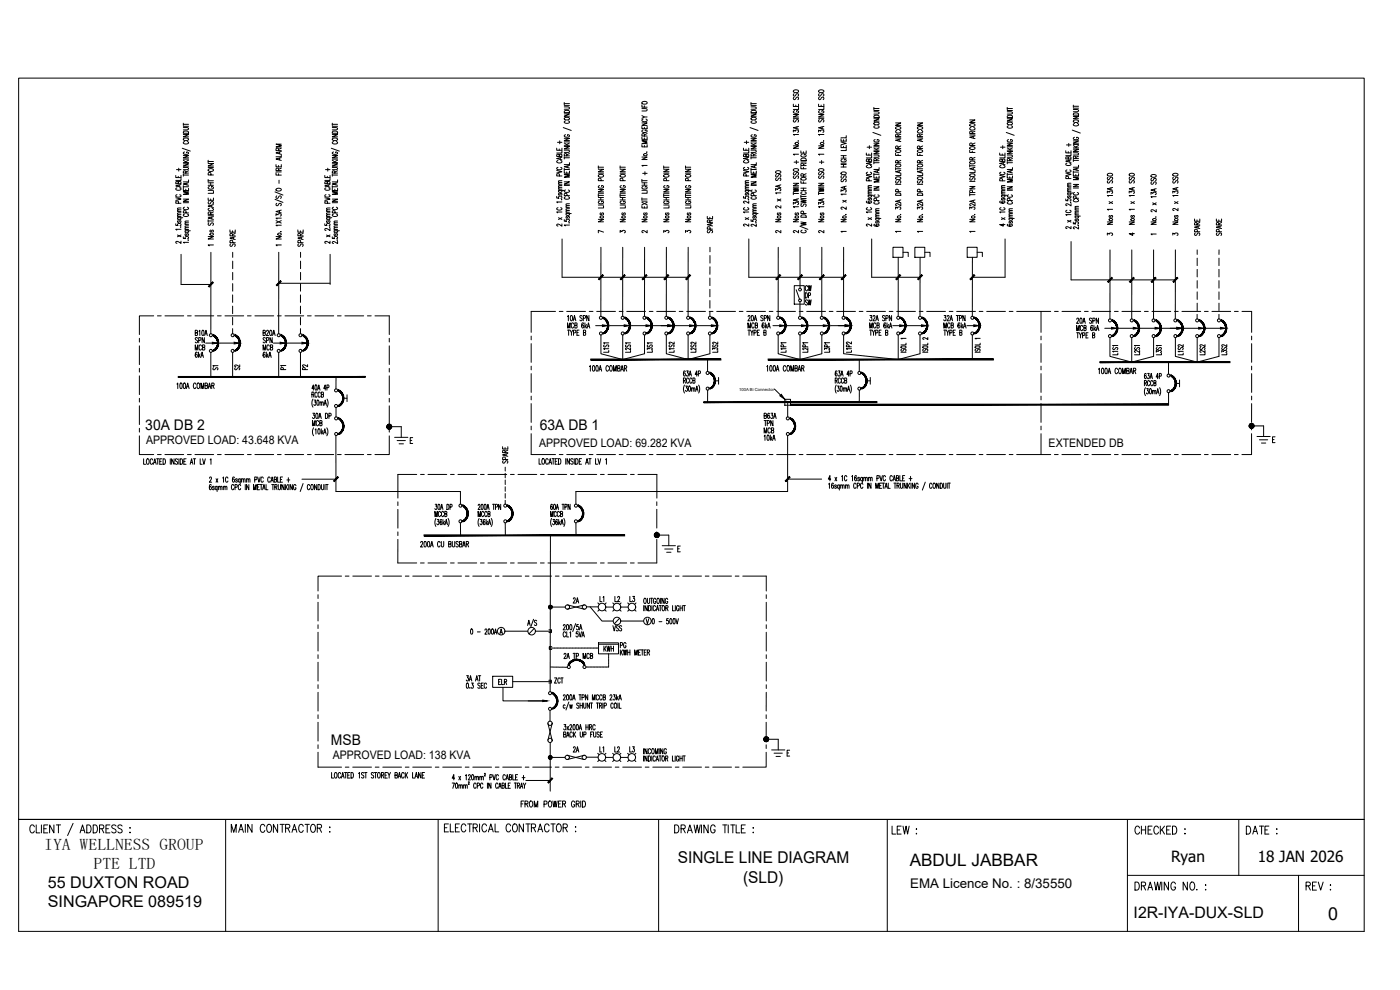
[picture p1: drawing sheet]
<svg xmlns="http://www.w3.org/2000/svg" width="420mm" height="297mm" viewBox="0 0 420 297" stroke-linecap="round" stroke-linejoin="round" font-family="sans-serif">
<defs><g id="words">
<text font-size="5.4" x="398.6" y="275.9">0</text>
<text font-size="5.1" x="273" y="259.9">ABDUL JABBAR</text>
<g font-size="4.9">
<text x="203.4" y="259.1">SINGLE LINE DIAGRAM</text>
<text x="223" y="264.8">(SLD)</text>
</g>
<g font-size="4.8">
<text x="13.3" y="255.1">IYA WELLNESS GROUP</text>
<text x="28.1" y="260.8">PTE LTD</text>
<text x="14.4" y="266.3">55 DUXTON ROAD</text>
<text x="14.4" y="272.2">SINGAPORE 089519</text>
<text x="340.2" y="275.5">I2R-IYA-DUX-SLD</text>
</g>
<g font-size="4.6">
<text x="351.5" y="258.7">Ryan</text>
<text x="377.5" y="258.7">18 JAN 2026</text>
</g>
<g font-size="4.4">
<text x="66.3" y="112.2" transform="rotate(-90 66.3 112.2)">S1</text>
<text x="72.7" y="112.2" transform="rotate(-90 72.7 112.2)">S2</text>
<text x="82.9" y="112.2">P1</text>
<text x="93.1" y="112.2" transform="rotate(-90 93.1 112.2)">P2</text>
<text x="43.6" y="129">30A DB 2</text>
<text x="162" y="129">63A DB 1</text>
<text x="170.7" y="182">2A</text>
<text x="187" y="181.7" transform="rotate(-90 187 181.7)">L2</text>
<text x="187.7" y="181.7">L3</text>
<text x="179.9" y="196.5">KWH</text>
<text x="165.1" y="206">ZCT</text>
<text x="99.3" y="223.6">MSB</text>
<text x="170.7" y="226.8">2A</text>
<text x="183.1" y="226.8">L2</text>
<text x="187.7" y="226.8">L3</text>
</g>
<g font-size="4">
<text x="182" y="181.7" transform="rotate(-90 182 181.7)">L1</text>
<text x="182" y="226.8" transform="rotate(-90 182 226.8)">L1</text>
<text x="273.2" y="266.3">EMA Licence No. : 8/35550</text>
</g>
<g font-size="3.5">
<text x="43.8" y="133.2">APPROVED LOAD: 43.648 KVA</text>
<text x="161.8" y="134">APPROVED LOAD: 69.282 KVA</text>
<text x="314.7" y="134">EXTENDED DB</text>
<text x="99.9" y="227.8">APPROVED LOAD: 138 KVA</text>
</g>
<text font-size="1.3" x="221.8" y="117.2">100A Bi Connector</text>
</g></defs>
<!-- layer: SLD -->
<g fill="#000" stroke="#000" stroke-width=".3">
<path d="M53.5 113v.2l56.1-.2zM53.5 113.2l56.1-.2v.2z"/>
<path d="M177.3 107.7v.3l39.1-.3zM177.3 108l39.1-.3v.3z"/>
<path d="M230.5 107.7v.3l67.6-.3zM230.5 108l67.6-.3v.3z"/>
<path d="M330.1 108.5v.3l39-.3zM330.1 108.8l39-.3v.3z"/>
<path d="M211.2 120.5v.3l52-.3zM211.2 120.8l52-.3v.3z"/>
<path d="M237.2 121.3v.3l113.5-.3zM237.2 121.6l113.5-.3v.3z"/>
<path d="M127.3 160.5v.3l60.2-.3zM127.3 160.8l60.2-.3v.3z"/>
</g>
<!-- layer: TXT -->
<g fill="none" stroke="#000" stroke-width=".3">
<path d="M100.8 130.7v16.8M100.8 122.3v2.8M118.4 131.2h4M119.2 132.2h2.5M119.8 133.2h1.3M120.4 128v3.2M123.1 132.2h.5M123.9 131.3h-.8v1.8h.8M236.4 130.7v16.8M236.4 120.7v4.4M377.2 131h4M378 132h2.5"/>
<path d="M378.6 132.9h1.3M379.2 127.8v3.2M381.9 131.9h.5M382.7 131.1h-.8v1.7h.8M138.2 156.9v3.7M151.6 156.9l.1 3.7M172.8 156.9l.1 3.7M198.7 163.7h4M199.5 164.7h2.5M200.1 165.7h1.3M200.7 160.6v3.1M203.4 164.7h.5"/>
<path d="M204.2 163.8h-.8v1.8h.8M160.3 188.6l-1.5 1.6M165.2 182.1h4.4M179.9 183l-.5 .4M181.5 183l.4 .4M181.8 182.1h2.2M184.3 183l-.4 .4M185.9 185.5l-1.5 1.7M186 183l.4 .4M188.8 183l-.4 .4M190.4 183l.5 .4M165.1 227.3h4.5"/>
<path d="M179.8 228.1l-.4 .4M181.4 228.1l.4 .4M184.3 228.1l-.4 .4M185.9 228.1l.4 .4M188.8 228.1l-.5 .4M190.4 228.1l.4 .4M231.6 225h3.9M232.3 226h2.5M232.9 227h1.3M233.6 221.8v3.2M236.2 225.9h.5M237 225.1h-.8v1.8h.8"/>
<path d="M10.3 248.1a.64 .64 0 0 0-1-.5 1.63 1.63 0 0 0 .2 2.3 .67 .67 0 0 0 .8-.6M10.9 247.5v2.4h1.1M12.4 247.5v2.4M13.2 248.7h.7M14.3 247.5h-1.1v2.4h1.1M16.2 247.5v2.4l-1.3-2.4v2.4M16.9 247.5h1.3M17.5 247.5v2.4M21.9 247l-1.6 3.7M24 249.9l.8-2.4 .7 2.4M24.3 249.1h.9M26 247.5a1.28 1.28 0 0 1 1.3 .8 1.28 1.28 0 0 1-.3 1.5l-1 .1z"/>
<path d="M28 247.5a1.28 1.28 0 0 1 1.3 .8 1.28 1.28 0 0 1-.4 1.5l-.9 .1zM29.9 248.7l1.1-.2 .2-.3-.2-.6-1.1-.1v2.4M30.5 248.7l.7 1.2M31.8 248.7h.7M33 247.5h-1.2v2.4h1.2M34.8 247.8a.64 .64 0 0 0-.8-.3 .64 .64 0 0 0-.4 .8l1 .6 .2 .7a.76 .76 0 0 1-1.3 0M36.6 247.8a.64 .64 0 0 0-.8-.3 .64 .64 0 0 0-.3 .8l1.1 .7v.6a.74 .74 0 0 1-1.2 0M39 248.3v.2zM39 249.7v.2zM69.4 249.7v-2.4l.8 2.4 .7-2.4v2.4M71.6 249.7l.7-2.4 .8 2.4M71.9 248.9h.9"/>
<path d="M73.6 247.3v2.4M75.6 247.3v2.4l-1.3-2.4v2.4M79.5 247.9a.71 .71 0 0 0-.9-.6 .71 .71 0 0 0-.5 .9v.6a.71 .71 0 0 0 .5 .9 .71 .71 0 0 0 .9-.5M80.4 247.4l.2-.1a1.22 1.22 0 0 1 .9 1.2 1.22 1.22 0 0 1-.9 1.2 1.63 1.63 0 0 1-.2-2.3zM83.3 247.3v2.4l-1.3-2.4v2.4M84.1 247.3h1.2M84.7 247.3v2.4M85.7 248.5l1.1-.1 .2-.4-.2-.6-1.1-.1v2.4M86.3 248.5l.7 1.2M87.6 249.7l.8-2.4 .7 2.4M87.9 248.9h.9M91 247.9a.7 .7 0 0 0-.9-.5 .7 .7 0 0 0-.5 .8v.6a.7 .7 0 0 0 .5 .9 .7 .7 0 0 0 .9-.5"/>
<path d="M91.6 247.3h1.2M92.2 247.3v2.4M93.6 247.4l.2-.1a1.3 1.3 0 0 1 .9 1 1.3 1.3 0 0 1-.4 1.3l-.2 .1a1.31 1.31 0 0 1-1-.9 1.31 1.31 0 0 1 .5-1.4zM95.2 248.5l1.1-.1 .1-.8-1.2-.3v2.4M95.9 248.5l.6 1.2M99 248.1v.3zM99 249.5v.2zM133.4 248.4h.7M134.6 247.2h-1.2v2.4h1.2M135.1 247.2v2.4h1.1M136.7 248.4h.7M137.9 247.2h-1.2v2.4h1.2"/>
<path d="M139.8 247.8a.64 .64 0 0 0-1-.5 1.58 1.58 0 0 0 .2 2.3 .67 .67 0 0 0 .8-.6M140.3 247.2h1.3M141 247.2v2.4M142 248.4l1.1-.2 .2-.3-.2-.6-1.1-.1v2.4M142.6 248.4l.7 1.2M143.9 247.2v2.4M146 247.8a.64 .64 0 0 0-1-.5 1.58 1.58 0 0 0 .2 2.3 .67 .67 0 0 0 .8-.6M146.6 249.6l.7-2.4 .7 2.4M146.8 248.8h1M148.6 247.2v2.4h1.1M153.3 247.8a.71 .71 0 0 0-.9-.6 .71 .71 0 0 0-.5 .9v.6a.71 .71 0 0 0 .5 .9 .71 .71 0 0 0 .9-.6M154.2 247.3l.2-.1a1.3 1.3 0 0 1 .9 1 1.3 1.3 0 0 1-.4 1.3l-.2 .1a1.3 1.3 0 0 1-1-1 1.3 1.3 0 0 1 .5-1.3z"/>
<path d="M157.1 247.2v2.4l-1.3-2.4v2.4M157.8 247.2h1.3M158.5 247.2v2.4M159.5 248.4l1.1-.2 .1-.3-.1-.6-1.1-.1v2.4M160.1 248.4l.6 1.2M161.4 249.6l.7-2.4 .8 2.4M161.7 248.8h.9M164.8 247.8a.71 .71 0 0 0-.9-.6 .71 .71 0 0 0-.5 .9v.6a.71 .71 0 0 0 .5 .9 .71 .71 0 0 0 .9-.6M165.3 247.2h1.3M166 247.2v2.4M167.4 247.3l.1-.1a1.22 1.22 0 0 1 1 1.2 1.22 1.22 0 0 1-1 1.2 1.58 1.58 0 0 1-.1-2.3zM169 248.4l1.1-.2 .2-.3-.2-.6-1.1-.1v2.4"/>
<path d="M169.6 248.4l.7 1.2M172.7 248v.2zM172.7 249.4v.2zM202.5 247.5a1.28 1.28 0 0 1 1.3 .8 1.28 1.28 0 0 1-.4 1.5l-.9 .1zM204.4 248.7l1.1-.2 .2-.3-.2-.6-1.1-.1v2.4M205 248.7l.7 1.2M206.3 249.9l.7-2.4 .8 2.4M206.6 249.1h.9M208.3 247.5l.5 2.4 .4-2.4 .5 2.4 .4-2.4M210.5 247.5v2.4M212.5 247.5v2.4l-1.2-2.4v2.4M214.6 248.1a.7 .7 0 0 0-.8-.6 .7 .7 0 0 0-.5 .9v.6a.71 .71 0 0 0 .6 .9 .71 .71 0 0 0 .7-.9h-.4"/>
<path d="M216.9 247.5h1.3M217.6 247.5v2.4M218.6 247.5v2.4M219.3 247.5h1.3M219.9 247.5v2.4M220.9 247.5v2.4h1.1M222.5 248.7h.7M223.7 247.5h-1.2v2.4h1.2M226 248.3v.2zM226 249.7v.2zM267.7 247.9v2.4h1.1M269.3 249h.7"/>
<path d="M270.5 247.9h-1.2v2.4h1.2M271 247.9l.5 2.4 .4-2.4 .5 2.4 .4-2.4M275 248.7v.2zM275 250v.3zM342 248.4a.64 .64 0 0 0-1-.4 1.58 1.58 0 0 0 .2 2.3 .67 .67 0 0 0 .8-.6M342.5 249h1.3M342.5 247.9v2.4M343.8 247.9v2.4M344.6 249h.7M345.7 247.9h-1.1v2.4h1.1M347.7 248.4a.71 .71 0 0 0-.9-.5 .71 .71 0 0 0-.5 .9v.6a.71 .71 0 0 0 .5 .9 .71 .71 0 0 0 .9-.6M348.2 247.9v2.4"/>
<path d="M348.7 248.9l.8 1.4M349.5 247.9l-1.3 1.6M350.1 249h.8M351.3 247.9h-1.2v2.4h1.2M351.9 247.9a1.28 1.28 0 0 1 1.3 .8 1.28 1.28 0 0 1-.4 1.5l-.9 .1zM355.5 248.8h.2zM355.6 250v.3zM374 247.9a1.28 1.28 0 0 1 1.3 .8 1.28 1.28 0 0 1-.3 1.5l-1 .1zM376 250.3l.7-2.4 .7 2.4M376.2 249.5h1M378 247.9h1.3M378.6 247.9v2.4"/>
<path d="M379.6 249h.8M380.8 247.9h-1.2v2.4h1.2M383.2 248.7v.2zM383.2 250v.3zM338.4 262.6h71M340.6 264.7a1.29 1.29 0 0 1 1.3 .8 1.29 1.29 0 0 1-.3 1.4l-1 .2zM342.5 265.8l1.1-.1 .2-.3-.2-.6-1.1-.1v2.4M343.2 265.8l.6 1.3M344.5 267.1l.7-2.4 .7 2.4M344.7 266.3h1M346.5 264.7l.4 2.4 .5-2.4 .5 2.4 .4-2.4M348.7 264.7v2.4"/>
<path d="M350.7 264.7v2.4l-1.3-2.4v2.4M352.8 265.2a.71 .71 0 0 0-.9-.5 .71 .71 0 0 0-.5 .9v.6a.72 .72 0 0 0 .7 .9 .72 .72 0 0 0 .7-.9h-.5M356.3 264.7v2.4l-1.2-2.4v2.4M357.4 264.8l.2-.1a1.24 1.24 0 0 1 1 1.2 1.24 1.24 0 0 1-1 1.2 1.6 1.6 0 0 1-.2-2.3zM359.2 266.8v.3l.1-.2M361.8 265.5v.2zM361.8 266.8v.3zM392 265.8l1.1-.1 .2-.3-.2-.6-1.1-.1v2.4M392.6 265.8l.7 1.3M393.9 265.8h.7M395.1 264.7h-1.2v2.4h1.2M395.6 264.7l.8 2.4 .7-2.4"/>
<path d="M399.2 266.9h.2zM399.3 265.5v.2z"/>
<circle cx="150.4" cy="189.4" r="1.13"/>
<circle cx="159.6" cy="189.4" r="1.13"/>
<circle cx="180.7" cy="182.1" r="1.13"/>
<circle cx="185.2" cy="182.1" r="1.13"/>
<circle cx="185.2" cy="186.3" r="1.13"/>
<circle cx="189.6" cy="182.1" r="1.13"/>
<circle cx="194.3" cy="186.3" r="1.13"/>
<circle cx="180.6" cy="227.2" r="1.13"/>
</g>
<g fill="#000" stroke="#000" stroke-width=".3">
<path d="M165.2 182.1h.5v.2zM165.1 227.3h.6l-.1 .2z"/>
<path d="M116.1 127.8v.2h.7zM116.1 128h.7l-.7 .3zM116.1 128.3l.1 .1 .6-.4z"/>
<path d="M116.2 128.4l.2 .2 .4-.6zM116.8 128l-.2 .7-.2-.1zM116.8 128l-.2 .7h.2z"/>
<path d="M116.4 127.4l.4 .6-.2-.7zM116.4 127.4l.4 .6-.6-.4zM116.2 127.6l-.1 .2 .7 .2z"/>
<path d="M116.8 128v.7h.2zM116.8 128l.4 .6-.2 .1zM116.8 128l.4 .6 .2-.2z"/>
<path d="M117 127.3l-.2 .7 .4-.6zM116.8 127.3h.2l-.2 .7zM116.6 127.3l.2 .7v-.7z"/>
<path d="M116.8 128l.6 .4 .1-.1zM116.8 128h.7v.3z"/>
<path d="M116.8 128h.7v-.2zM116.8 128l.6-.4 .1 .2zM117.2 127.4l-.4 .6 .6-.4z"/>
<path d="M374.9 127.6v.2h.7zM374.9 127.8h.7l-.7 .2zM374.9 128l.1 .2 .6-.4z"/>
<path d="M375 128.2l.2 .2 .4-.6zM375.6 127.8l-.2 .7-.2-.1zM375.6 127.8l-.2 .7h.2z"/>
<path d="M375.2 127.2l.4 .6-.2-.7zM375.2 127.2l.4 .6-.6-.4zM375 127.4l-.1 .2 .7 .2z"/>
<path d="M375.6 127.8v.7h.2zM375.6 127.8l.5 .6-.3 .1zM375.6 127.8l.5 .6 .1-.2z"/>
<path d="M375.8 127.1l-.2 .7 .5-.6zM375.6 127l.2 .1-.2 .7zM375.4 127.1l.2 .7v-.8z"/>
<path d="M375.6 127.8l.6 .4 .1-.2zM375.6 127.8h.8l-.1 .2z"/>
<path d="M375.6 127.8h.8l-.1-.2zM375.6 127.8l.6-.4 .1 .2zM376.1 127.2l-.5 .6 .6-.4z"/>
<path d="M196.7 160l.4 .6-.2-.7zM196.7 160l.4 .6-.6-.5zM196.5 160.1l-.1 .2 .7 .3z"/>
<path d="M197.3 159.9l-.2 .7 .4-.6zM197.1 159.8l.2 .1-.2 .7zM196.9 159.9l.2 .7v-.8z"/>
<path d="M196.4 160.3v.3h.7zM196.4 160.6h.7l-.7 .2zM196.4 160.8l.1 .2 .6-.4z"/>
<path d="M196.5 161l.2 .1 .4-.5zM197.1 160.6l-.2 .6-.2-.1zM197.1 160.6l-.2 .6 .2 .1z"/>
<path d="M197.1 160.6v.7l.2-.1zM197.1 160.6l.4 .5-.2 .1zM197.1 160.6l.4 .5 .2-.1z"/>
<path d="M197.1 160.6l.6 .4 .1-.2zM197.1 160.6h.8l-.1 .2z"/>
<path d="M197.1 160.6h.8l-.1-.3zM197.1 160.6l.6-.5 .1 .2zM197.5 160l-.4 .6 .6-.5z"/>
<path d="M164.7 182.3l.1 .2 .4-.4zM164.8 182.5l.4-.4-.2 .5zM165.2 182.1l-.2 .5 .2 .1z"/>
<path d="M164.8 181.8l-.1 .1 .5 .2zM164.7 181.9l.5 .2h-.5zM164.7 182.1v.2l.5-.2z"/>
<path d="M165.2 182.1v.6l.2-.1zM165.2 182.1l.4 .4-.2 .1zM165.2 182.1l.4 .4 .1-.2z"/>
<path d="M165.2 181.6v.5l.2-.4zM165 181.7l.2-.1v.5zM164.8 181.8l.4 .3-.2-.4z"/>
<path d="M165.2 182.1h.5v-.2zM165.6 181.8l.1 .1-.5 .2zM165.4 181.7l-.2 .4 .4-.3z"/>
<path d="M164.6 227.5l.2 .1 .3-.3zM165.1 227.3l-.2 .4-.1-.1zM165.1 227.3l-.2 .4 .2 .1z"/>
<path d="M164.8 226.9l-.2 .2 .5 .2zM164.6 227.1l.5 .2h-.5zM164.6 227.3v.2l.5-.2z"/>
<path d="M165.1 227.3v.5l.2-.1zM165.1 227.3l.4 .3-.2 .1zM165.1 227.3l.4 .3 .1-.1z"/>
<path d="M165.1 226.7v.6l.2-.5zM164.9 226.8l.2-.1v.6zM164.8 226.9l.3 .4-.2-.5z"/>
<path d="M165.1 227.3h.6l-.1-.2zM165.1 227.3l.4-.4 .1 .2zM165.3 226.8l-.2 .5 .4-.4z"/>
<path d="M229.3 221.6l-.1 .2h.7zM229.2 221.8h.7l-.6 .2zM229.3 222l.1 .2 .5-.4z"/>
<path d="M229.4 222.2l.1 .2 .4-.6zM229.9 221.8l-.2 .7-.2-.1zM229.9 221.8l-.2 .7h.2z"/>
<path d="M229.5 221.2l.4 .6-.2-.7zM229.5 221.2l.4 .6-.5-.4zM229.4 221.4l-.1 .2 .6 .2z"/>
<path d="M229.9 221.8v.7h.3zM229.9 221.8l.5 .6-.2 .1zM229.9 221.8l.5 .6 .1-.2z"/>
<path d="M230.2 221.1l-.3 .7 .5-.6zM229.9 221.1h.3l-.3 .7zM229.7 221.1l.2 .7v-.7z"/>
<path d="M229.9 221.8l.6 .4 .1-.2zM229.9 221.8h.8l-.1 .2z"/>
<path d="M229.9 221.8h.8l-.1-.2zM229.9 221.8l.6-.4 .1 .2zM230.4 221.2l-.5 .6 .6-.4z"/>
</g>
<!-- layer: E-SLD-FRAME -->
<g fill="none" stroke="#000" stroke-width=".3">
<path d="M46.1 94.8h-4.3v5.6M47.3 94.8h1.1M49.5 94.8h5.6M56.3 94.8h1.1M58.5 94.8h5.6M65.3 94.8h1.1M67.5 94.8h5.6M74.3 94.8h1.1M76.5 94.8h5.6M83.3 94.8h1.1M85.5 94.8h5.7M92.3 94.8h1.1"/>
<path d="M94.5 94.8h5.6M101.3 94.8h1.1M103.5 94.8h5.6M110.3 94.8h1.1M112.5 94.8h4.3v5.6M166.7 93.4h-7.3v6.3M167.8 93.4h1.2M170.1 93.4h5.6M176.8 93.4h1.2M179.1 93.4h5.6M185.8 93.4h1.2M188.1 93.4h5.6"/>
<path d="M194.8 93.4h1.2M197.1 93.4h5.6M203.8 93.4h1.2M206.1 93.4h5.6M212.8 93.4h1.2M215.1 93.4h5.6M221.9 93.4h1.1M224.1 93.4h5.6M230.9 93.4h1.1M233.1 93.4h5.6M239.8 93.4h1.2M242.1 93.4h5.6"/>
<path d="M248.9 93.4h1.1M251.1 93.4h5.6M257.9 93.4h1.1M260.1 93.4h5.6M266.9 93.4h1.1M269.1 93.4h5.6M275.9 93.4h1.1M278.1 93.4h5.6M284.9 93.4h1.1M287.1 93.4h5.6M293.9 93.4h1.1M296.1 93.4h5.6"/>
<path d="M302.9 93.4h1.1M305.1 93.4h10.2M312.4 93.4v6.3M316.5 93.4h1.1M318.7 93.4h5.6M325.5 93.4h1.1M327.7 93.4h5.6M334.5 93.4h1.1M336.7 93.4h5.6M343.5 93.4h1.1M345.7 93.4h5.7M352.5 93.4h1.1"/>
<path d="M354.7 93.4h5.6M361.5 93.4h1.1M363.7 93.4h5.6M370.5 93.4h1.1M372.7 93.4h2.9v6.3M41.8 101.5v1.1M41.8 103.8v5.6M41.8 110.5v1.1M41.8 112.8v5.6M41.8 119.5v1.1M116.8 101.5v1.1M116.8 103.8v5.6"/>
<path d="M116.8 110.5v1.1M116.8 112.8v5.6M116.8 119.5v1.1M159.4 100.8v1.2M159.4 103.1v5.6M159.4 109.9v1.1M159.4 112.1v5.6M159.4 118.9v1.1M312.4 100.8v1.2M312.4 103.1v5.6M312.4 109.9v1.1M312.4 112.1v5.6"/>
<path d="M312.4 118.9v1.1M375.6 100.8v1.2M375.6 103.1v5.6M375.6 109.9v1.1M375.6 112.1v5.6M375.6 118.9v1.1M41.8 130.8v5.6h4.3M41.8 121.8v5.6M41.8 128.5v1.2M47.3 136.4h1.1M49.5 136.4h5.6M56.2 136.4h1.2"/>
<path d="M58.5 136.4h5.6M65.3 136.4h1.1M67.5 136.4h5.6M74.3 136.4h1.1M76.5 136.4h5.6M83.3 136.4h1.1M85.5 136.4h5.6M92.3 136.4h1.1M94.5 136.4h5.6M101.3 136.4h1.1M103.5 136.4h5.6M110.3 136.4h1.1"/>
<path d="M116.8 130.8v5.6h-4.3M116.8 121.8v5.6M116.8 128.5v1.2M159.4 130.1v6.3h7.3M159.4 121.1v5.6M159.4 127.9v1.1M167.8 136.4h1.2M170.1 136.4h5.6M176.8 136.4h1.2M179.1 136.4h5.6M185.8 136.4h1.2M188.1 136.4h5.6"/>
<path d="M194.8 136.4h1.2M197.1 136.4h5.6M203.8 136.4h1.2M206.1 136.4h5.6M212.8 136.4h1.2M215.1 136.4h5.6M221.9 136.4h1.1M224.1 136.4h5.6M230.9 136.4h1.1M233.1 136.4h5.6M239.8 136.4h1.2M242.1 136.4h5.6"/>
<path d="M248.9 136.4h1.1M251.1 136.4h5.6M257.9 136.4h1.1M260.1 136.4h5.6M266.9 136.4h1.1M269.1 136.4h5.6M275.9 136.4h1.1M278.1 136.4h5.6M284.9 136.4h1.1M287.1 136.4h5.6M293.9 136.4h1.1M296.1 136.4h5.6"/>
<path d="M302.9 136.4h1.1M305.1 136.4h10.2M312.4 121.1v5.6M312.4 127.9v1.1M312.4 130.1v6.3M316.4 136.4h1.2M318.7 136.4h5.6M325.4 136.4h1.2M327.7 136.4h5.6M334.5 136.4h1.1M336.7 136.4h5.6M343.5 136.4h1.1"/>
<path d="M345.7 136.4h5.6M352.5 136.4h1.1M354.7 136.4h5.6M361.5 136.4h1.1M363.7 136.4h5.6M370.5 136.4h1.1M375.6 130.1v6.3h-2.9M375.6 127.9v1.1M375.6 121.1v5.6M119.4 150.6v1.1M119.4 152.8v5.7M119.4 159.6v1.1"/>
<path d="M125.1 142.4h-5.7v7M126.2 142.4h1.1M128.4 142.4h5.7M135.2 142.4h1.1M137.4 142.4h5.7M144.2 142.4h1.1M146.4 142.4h5.7M153.2 142.4h1.1M155.5 142.4h5.6M162.2 142.4h1.1M164.5 142.4h5.6M171.2 142.4h1.1"/>
<path d="M173.4 142.4h5.7M180.2 142.4h1.1M182.5 142.4h5.6M189.2 142.4h1.1M191.5 142.4h5.6v7M197.1 150.6v1.1M197.1 152.8v5.6M197.1 159.6v1.1M95.4 178.4v1.2M102.5 172.9h-7.1v4.4M103.6 172.9h1.1M105.9 172.9h5.6"/>
<path d="M112.6 172.9h1.2M114.9 172.9h5.6M119.4 161.8v7.1h5.7M121.6 172.9h1.2M123.9 172.9h5.6M126.2 168.9h1.1M128.4 168.9h5.7M130.6 172.9h1.1M132.9 172.9h5.6M135.2 168.9h1.1M137.4 168.9h5.7M139.6 172.9h1.2"/>
<path d="M141.9 172.9h5.6M144.2 168.9h1.1M146.4 168.9h5.7M148.6 172.9h1.2M150.9 172.9h5.6M153.2 168.9h1.1M155.4 168.9h5.7M157.6 172.9h1.2M159.9 172.9h5.6M162.2 168.9h1.1M164.5 168.9h5.6M166.7 172.9h1.1"/>
<path d="M168.9 172.9h5.6M171.2 168.9h1.1M173.4 168.9h5.7M175.6 172.9h1.2M177.9 172.9h5.6M180.2 168.9h1.1M182.4 168.9h5.7M184.6 172.9h1.2M186.9 172.9h5.6M189.2 168.9h1.1M193.7 172.9h1.1M195.9 172.9h5.6"/>
<path d="M197.1 161.8v7.1h-5.6M202.7 172.9h1.1M204.9 172.9h5.6M211.7 172.9h1.1M213.9 172.9h5.6M220.6 172.9h1.2M222.9 172.9h7.1v4.4M230 178.4v1.2M95.4 180.7v5.6M95.4 187.5v1.1M95.4 189.7v5.6M95.4 196.5v1.1"/>
<path d="M95.4 198.7v5.6M165 194.4h.4M165.5 194.4h.1M165.7 194.4h.6M166.4 194.4h.1M166.6 194.4h.6M167.3 194.4h.1M167.5 194.4h.6M168.2 194.4h.1M168.4 194.4h.6M169.1 194.4h.1M169.3 194.4h.6"/>
<path d="M170 194.4h.1M170.2 194.4h.6M170.9 194.4h.1M171.1 194.4h.6M171.8 194.4h.1M172 194.4h.6M172.7 194.4h.1M172.9 194.4h.6M173.6 194.4h.1M173.8 194.4h.6M174.5 194.4h.1M174.7 194.4h.6"/>
<path d="M175.4 194.4h.1M175.6 194.4h.6M176.3 194.4h.1M176.5 194.4h.6M177.2 194.4h.1M177.4 194.4h.6M178.1 194.4h.1M178.3 194.4h.6M182.7 197.9v.5M182.7 198.6v.1M182.7 198.8v.5M182.7 199.5v.1"/>
<path d="M182.7 199.7v.4h-.6M230 180.7v5.6M230 187.5v1.1M230 189.7v5.6M230 196.5v1.1M230 198.7v5.6M95.4 205.5v1.1M95.4 207.7v5.6M95.4 214.5v1.1M95.4 216.7v5.6M165.2 200.1h.6M165.9 200.1h.1"/>
<path d="M166.1 200.2h.6M166.8 200.2h.1M167 200.2h.6M167.7 200.2h.1M167.9 200.2h.6M168.6 200.2h.1M168.8 200.2h.6M169.5 200.2h.1M169.7 200.2h.6M175.9 200.1h.5M176.5 200.1h.1M176.7 200.1h.6"/>
<path d="M177.4 200.1h.1M177.6 200.1h.6M178.3 200.1h.1M178.5 200.1h.6M179.2 200.1h.1M179.4 200.1h.6M180.1 200.1h.1M180.3 200.1h.6M181 200.1h.1M181.2 200.1h.6M181.9 200.1h.1M229.9 214.5v1.1"/>
<path d="M229.9 216.7v5.6M230 205.5v1.1M230 207.7l-.1 5.6M95.4 225.7v4.5h7.1M95.4 223.5v1.1M103.6 230.2h1.1M105.9 230.2h5.6M112.6 230.2h1.2M114.9 230.2h5.6M121.6 230.2h1.2M123.9 230.2h5.6M130.6 230.2h1.1"/>
<path d="M132.9 230.2h5.6M139.6 230.2h1.2M141.9 230.2h5.6M148.6 230.2h1.2M150.9 230.2h5.6M157.6 230.2h1.2M159.9 230.2h5.6M166.6 230.2h1.2M168.9 230.2h5.6M175.6 230.2h1.2M177.9 230.2h5.6M184.6 230.2h1.2"/>
<path d="M186.9 230.2h5.6M193.6 230.2h1.2M195.9 230.2h5.6M202.7 230.2h1.1M204.9 230.2h5.6M211.7 230.2h1.1M213.9 230.2h5.6M220.6 230.2h1.2M229.9 225.7v4.5h-7M229.9 223.5v1.1"/>
</g>
<!-- layer: 0 -->
<g fill="none" stroke="#000" stroke-width=".3">
<path d="M5.6 23.4h403.8v222.5h-403.8zM54.3 85.4h9M83.6 85h15.5M168.7 83.2h37.8M224.7 83.2h28.5M238.4 85.7h3v5.6h-3zM238.9 86.9l1.1 2.9M261.6 83.2h14.5M291.8 83.2h9.8M321.4 84h31.3M53.1 115.2l.2-.3v1.7M54.1 115l.2-.1a1.06 1.06 0 0 1 0 1.7l-.3-.7z"/>
<path d="M55.1 115l.2-.1a1.03 1.03 0 0 1 0 1.7l-.3-.7zM55.9 116.6l.4-1.7 .5 1.7M56.1 116h.5M58.8 115.3a.42 .42 0 0 0-.5-.4 .42 .42 0 0 0-.3 .7v.4a.42 .42 0 0 0 .3 .6 .42 .42 0 0 0 .5-.4M59.3 115l.1-.1a.91 .91 0 0 1 .6 .9 .91 .91 0 0 1-.6 .8 1.34 1.34 0 0 1-.1-1.6zM60.3 116.6v-1.7l.4 1.7 .4-1.7v1.7M61.5 115.7l.7-.1v-.6l-.7-.1v1.7l.7-.2v-.5l-.2-.2M62.5 116.6l.4-1.7 .4 1.7M62.6 116h.5M63.5 115.7l.7-.1v-.6l-.7-.1v1.7M63.9 115.7l.4 .9M176.9 110l.3-.3v1.7"/>
<path d="M177.9 109.8l.2-.1a1.03 1.03 0 0 1 0 1.7l-.3-.8zM179 109.8l.1-.1a1.03 1.03 0 0 1 0 1.7l-.3-.8zM179.7 111.4l.5-1.7 .4 1.7M179.9 110.8h.5M182.6 110.1a.42 .42 0 0 0-.5-.4 .42 .42 0 0 0-.3 .6v.4a.42 .42 0 0 0 .3 .6 .42 .42 0 0 0 .5-.3M183.1 109.8l.1-.1a.92 .92 0 0 1 .6 .8 .92 .92 0 0 1-.6 .9 1.26 1.26 0 0 1-.1-1.6zM184.1 111.4v-1.7l.4 1.7 .4-1.7v1.7M185.4 110.5l.6-.1v-.6l-.6-.1v1.7l.6-.1 .1-.5-.3-.3M186.3 111.4l.4-1.7 .4 1.7M186.4 110.8h.6M187.4 110.5l.6-.1v-.6l-.6-.1v1.7M187.7 110.5l.4 .9"/>
<path d="M230.1 110l.3-.3v1.7M231.1 109.8l.2-.1a1.03 1.03 0 0 1 0 1.7l-.3-.8zM232.2 109.8l.1-.1a1.06 1.06 0 0 1 0 1.7l-.3-.8zM232.4 116.8l1.9 1.7M232.9 111.4l.5-1.7 .4 1.7M233.1 110.8h.5M235.5 119.8h1.7v1.8h-1.7zM235.8 110.1a.42 .42 0 0 0-.5-.4 .42 .42 0 0 0-.2 .6v.4a.42 .42 0 0 0 .2 .6 .42 .42 0 0 0 .5-.3M236.4 109.8l.1-.1a.92 .92 0 0 1 .5 .8 .92 .92 0 0 1-.5 .9 1.26 1.26 0 0 1-.1-1.6zM237.3 111.4v-1.7l.5 1.7 .4-1.7v1.7M238.6 110.5l.6-.1v-.6l-.6-.1v1.7l.6-.1 .1-.5-.3-.3M239.5 111.4l.4-1.7 .4 1.7"/>
<path d="M239.7 110.8h.5M240.6 110.5l.6-.1v-.6l-.6-.1v1.7M240.9 110.5l.4 .9M329.7 110.8l.2-.3v1.6M330.7 110.5h.2a1.01 1.01 0 0 1 0 1.6l-.4-.7zM331.7 110.5h.2a1.04 1.04 0 0 1 0 1.6l-.3-.7zM332.5 112.1l.4-1.6 .4 1.6M332.7 111.6h.5M335.4 110.9l-.3-.4a.91 .91 0 0 0-.5 .8 .91 .91 0 0 0 .5 .8l.3-.4M335.9 110.5h.1a.91 .91 0 0 1 .6 .8 .91 .91 0 0 1-.6 .8 1.26 1.26 0 0 1-.1-1.6zM336.9 112.1v-1.6l.4 1.6 .4-1.6v1.6M338.1 111.3l.7-.1v-.7h-.7v1.6h.7l.1-.5-.3-.3"/>
<path d="M339.1 112.1l.4-1.6 .4 1.6M339.2 111.6h.5M340.1 111.3l.7-.1v-.7h-.7v1.6M340.5 111.3l.4 .8M43.1 137.7v1.6h.6M44.1 137.7h.1a.91 .91 0 0 1 .6 .8 .91 .91 0 0 1-.6 .8 1.24 1.24 0 0 1-.1-1.6zM45.9 138.1a.42 .42 0 0 0-.6-.4 .42 .42 0 0 0-.2 .6l.2 .9 .3 .1 .3-.4M46 139.3l.5-1.6 .4 1.6M46.2 138.8h.5M47 137.7h.7M47.3 137.7v1.6M47.9 138.4h.5"/>
<path d="M48.6 137.7h-.7v1.6h.7M48.9 137.7a.83 .83 0 0 1 .8 .8 .83 .83 0 0 1-.8 .8zM51.1 137.7v1.6M52.2 137.7v1.6l-.7-1.6v1.6M53.3 137.9a.38 .38 0 0 0-.6-.2 .38 .38 0 0 0 .1 .7l.3 .1a.42 .42 0 0 1 .2 .6 .42 .42 0 0 1-.6 .1l-.1-.1M53.7 137.7v1.6M54.1 137.7a.91 .91 0 0 1 .8 .6 .91 .91 0 0 1-.3 .9l-.5 .1zM55.2 138.4h.4M55.8 137.7h-.6v1.6h.6M57.1 139.3l.4-1.6 .4 1.6M57.2 138.8h.5M58 137.7h.7"/>
<path d="M58.4 137.7v1.6M60.1 137.7v1.6h.6M60.8 137.7l.4 1.6 .4-1.6M63.1 138l.2-.3v1.6M116.8 128h3.6M161.8 137.6v1.7h.6M162.8 137.7l.1-.1a.92 .92 0 0 1 .6 .8 .92 .92 0 0 1-.6 .9 1.26 1.26 0 0 1-.1-1.6zM164.5 138l-.2-.4a.92 .92 0 0 0-.6 .8 .92 .92 0 0 0 .6 .9l.2-.4M164.7 139.3l.4-1.7 .5 1.7M164.9 138.7h.5M165.7 137.6h.7M166 137.6v1.7"/>
<path d="M166.6 138.4h.4M167.3 137.6h-.7v1.7h.7M167.6 137.6a.91 .91 0 0 1 .8 .6 .91 .91 0 0 1-.3 1l-.5 .1zM169.8 137.6v1.7M170.9 137.6v1.7l-.7-1.7v1.7M172 137.9a.38 .38 0 0 0-.6-.2 .38 .38 0 0 0 .1 .6l.4 .3 .1 .5-.3 .2-.4-.2M172.3 137.6v1.7M172.8 137.6a.84 .84 0 0 1 .7 .8 .84 .84 0 0 1-.7 .9zM173.8 138.4h.5M174.5 137.6h-.7v1.7h.7M175.8 139.3l.4-1.7 .4 1.7M175.9 138.7h.5"/>
<path d="M176.7 137.6h.7M177 137.6v1.7M178.7 137.6v1.7h.7M179.5 137.6l.4 1.7 .4-1.7M181.7 137.9l.3-.3v1.7M375.6 127.8h3.6M90.6 143.8h10.2M100.8 147.5h37.4v3.8M151.6 140.2v1.1M151.6 142v1.4M151.6 144v1.4M151.6 146.1v1.3"/>
<path d="M151.6 148.1v1.3M151.6 150.1v1.2M236.4 147.5h-63.6v3.8M236.4 143.7h10.2M126.2 162.8l.1-.2a.35 .35 0 0 1 .5 0 .35 .35 0 0 1 0 .5l-.6 1h.7M127.4 162.5h.1a1.01 1.01 0 0 1 0 1.6l-.3-.7zM128.4 162.5h.2a1.04 1.04 0 0 1 0 1.6l-.3-.7zM129.2 164.1l.4-1.6 .4 1.6M129.4 163.6h.5M132.1 162.8l-.3-.3a.91 .91 0 0 0-.5 .8 .91 .91 0 0 0 .5 .8l.3-.4M132.4 162.5v1.1l.3 .5 .5-.5v-1.1M134.6 163.2h.7v-.7h-.7v1.6l.7-.1 .1-.4-.3-.4"/>
<path d="M135.7 162.5v1.1l.3 .5 .5-.5v-1.1M137.5 162.7a.38 .38 0 0 0-.6-.2 .38 .38 0 0 0 .1 .7l.3 .1a.41 .41 0 0 1 .2 .6 .41 .41 0 0 1-.6 .1l-.1-.1M137.9 163.2h.6v-.7h-.6v1.6l.6-.1 .1-.4-.2-.4M138.8 164.1l.4-1.6 .5 1.6M139 163.6h.5M139.9 163.2h.6v-.7h-.6v1.6M140.3 163.2l.3 .9M165.2 160.6l-.1 46.9M197.1 160.6h3.6M151.5 189.4h6.9M160.7 189.4h4.7M164.7 189h.7"/>
<path d="M164.9 194.4v.5M165 194.9h.6M165.4 188.9v.5M165.4 189.4v.4h-.7M165.6 194h-.7v.4M176 182.1h3.5M177.1 182.1l3.6 4.2h3.3M186.3 186.3h6.8M147.9 202.9h6v3.3h-6zM150.9 206.2v4.1h13.3M153.9 204.5h11.5M158.5 210.3h4.4"/>
<path d="M164.4 217l1.3 5.2M165.1 213.2v3.2M165.7 217.1l-1.3 5M99.5 231.8v1.7h.6M100.5 231.9l.2-.1a.92 .92 0 0 1 .5 .8 .92 .92 0 0 1-.5 .9 1.26 1.26 0 0 1-.2-1.6zM102.3 232.2a.42 .42 0 0 0-.6-.4 .42 .42 0 0 0-.2 .6v.4a.42 .42 0 0 0 .2 .6 .42 .42 0 0 0 .6-.3M102.5 233.5l.4-1.7 .4 1.7M102.6 232.9h.5M103.4 231.8h.7M103.7 231.8v1.7M104.4 232.6h.4M105 231.8h-.6v1.7h.6"/>
<path d="M105.4 231.8a.84 .84 0 0 1 .7 .8 .84 .84 0 0 1-.7 .9zM107.6 232.1l.3-.3v1.7M109.2 232a.38 .38 0 0 0-.6-.1 .38 .38 0 0 0 .1 .6l.5 .3v.4l-.2 .3-.5-.3M109.4 231.8h.7M109.8 231.8v1.7M112.1 232a.38 .38 0 0 0-.6-.1 .38 .38 0 0 0 .1 .6l.5 .3v.4l-.2 .3-.5-.3M112.4 231.8h.7M112.7 231.8v1.7M113.5 231.9l.1-.1a.91 .91 0 0 1 .5 .8 .91 .91 0 0 1-.5 .9 1.34 1.34 0 0 1-.1-1.6zM114.5 232.6l.6-.1v-.6l-.6-.1v1.7M114.8 232.6l.4 .9M115.6 232.6h.4"/>
<path d="M116.2 231.8h-.6v1.7h.6M116.4 231.8l.4 .8v.9M117.2 231.8l-.4 .8M118.5 232.6l.7-.1v-.6l-.7-.1v1.7l.7-.2v-.6l-.2-.1M119.5 233.5l.4-1.7 .4 1.7M119.6 232.9h.5M121.3 232.2l-.3-.4a.92 .92 0 0 0-.5 .8 .92 .92 0 0 0 .5 .9l.3-.4M121.6 231.8v1.7M121.9 232.5l.5 1M122.4 231.8l-.8 1.1M123.8 231.8v1.7h.6M124.5 233.5l.4-1.7 .5 1.7"/>
<path d="M124.7 232.9h.5M126.3 231.8v1.7l-.7-1.7v1.7M126.7 232.6h.5M127.4 231.8h-.7v1.7h.7M157.8 234.2h7.3M165.1 222.8v14.6M176 227.2h3.5M229.9 221.8h3.7M5.6 245.9h403.8v33.5h-403.8zM67.7 245.9v33.5M131.5 245.9v33.5M197.7 245.9v33.5"/>
<path d="M266.3 245.9v33.5M338.4 245.9v33.5M371.8 245.9v16.7M389.7 262.6v16.8"/>
</g>
<!-- layer: SLD-TXT -->
<g fill="none" stroke="#000" stroke-width=".3">
<path d="M55 38.3h1.1l.5 .3-.5 .4h-1.1M55 37v.6M55 37.9h1.6M55 37.3h1.6M55.1 39.5a.91 .91 0 0 1 1.5 .5h-1.6zM99.7 38.3h1.2l.4 .3-.4 .4h-1.2M99.7 37.9h1.6M99.7 37.3h1.6M99.7 37v.6M99.8 39.5a.91 .91 0 0 1 1.5 .5h-1.6zM169 38.3l2.4 .8M169.3 34.2h1.6l-1.6 .7h1.6"/>
<path d="M169.3 32.1h1.2l.4 .3-.4 .4h-1.2M169.3 30.8v.6M169.3 31.7h1.6M169.3 31.1h1.6M169.4 35.4a.79 .79 0 0 1 .9-.3 .79 .79 0 0 1 .5 .7 .96 .96 0 0 1-1.5-.3zM169.4 33.3a1.12 1.12 0 0 1 1.5 .2v.3h-1.6zM169.7 36.3a.4 .4 0 0 0-.3 .5 .4 .4 0 0 0 .5 .2l.9-.2 .1-.3-.4-.2M192.6 37.9v.7h1.6v-.7M192.6 36.9h1.6l-1.6 .7h1.6M192.6 32.6h1.4l.2 .3-.2 .4h-1.4M192.6 31.5v.7h1.6M192.6 34.7l.8 .4"/>
<path d="M192.7 30.6a.78 .78 0 0 1 .9-.3 .78 .78 0 0 1 .5 .8 .97 .97 0 0 1-1.5-.4zM193 39a.41 .41 0 0 0-.3 .5 .41 .41 0 0 0 .5 .3l1-.3-.3-.5h-.3v.3M193 35.7a.42 .42 0 0 0-.3 .5 .42 .42 0 0 0 .5 .3l.9-.2 .1-.3-.3-.3M193.4 31.7v.5M193.4 38.2v.4M194.2 35.1h-.8l-.8 .4M225.1 38.3l2.4 .8M225.4 34.2h1.6l-1.6 .7h1.6M225.4 32.1h1.1l.5 .3-.5 .4h-1.1M225.4 31.7h1.6M225.4 31.1h1.6M225.4 30.8v.6"/>
<path d="M225.5 35.4a.99 .99 0 0 1 1.5 .3 .97 .97 0 0 1-1.6-.2zM225.5 33.3a.91 .91 0 0 1 1.5 .5h-1.6zM225.8 36.3l-.4 .2a.88 .88 0 0 0 .8 .5 .88 .88 0 0 0 .8-.5l-.4-.2M238.1 39.6v-.6l.6 .4a.45 .45 0 0 1 .6-.4 .45 .45 0 0 1 .2 .7h-.1M238.1 34.4h1.6l-1.6 .7h1.6M238.1 31.2v.7h1.6v-.7M238.1 35.5h1.6M238.2 27.2a.79 .79 0 0 1 .8-.3 .79 .79 0 0 1 .6 .7 .94 .94 0 0 1-1.5-.3zM238.3 35.9l-.2 .5 .2 .2h.3a.68 .68 0 0 1 1-.6l-.2 .6M238.3 29.2l-.2 .4 .2 .3 .3-.1a.68 .68 0 0 1 1-.5l-.2 .6M238.3 28.1l-.2 .3 .1 .3a.64 .64 0 0 0 .9-.5h.5l-.2 .6M238.5 33.2a.42 .42 0 0 0-.4 .5 .42 .42 0 0 0 .6 .3l1-.3-.4-.5h-.2v.3"/>
<path d="M238.8 31.5v.4M239.1 38.1v.5M239.7 37.9l-1.6 .4 1.6 .5M239.7 32.2v.6h-1.6M245.7 39.6v-.6l.6 .4a.44 .44 0 0 1 .6-.4 .44 .44 0 0 1 .1 .7M245.7 34.4h1.6l-1.6 .7h1.6M245.7 31.2v.7h1.6v-.7M245.7 35.5h1.6M245.8 27.2a.95 .95 0 0 1 1.5 .3 .94 .94 0 0 1-1.6-.2zM245.9 35.9a.38 .38 0 0 0-.2 .5 .38 .38 0 0 0 .6 .1l.3-.6h.4l.3 .2-.3 .5M245.9 29.2a.38 .38 0 0 0-.2 .6 .38 .38 0 0 0 .6-.1l.3-.4 .4-.1 .3 .2-.3 .5M245.9 28.1a.37 .37 0 0 0-.2 .6 .37 .37 0 0 0 .6-.1l.3-.4 .4-.1 .3 .3-.3 .4"/>
<path d="M246 33.2a.43 .43 0 0 0-.3 .5 .43 .43 0 0 0 .6 .3h.3a.44 .44 0 0 0 .7-.4 .44 .44 0 0 0-.7-.4v.3M246.4 31.5v.4M246.7 38.1v.5M247.3 37.9l-1.6 .4 1.6 .5M247.3 32.2v.6h-1.6M262 39.7l2.4 .9M262.3 35.6h1.5l-1.5 .7h1.5M262.3 33.5h1.1l.4 .3-.4 .4h-1.1M262.3 32.2v.7M262.3 33.2h1.5M262.3 32.6h1.5M262.3 36.9a.79 .79 0 0 1 .9-.3 .79 .79 0 0 1 .6 .6 .96 .96 0 0 1-1.5-.2z"/>
<path d="M262.3 34.8a1.12 1.12 0 0 1 1.5 .1v.3h-1.5zM262.6 37.7a.39 .39 0 0 0-.3 .5 .39 .39 0 0 0 .6 .3l.9-.2v-.3l-.3-.3M268.8 36.9h1.5l-1.5 .7h1.5M268.9 38.2a.79 .79 0 0 1 .8-.3 .79 .79 0 0 1 .6 .7 .94 .94 0 0 1-1.5-.3zM269.2 39.1a.41 .41 0 0 0-.4 .6 .41 .41 0 0 0 .6 .2l.9-.2v-.3l-.3-.3M275.3 36.9h1.6l-1.6 .7h1.6M275.4 38.2a.95 .95 0 0 1 1.5 .3 .93 .93 0 0 1-1.6-.2zM275.7 39.1a.41 .41 0 0 0-.4 .6 .41 .41 0 0 0 .6 .2l1-.3-.4-.5M291 36h1.6l-1.6 .7h1.6M291.1 37.3a.78 .78 0 0 1 .9-.3 .78 .78 0 0 1 .5 .7 .95 .95 0 0 1-1.5-.3zM291.4 38.2a.43 .43 0 0 0-.4 .6 .43 .43 0 0 0 .6 .2h.4a.43 .43 0 0 0 .6-.2 .43 .43 0 0 0-.4-.6M292.6 39.4l-.8 .3"/>
<path d="M302 39.7l2.4 .9M302.3 35.6h1.6l-1.6 .7h1.6M302.3 33.5h1.1l.5 .3-.5 .4h-1.1M302.3 33.2h1.6M302.3 32.6h1.6M302.3 32.2v.7M302.4 36.9a.79 .79 0 0 1 .8-.3 .79 .79 0 0 1 .6 .6 .96 .96 0 0 1-1.5-.2zM302.4 34.8a1.12 1.12 0 0 1 1.5 .1v.3h-1.6zM302.7 37.7a.39 .39 0 0 0-.4 .5 .39 .39 0 0 0 .6 .3l.9-.2 .1-.3-.4-.3M321.8 39l2.4 .9M322.1 35h1.6l-1.6 .6h1.6M322.1 32.9h1.1l.5 .3-.2 .3h-1.4"/>
<path d="M322.1 31.5v.7M322.1 32.5h1.6M322.1 31.9h1.6M322.2 36.2a.81 .81 0 0 1 .8-.3 .81 .81 0 0 1 .6 .7 .8 .8 0 0 1-.8 .3 .8 .8 0 0 1-.6-.7zM322.2 34.1a1.14 1.14 0 0 1 1.5 .1v.4h-1.6zM322.5 37l-.4 .3a.86 .86 0 0 0 .8 .5 .86 .86 0 0 0 .8-.5l-.4-.3M52.8 59.3l1.5 .4-1.5 .4M52.8 52.6v.7h1.5v-.7M53 50.9h1.3M53.1 58.4l-.3 .3a.86 .86 0 0 0 .7 .5 .86 .86 0 0 0 .8-.5l-.4-.3M53.1 56.4l-.3 .2a.86 .86 0 0 0 .7 .5 .86 .86 0 0 0 .8-.5l-.4-.2M53.5 54.7l.3-.2 .5 .2v.4h-1.5v-.5h.6l.1 .5"/>
<path d="M53.5 52.9v.4M53.6 50.5v.8M53.8 55.5v.5M54.3 55.4l-1.5 .4 1.5 .4M54.3 53.5v.6h-1.5M54.7 44.5l2.4 .8M55 59.7h1.6l-1.6 .7h1.6M55 56.5v.7h1.6v-.7M55 50.2h1.1l.5 .3-.2 .4h-1.4M55 49.2h1.6l-1.6 .6h1.6M55 46.7h1.6l-1.6 .7h1.6M55 40.4h1.6l-1.6 .7h1.6"/>
<path d="M55 56h1.6M55 52.2v.7M55 55.7v.7M55 52.5h1.6M55 48.8h1.6M55 48.1l1.1 .7M55 47.7h1.6M55.1 41.6a.98 .98 0 0 1 1.5 .3 .95 .95 0 0 1-1.6-.2zM55.4 45.6l-.4 .2a.86 .86 0 0 0 .8 .5 .86 .86 0 0 0 .8-.5l-.4-.2h-.2v.2M55.4 42.5l-.4 .2a.86 .86 0 0 0 .8 .5 .86 .86 0 0 0 .8-.5l-.4-.2M55.8 51.9l-.2-.6-.5 .1-.1 .5h1.6M55.8 56.8v.4"/>
<path d="M56.1 55v.4M56.6 57.5h-1.6l1.6 .4-1.6 .4h1.6M56.6 54.8l-1.6 .4 1.6 .4M56.6 54v.6h-1.6M56.6 51.3l-.8 .3M56.6 48.1l-.9 .4M62.5 59.4v.7h1.6v-.7M62.5 49.1h1.6l-1.6 .7h1.6M62.5 55.6h1.6M62.5 48.1v.7M62.5 53.9v.7M62.5 57.1h1.6"/>
<path d="M62.5 54.8h1.6M62.5 54.2h1.6M62.5 50.2h1.6M62.5 48.5h1.6M62.6 50.8a.95 .95 0 0 1 1.5 .3 .94 .94 0 0 1-1.6-.2zM62.9 56a.43 .43 0 0 0-.4 .5 .43 .43 0 0 0 .6 .3h.3a.44 .44 0 0 0 .7-.4 .44 .44 0 0 0-.7-.4v.2M63.2 54.8v.8M63.2 59.7v.4M63.3 52.5l-.1-.6h-.6l-.1 .6h1.6M64.1 57.4v.6h-1.6M82.5 59.8l2.4 .9M82.5 57.6l2.4 .9"/>
<path d="M82.8 51.9v.6h1.6M82.8 49.4v.7h1.6v-.7M82.8 51.6h1.6M82.9 56.7a.95 .95 0 0 1 1.5 .3 .93 .93 0 0 1-1.6-.2zM83.1 58.8l-.3 .5 .6 .2a.68 .68 0 0 1 .9-.6l.1 .4-.2 .2M83.6 51.2l-.1-.6-.5-.1-.2 .7h1.6M83.6 45.2l-.1-.6-.5-.1-.2 .7h1.6M83.6 49.7v.4M83.6 52.1v.4M83.7 54.1v.9M83.9 45.6v.5M83.9 47.4v.6"/>
<path d="M84.4 47.3l-1.6 .4 1.6 .4M84.4 46.4v.6h-1.6M84.4 45.5l-1.6 .4 1.6 .4M84.4 43.3h-1.6l1.6 .4-1.6 .4h1.6M84.4 50.4l-.8 .4M84.4 44.5l-.8 .3M97.5 59.3l1.5 .4-1.5 .4M97.5 52.6v.7h1.5v-.7M97.7 50.9h1.3M97.8 58.4l-.3 .3a.86 .86 0 0 0 .8 .5 .86 .86 0 0 0 .7-.5l-.3-.3M97.8 56.4l-.3 .2a.86 .86 0 0 0 .8 .5 .86 .86 0 0 0 .7-.5l-.3-.2M98.2 54.7l.3-.2 .5 .2v.4h-1.5v-.5h.6l.1 .5"/>
<path d="M98.2 52.9v.4M98.4 50.5v.8M98.5 55.5v.5M99 55.4l-1.5 .4 1.5 .4M99 53.5v.6h-1.5M99.4 44.5l2.4 .8M99.7 59.7h1.6l-1.6 .7h1.6M99.7 56.5v.7h1.6v-.7M99.7 50.2h1.2l.4 .3-.2 .4h-1.4M99.7 49.2h1.6l-1.6 .6h1.6M99.7 46.7h1.6l-1.6 .7h1.6M99.7 40.4h1.6l-1.6 .7h1.6"/>
<path d="M99.7 56h1.6M99.7 52.5h1.6M99.7 48.8h1.6M99.7 47.7h1.6M99.7 52.2v.7M99.7 55.7v.7M99.7 48.1l1.1 .7M99.8 41.6a.98 .98 0 0 1 1.5 .3 .97 .97 0 0 1-1.6-.2zM100.1 45.6l-.4 .2a.88 .88 0 0 0 .8 .5 .88 .88 0 0 0 .8-.5l-.4-.2h-.2v.2M100.1 42.5l-.4 .2a.88 .88 0 0 0 .8 .5 .88 .88 0 0 0 .8-.5l-.4-.2M100.5 51.9l-.2-.6-.5 .1-.1 .5h1.6M100.5 56.8v.4"/>
<path d="M100.8 55v.4M101.3 57.5h-1.6l1.6 .4-1.6 .4h1.6M101.3 54.8l-1.6 .4 1.6 .4M101.3 54v.6h-1.6M101.3 51.3l-.8 .3M101.3 48.1l-.9 .4M167.1 58.9v.5h.6a.45 .45 0 0 1 .4-.6 .45 .45 0 0 1 .4 .7h-.2M167.1 51.1l1.5 .4-1.5 .4M167.1 44.5v.6h1.5v-.6M167.3 42.7h1.3M167.5 50.2a.39 .39 0 0 0-.4 .5 .39 .39 0 0 0 .6 .2l.9-.2v-.3l-.3-.2M167.5 48.2a.4 .4 0 0 0-.4 .5 .4 .4 0 0 0 .6 .2l.9-.2v-.3l-.3-.2"/>
<path d="M167.6 57.1h1.6M167.6 56.8h1M167.6 55.3h1M167.8 58l-.2 .2 .1 .3h.3l.1-.3a.28 .28 0 0 1 .5-.1 .28 .28 0 0 1-.2 .5M167.8 57.1l-.1 .1a.46 .46 0 0 0 .4 .5 .46 .46 0 0 0 .5-.5l-.2-.1M167.8 46.5l.3-.2 .5 .2v.4h-1.5l.1-.5h.6v.5M167.8 44.7v.4M167.9 52.8l-.1-.6h-.6l-.1 .6h1.5M168 42.3v.8M168.1 47.3v.5M168.5 59.9h.1M168.6 56.2l-.9 .1-.1 .2 .3 .3"/>
<path d="M168.6 55.7h-.9l-.1 .3 .3 .2M168.6 54.7l-.9 .1-.1 .2 .3 .3M168.6 54.2l-.9 .1-.1 .2 .3 .2M168.6 47.2l-1.5 .4 1.5 .4M168.6 45.3v.6h-1.5M169.3 54.6h1.6l-1.6 .7h1.6M169.3 51.3v.7h1.6v-.7M169.3 45l1.4 .1 .2 .2-.2 .4h-1.4M169.3 44h1.6l-1.6 .7h1.6M169.3 41.5h1.6l-1.6 .7h1.6M169.3 50.8h1.6M169.3 55.6h1.6"/>
<path d="M169.3 47v.7M169.3 50.5v.7M169.3 47.3h1.6M169.3 43.6h1.6M169.3 42.9l1.1 .7M169.3 42.6h1.6M169.7 59a.4 .4 0 0 0-.3 .5 .4 .4 0 0 0 .5 .3l.9-.2 .1-.3-.4-.3M169.7 57a.39 .39 0 0 0-.3 .5 .39 .39 0 0 0 .5 .2l.9-.2 .1-.3-.4-.2M169.7 40.4a.4 .4 0 0 0-.3 .5 .4 .4 0 0 0 .5 .3l1-.3-.4-.5h-.2v.3M170.1 46.8l-.1-.6h-.6l-.1 .6h1.6M170.1 51.6v.4M170.2 58.7l-.2-.6h-.6l-.1 .6h1.6"/>
<path d="M170.4 49.8v.5M170.9 52.4h-1.6l1.6 .4-1.6 .4h1.6M170.9 49.6l-1.6 .4 1.6 .4M170.9 48.8v.6h-1.6M170.9 46.1l-.8 .3M170.9 42.9l-.9 .4M179.6 56.8h1.5l-1.5 .8h1.5M179.6 50.8h1.5l-1.5 .7h1.5M179.6 60h1.5M179.6 59.3h1.5M179.6 58.6h1.5M179.6 49.8v.7"/>
<path d="M179.6 58.3v.7M179.6 58h1.5M179.6 52h1.5M179.6 50.2h1.5M179.6 52.5a.8 .8 0 0 1 .9-.3 .8 .8 0 0 1 .6 .7 .8 .8 0 0 1-.9 .3 .8 .8 0 0 1-.6-.7zM179.9 55.7a.41 .41 0 0 0-.3 .5 .41 .41 0 0 0 .6 .3l.9-.3-.3-.5h-.3v.3M180.3 59.3v.7M180.4 54.2l-.1-.6h-.7v.6h1.5M186.1 56.8h1.6l-1.6 .8h1.6M186.1 50.8h1.6l-1.6 .7h1.6M186.1 60h1.6M186.1 59.3h1.6"/>
<path d="M186.1 58.6h1.6M186.1 58h1.6M186.1 52h1.6M186.1 50.2h1.6M186.1 49.8v.7M186.1 58.3v.7M186.2 52.5a.8 .8 0 0 1 .8-.3 .8 .8 0 0 1 .6 .7 .8 .8 0 0 1-.9 .3 .8 .8 0 0 1-.5-.7zM186.5 55.7a.41 .41 0 0 0-.4 .5 .41 .41 0 0 0 .6 .3l1-.3-.4-.5h-.2v.3M186.8 59.3v.7M186.9 54.2l-.1-.6h-.6l-.1 .6h1.6M192.6 47.1h1.6l-1.6 .8h1.6M192.6 43.4v.7h1.6v-.7"/>
<path d="M192.6 41.1v.7h1.6v-.7M192.6 55.6h1.6M192.6 57.1h1.6M192.6 54.8h1.6M192.6 54.2h1.6M192.6 59.7h1.6M192.6 53.8v.8M192.6 59.4v.7M192.9 52h1.3M193 56a.41 .41 0 0 0-.3 .5 .41 .41 0 0 0 .5 .2l1-.3-.2-.4h-.4v.2M193.4 40.8l-.1-.6h-.6l-.1 .6h1.6M193.4 41.4v.4"/>
<path d="M193.4 43.7v.4M193.4 54.8v.8M193.6 51.5v1M194.1 45.6h.1M194.2 57.4v.6h-1.6M194.2 49.6h-1.6l.3 .3M194.2 42.2h-1.6l1.6 .5-1.6 .4h1.6M194.2 40.1l-.8 .4M199.2 56.8h1.6l-1.6 .8h1.6M199.2 50.8h1.6l-1.6 .7h1.6M199.2 60h1.6M199.2 59.3h1.6"/>
<path d="M199.2 58.6h1.6M199.2 58h1.6M199.2 52h1.6M199.2 50.2h1.6M199.2 49.8v.7M199.2 58.3v.7M199.3 52.5a.95 .95 0 0 1 1.5 .3 .93 .93 0 0 1-1.6-.2zM199.6 55.7a.41 .41 0 0 0-.4 .5 .41 .41 0 0 0 .6 .3h.4a.43 .43 0 0 0 .6-.4 .43 .43 0 0 0-.6-.4v.3M199.9 59.3v.7M200 54.2l-.1-.6h-.6l-.1 .6h1.6M205.7 56.8h1.6l-1.6 .8h1.6M205.7 50.8h1.6l-1.6 .7h1.6"/>
<path d="M205.7 60h1.6M205.7 59.3h1.6M205.7 58.6h1.6M205.7 58h1.6M205.7 52h1.6M205.7 50.2h1.6M205.7 49.8v.7M205.7 58.3v.7M205.8 52.5a.95 .95 0 0 1 1.5 .3 .94 .94 0 0 1-1.6-.2zM206.1 55.7a.42 .42 0 0 0-.4 .5 .42 .42 0 0 0 .6 .3h.4a.43 .43 0 0 0 .6-.4 .43 .43 0 0 0-.6-.4v.3M206.5 59.3v.7M206.6 54.2l-.1-.6h-.7l-.1 .6h1.6"/>
<path d="M223.1 58.9v.5l.7 .1a.43 .43 0 0 1 .4-.7 .43 .43 0 0 1 .4 .7h-.2M223.1 51.1l1.6 .4-1.6 .4M223.1 44.5v.6h1.6v-.6M223.4 42.7h1.3M223.5 50.2l-.4 .2a.88 .88 0 0 0 .8 .6 .88 .88 0 0 0 .8-.6l-.4-.2M223.5 48.2l-.4 .2a.88 .88 0 0 0 .8 .5 .88 .88 0 0 0 .8-.5l-.4-.2M223.7 57.1h1.5M223.7 56.8h1M223.7 55.3h1M223.9 58l-.2 .2v.3h.3l.5-.5 .2 .2-.2 .4M223.9 57.1l-.2 .1a.45 .45 0 0 0 .5 .5 .45 .45 0 0 0 .4-.5l-.1-.1M223.9 46.5l.3-.2 .5 .2v.4h-1.6l.1-.5h.6l.1 .5"/>
<path d="M223.9 44.7v.4M224 52.8l-.1-.6h-.7l-.1 .6h1.6M224 42.3v.8M224.2 47.3v.5M224.6 59.9h.1M224.7 56.2l-1 .1v.2l.3 .3M224.7 55.7h-1v.3l.3 .2M224.7 54.7l-1 .1v.2l.3 .3M224.7 54.2l-1 .1v.2l.3 .2M224.7 47.2l-1.6 .4 1.6 .4M224.7 45.3v.6h-1.6M225.4 54.6h1.6l-1.6 .7h1.6"/>
<path d="M225.4 51.3v.7h1.6v-.7M225.4 45l1.3 .1 .3 .2-.3 .4h-1.3M225.4 44h1.6l-1.6 .7h1.6M225.4 41.5h1.6l-1.6 .7h1.6M225.4 50.8h1.6M225.4 55.6h1.6M225.4 47.3h1.6M225.4 43.6h1.6M225.4 42.6h1.6M225.4 47v.7M225.4 50.5v.7M225.4 42.9l1 .7"/>
<path d="M225.8 59l-.4 .3a.88 .88 0 0 0 .8 .5 .88 .88 0 0 0 .8-.5l-.4-.3M225.8 57l-.4 .2a.88 .88 0 0 0 .8 .5 .88 .88 0 0 0 .8-.5l-.4-.2M225.8 40.4l-.4 .3a.88 .88 0 0 0 .8 .5 .88 .88 0 0 0 .8-.5l-.4-.3h-.2v.3M226.2 46.8l-.1-.6h-.6l-.1 .6h1.6M226.2 51.6v.4M226.2 58.7v-.6h-.7l-.1 .6h1.6M226.4 49.8v.5M227 52.4h-1.6l1.6 .4-1.6 .4h1.6M227 49.6l-1.6 .4 1.6 .4M227 48.8v.6h-1.6M227 46.1l-.8 .3M227 42.9l-.9 .4"/>
<path d="M232.8 57.2v-.6l.6 .3a.44 .44 0 0 1 .6-.4 .44 .44 0 0 1 0 .8M232.8 51.4a.81 .81 0 0 1 .9-.3 .81 .81 0 0 1 .6 .7 .79 .79 0 0 1-.9 .4 .79 .79 0 0 1-.6-.8zM233 53.4l-.2 .6 .5 .1a.69 .69 0 0 1 1-.6v.4l-.2 .3M233 52.4l-.2 .6 .5 .1a.69 .69 0 0 1 1-.6v.3l-.2 .3M233.3 59.7l1 .6M233.8 55.6v.6M234.3 57.9h-1.5l.3 .3M234.3 55.5l-1.5 .4 1.5 .4M234.3 59.7l-1 .6M238.1 56.5l1.6 .2-1.6 .3 1.6 .3-1.6 .2M238.1 55h1.6l-1.6 .7h1.6M238.1 43.8h1.6l-1.6 .7h1.6"/>
<path d="M238.1 58h1.6M238.1 57.7v.7M238.1 56.2h1.6M238.2 50.8a.79 .79 0 0 1 .8-.3 .79 .79 0 0 1 .6 .7 .78 .78 0 0 1-.9 .3 .78 .78 0 0 1-.5-.7zM238.3 52.8l-.2 .5 .2 .2h.3a.68 .68 0 0 1 1-.6l-.2 .6M238.3 51.7a.38 .38 0 0 0-.2 .6 .38 .38 0 0 0 .7 0l.2-.5 .4-.1 .3 .3-.3 .5M238.3 48.6h1.4M239 48.2v.9M239.1 59.8v.5M239.5 42.3h.1M239.7 59.6l-1.6 .4 1.6 .5M239.7 46.3h-1.6l.3 .3"/>
<path d="M239.7 40.4h-1.6l.3 .2M240.4 59.9l1.5 .2-1.5 .3 1.5 .3-1.5 .2M240.4 54.3v.7h1.5M240.4 50v.6h1.5M240.4 45.3v.7h1.5v-.7M240.4 57.2h1.5M240.4 48.6h1.5M240.4 59.6h1.5M240.4 58.9h1.5M240.4 58.6v.7M240.4 56.5h1.5M240.4 53.4a.78 .78 0 0 1 .9-.3 .78 .78 0 0 1 .6 .7 .78 .78 0 0 1-.9 .3 .78 .78 0 0 1-.6-.7z"/>
<path d="M240.4 47.7a.89 .89 0 0 1 1.5 .5h-1.5zM240.7 57.6a.41 .41 0 0 0-.3 .5 .41 .41 0 0 0 .5 .3l1-.4-.3-.4M240.7 46.3a.41 .41 0 0 0-.3 .6 .41 .41 0 0 0 .5 .2l1-.3-.2-.4-.4-.1v.3M241.1 52.8l-.1-.6h-.6v.6h1.5M241.1 49.7l-.1-.6h-.6v.6h1.5M241.1 45.5v.5M241.1 50.2v.4M241.1 54.5v.5M241.1 56.5v.7M241.9 52.1l-.8 .4M241.9 49l-.8 .3M245.7 56.5l1.6 .2-1.6 .3 1.6 .3-1.6 .2"/>
<path d="M245.7 55h1.6l-1.6 .7h1.6M245.7 43.8h1.6l-1.6 .7h1.6M245.7 58h1.6M245.7 56.2h1.6M245.7 57.7v.7M245.8 50.8a.98 .98 0 0 1 1.5 .3 .94 .94 0 0 1-1.6-.2zM245.9 52.8a.38 .38 0 0 0-.2 .6 .38 .38 0 0 0 .6 0l.3-.6h.4l.3 .3-.3 .4M245.9 51.7a.38 .38 0 0 0-.2 .6 .38 .38 0 0 0 .6 0l.3-.5 .4-.1 .3 .3-.3 .5M245.9 48.6h1.4M246.6 48.2v.9M246.7 59.8v.5M247.1 42.3h.1"/>
<path d="M247.3 59.6l-1.6 .4 1.6 .5M247.3 46.3h-1.6l.3 .3M247.3 40.4h-1.6l.3 .2M252.4 57.5v-.6l.6 .4a.45 .45 0 0 1 .6-.4 .45 .45 0 0 1 .2 .7h-.1M252.4 43.6v.7h1.6v-.7M252.4 42.6l1.6 .4-1.6 .4M252.4 41.7v.6h1.6v-.6M252.4 50.1h1.6M252.4 49.4h1.6M252.4 49h1.6M252.4 47.4h1.6M252.4 46.7h1.6"/>
<path d="M252.5 51.8a.79 .79 0 0 1 .8-.3 .79 .79 0 0 1 .6 .7 .8 .8 0 0 1-.9 .3 .8 .8 0 0 1-.5-.7zM252.6 53.8l-.2 .2 .1 .4 .4 .1 .4-.6 .5-.1 .2 .2-.2 .5M252.6 52.7l-.2 .3 .1 .4h.4l.4-.6 .5-.1 .2 .3-.2 .5M252.8 47.8a.41 .41 0 0 0-.4 .5 .41 .41 0 0 0 .6 .3l1-.3-.4-.5h-.2v.3M253.1 41.9v.4M253.1 43.9v.4M253.1 46.7v.7M253.1 49.4v.7M253.5 56v.5M254 58.3h-1.6l.3 .2M254 55.8l-1.6 .5 1.6 .4M254 44.5v.7h-1.6"/>
<path d="M254 40.7v.6h-1.6M260 52.6l1.6 .4-1.6 .4M260 45.9v.7h1.6v-.7M260.2 44.2h1.4M260.4 51.7a.4 .4 0 0 0-.4 .5 .4 .4 0 0 0 .6 .2l1-.3-.4-.4M260.4 49.6a.4 .4 0 0 0-.4 .5 .4 .4 0 0 0 .6 .3l.9-.2 .1-.3-.4-.3M260.5 56.8h1.1M260.5 58.6h1.6M260.5 58.2h1.1M260.8 59.5l-.3 .2 .1 .3h.3l.5-.5 .2 .2-.2 .3M260.8 58.6l-.2 .1a.46 .46 0 0 0 .4 .5 .46 .46 0 0 0 .5-.5l-.1-.1M260.8 48l.3-.3 .5 .3v.4h-1.6l.1-.6h.6l.1 .6"/>
<path d="M260.8 46.2v.4M260.8 54.3v-.6h-.7l-.1 .6h1.6M260.9 43.7v.9M261.1 48.8v.5M261.6 57.7h-1l-.1 .3 .3 .2M261.6 57.1l-1 .1-.1 .2 .3 .3M261.6 56.2l-1 .1-.1 .2 .3 .3M261.6 55.7h-1l-.1 .3 .3 .2M261.6 48.6l-1.6 .5 1.6 .3M261.6 46.8v.6h-1.6M262.3 56h1.5l-1.5 .7h1.5M262.3 52.8v.6h1.5v-.6"/>
<path d="M262.3 46.5h1.1l.4 .3-.2 .3-1.3 .1M262.3 45.5h1.5l-1.5 .6h1.5M262.3 43h1.5l-1.5 .6h1.5M262.3 57.1h1.5M262.3 52.3h1.5M262.3 48.5v.7M262.3 52v.7M262.3 48.8h1.5M262.3 45h1.5M262.3 44.4l1 .6M262.3 44h1.5M262.6 58.5a.39 .39 0 0 0-.3 .5 .39 .39 0 0 0 .6 .2l.9-.2v-.3l-.3-.2"/>
<path d="M262.6 41.9a.4 .4 0 0 0-.3 .5 .4 .4 0 0 0 .6 .2l.9-.3-.3-.4h-.3v.2M263 48.2l-.1-.6h-.6v.6h1.5M263 53.1v.3M263.3 51.3v.4M263.8 53.8h-1.5l1.5 .4-1.5 .4h1.5M263.8 51.1l-1.5 .4 1.5 .4M263.8 50.3v.5h-1.5M263.8 47.5l-.8 .4M263.8 44.4l-.9 .4M268.8 46v.6h1.5M268.8 55.3h1.5M268.8 50.6h1.5"/>
<path d="M268.8 50.3v.7M268.8 41.4h1.5M268.9 58.1a.87 .87 0 0 1 .9-.2 .87 .87 0 0 1 .5 .7h-1.5zM268.9 53.3a.79 .79 0 0 1 .8-.3 .79 .79 0 0 1 .6 .7 .94 .94 0 0 1-1.5-.3zM268.9 49.4a.79 .79 0 0 1 .8-.3 .79 .79 0 0 1 .6 .8 .94 .94 0 0 1-1.5-.4zM268.9 45.1a.78 .78 0 0 1 .8-.3 .78 .78 0 0 1 .6 .7 .78 .78 0 0 1-.9 .3 .78 .78 0 0 1-.5-.7zM269 54.2l-.2 .5 .2 .3 .3-.1a.68 .68 0 0 1 1-.6l-.2 .7M269.5 48.9v-.7h-.6l-.1 .7h1.5M269.5 44.5v-.6h-.6l-.1 .6h1.5M269.5 41v-.6l-.6-.1-.1 .7h1.5M269.5 46.2v.4M269.6 57.5l-.1-.6h-.6l-.1 .6h1.5"/>
<path d="M269.8 41.8v.5M269.8 51.3v.5M270.3 60l-1.5 .4 1.5 .4M270.3 52.1v.6h-1.5M270.3 51.1l-1.5 .4 1.5 .5M270.3 41.7l-1.5 .4 1.5 .4M270.3 48.1l-.8 .4M270.3 43.8l-.8 .4M270.3 40.2l-.8 .4M275.3 46v.6h1.6M275.3 45.2a.96 .96 0 0 1 1.6 .2 .93 .93 0 0 1-1.6-.2zM275.3 55.3h1.6"/>
<path d="M275.3 50.6h1.6M275.3 41.4h1.6M275.3 50.3v.7M275.4 58.1a.89 .89 0 0 1 .9-.2 .89 .89 0 0 1 .6 .7h-1.6zM275.4 53.3a.95 .95 0 0 1 1.5 .3 .93 .93 0 0 1-1.6-.2zM275.4 49.4a.95 .95 0 0 1 1.5 .3 .93 .93 0 0 1-1.6-.2zM275.6 54.2l-.3 .5 .3 .3 .3-.1a.68 .68 0 0 1 .9-.6l.1 .4-.2 .3M276.1 48.9l-.1-.7h-.5l-.2 .7h1.6M276.1 44.5l-.1-.6h-.6l-.1 .6h1.6M276.1 41l-.1-.6-.5-.1-.2 .7h1.6M276.1 46.2v.4M276.1 57.5v-.6h-.7l-.1 .6h1.6"/>
<path d="M276.4 41.8v.5M276.4 51.3v.5M276.9 60l-1.6 .4 1.6 .4M276.9 52.1v.6h-1.6M276.9 51.1l-1.6 .4 1.6 .5M276.9 41.7l-1.6 .4 1.6 .4M276.9 48.1l-.8 .4M276.9 43.8l-.8 .4M276.9 40.2l-.8 .4M291 56h1.6l-1.6 .7h1.6M291 45.1v.6h1.6M291 58.4h1.6"/>
<path d="M291 49.4v.7M291 58v.8M291 54.4h1.6M291 49.7h1.6M291 40.5h1.6M291.1 52.4a.78 .78 0 0 1 .9-.3 .78 .78 0 0 1 .5 .7 .95 .95 0 0 1-1.5-.3zM291.1 48.5a.78 .78 0 0 1 .9-.3 .78 .78 0 0 1 .5 .8 .95 .95 0 0 1-1.5-.4zM291.1 44.2a.95 .95 0 0 1 1.5 .3 .94 .94 0 0 1-1.6-.2zM291.3 53.3a.37 .37 0 0 0-.2 .6 .37 .37 0 0 0 .6-.1l.3-.4 .4-.1 .2 .3-.2 .4M291.8 48l-.1-.7h-.5l-.2 .7h1.6M291.8 43.7l-.1-.7h-.6l-.1 .7h1.6M291.8 40.1l-.1-.6-.5-.1-.2 .7h1.6"/>
<path d="M291.8 45.3v.4M291.9 57.8l-.1-.6h-.7l-.1 .6h1.6M292.1 40.9v.6M292.1 50.4v.5M292.6 60l-1.6 .4 1.6 .4M292.6 51.2v.6h-1.6M292.6 50.2l-1.6 .4 1.6 .5M292.6 40.8l-1.6 .4 1.6 .4M292.6 47.2l-.8 .4M292.6 42.9l-.8 .4M300 52.6l1.6 .4-1.6 .4M300 45.9v.7h1.6v-.7"/>
<path d="M300.3 44.2h1.3M300.4 51.7a.4 .4 0 0 0-.4 .5 .4 .4 0 0 0 .6 .2l1-.3-.4-.4M300.4 49.6a.4 .4 0 0 0-.4 .5 .4 .4 0 0 0 .6 .3l.9-.2 .1-.3-.4-.3M300.6 56.8h1M300.6 58.6h1.5M300.6 58.2h1M300.8 59.5l-.2 .2v.3h.3l.5-.5 .2 .2-.2 .3M300.8 58.6l-.2 .1a.46 .46 0 0 0 .5 .5 .46 .46 0 0 0 .4-.5l-.1-.1M300.8 48l.3-.3 .5 .3v.4h-1.6l.1-.6h.6l.1 .6M300.8 46.2v.4M300.8 54.3v-.6h-.7l-.1 .6h1.6M300.9 43.7v.9"/>
<path d="M301.1 48.8v.5M301.6 57.7h-1v.3l.2 .2M301.6 57.1l-1 .1v.2l.2 .3M301.6 56.2l-1 .1v.2l.2 .3M301.6 55.7h-1v.3l.2 .2M301.6 48.6l-1.6 .5 1.6 .3M301.6 46.8v.6h-1.6M302.3 56h1.6l-1.6 .7h1.6M302.3 52.8v.6h1.6v-.6M302.3 46.5h1.1l.5 .3-.3 .3-1.3 .1M302.3 45.5h1.6l-1.6 .6h1.6M302.3 43h1.6l-1.6 .6h1.6"/>
<path d="M302.3 57.1h1.6M302.3 52.3h1.6M302.3 48.8h1.6M302.3 45h1.6M302.3 44h1.6M302.3 48.5v.7M302.3 52v.7M302.3 44.4l1 .6M302.7 58.5a.39 .39 0 0 0-.4 .5 .39 .39 0 0 0 .6 .2l.9-.2 .1-.3-.4-.2M302.7 41.9a.4 .4 0 0 0-.4 .5 .4 .4 0 0 0 .6 .2l1-.3-.4-.4h-.2v.2M303 48.2v-.6h-.6l-.1 .6h1.6M303 53.1v.3"/>
<path d="M303.3 51.3v.4M303.9 53.8h-1.6l1.6 .4-1.6 .4h1.6M303.9 51.1l-1.6 .4 1.6 .4M303.9 50.3v.5h-1.6M303.9 47.5l-.9 .4M303.9 44.4l-.9 .4M319.9 59.7v.5h.5a.45 .45 0 0 1 .5-.6 .45 .45 0 0 1 .4 .6l-.2 .1M319.9 51.9l1.5 .4-1.5 .4M319.9 45.2v.7h1.5v-.7M320.1 43.5h1.3M320.2 51l-.3 .2a.86 .86 0 0 0 .7 .5 .86 .86 0 0 0 .8-.5l-.4-.2M320.2 48.9l-.3 .3a.86 .86 0 0 0 .7 .5 .86 .86 0 0 0 .8-.5l-.4-.3"/>
<path d="M320.4 56.1h1M320.4 57.9h1.6M320.4 57.5h1M320.6 58.8l-.2 .5h.3l.2-.4a.29 .29 0 0 1 .5 0 .29 .29 0 0 1-.2 .4M320.6 57.9l-.2 .1a.46 .46 0 0 0 .5 .5 .46 .46 0 0 0 .5-.5l-.2-.1M320.6 47.3l.3-.3 .5 .3v.4h-1.5v-.6h.6l.1 .6M320.6 45.5v.4M320.7 53.6l-.1-.6h-.7v.6h1.5M320.7 43v.9M320.9 48.1v.5M321.4 57h-1v.3l.3 .2M321.4 56.4l-1 .1v.2l.3 .3"/>
<path d="M321.4 55.5l-1 .1v.2l.3 .3M321.4 55h-1v.3l.3 .2M321.4 48l-1.5 .4 1.5 .3M321.4 46.1v.6h-1.5M322.1 55.3h1.6l-1.6 .7h1.6M322.1 52.1v.7h1.6v-.7M322.1 45.8h1.1l.5 .3-.2 .4h-1.4M322.1 44.8h1.6l-1.6 .6h1.6M322.1 42.3h1.6l-1.6 .7h1.6M322.1 51.6h1.6M322.1 56.4h1.6M322.1 47.8v.7"/>
<path d="M322.1 51.3v.7M322.1 48.1h1.6M322.1 44.4h1.6M322.1 43.7l1.1 .7M322.1 43.3h1.6M322.5 59.8l-.4 .3a.84 .84 0 0 0 .8 .5 .84 .84 0 0 0 .8-.5l-.4-.3M322.5 57.8l-.4 .2a.86 .86 0 0 0 .8 .5 .86 .86 0 0 0 .8-.5l-.4-.2M322.5 41.2l-.4 .2a.86 .86 0 0 0 .8 .5 .86 .86 0 0 0 .8-.5l-.4-.2h-.2v.2M322.9 47.5l-.1-.5h-.6l-.1 .5h1.6M322.9 52.4v.4M322.9 59.5v-.6h-.7l-.1 .6h1.6M323.2 50.6v.4"/>
<path d="M323.7 53.1h-1.6l1.6 .4-1.6 .4h1.6M323.7 50.4l-1.6 .4 1.6 .4M323.7 49.6v.6h-1.6M323.7 46.8l-.8 .4M323.7 43.7l-.9 .4M332.3 57.9v-.6l.6 .4a.44 .44 0 0 1 .7-.4 .44 .44 0 0 1 0 .7M332.4 52.2a.78 .78 0 0 1 .9-.3 .78 .78 0 0 1 .5 .7 .95 .95 0 0 1-1.5-.3zM332.6 54.2a.38 .38 0 0 0-.2 .6 .38 .38 0 0 0 .6-.1l.1-.3a.4 .4 0 0 1 .7-.1 .4 .4 0 0 1-.1 .6M332.6 53.2a.37 .37 0 0 0-.2 .6 .37 .37 0 0 0 .6-.1l.1-.4a.4 .4 0 0 1 .7-.1 .4 .4 0 0 1-.1 .7M333.4 56.4v.5M333.9 58.7h-1.6l.3 .2M333.9 56.2l-1.6 .5 1.6 .4"/>
<path d="M338.9 57.9v-.6l.6 .4a.44 .44 0 0 1 .6-.4 .44 .44 0 0 1 .1 .7M338.9 52.2a.78 .78 0 0 1 .9-.3 .78 .78 0 0 1 .6 .7 .79 .79 0 0 1-.9 .3 .79 .79 0 0 1-.6-.7zM339.1 54.2a.38 .38 0 0 0-.2 .6 .38 .38 0 0 0 .6-.1l.2-.3a.4 .4 0 0 1 .7-.1 .4 .4 0 0 1-.2 .6M339.1 53.2l-.2 .2 .2 .5 .4-.1 .2-.5a.39 .39 0 0 1 .6-.1 .39 .39 0 0 1-.1 .7M339.9 56.4v.5M340.5 58.7h-1.6l.3 .2M340.5 56.2l-1.6 .5 1.6 .4M345.4 58.3v-.6l.6 .3a.44 .44 0 0 1 .7-.4 .44 .44 0 0 1 0 .8M345.5 52.6a.81 .81 0 0 1 .9-.3 .81 .81 0 0 1 .5 .7 .79 .79 0 0 1-.8 .3 .79 .79 0 0 1-.6-.7zM345.6 54.6l-.1 .6 .4 .1a.69 .69 0 0 1 1-.6l.1 .3-.2 .3M345.6 53.5l-.1 .7h.4a.69 .69 0 0 1 1-.6l.1 .4-.2 .3M346.5 56.8v.5"/>
<path d="M347 59h-1.6l.3 .3M347 56.6l-1.6 .4 1.6 .5M352 57.9v-.6l.6 .4a.44 .44 0 0 1 .6-.4 .44 .44 0 0 1 0 .7M352 52.2a.8 .8 0 0 1 .9-.3 .8 .8 0 0 1 .6 .7 .81 .81 0 0 1-.9 .3 .81 .81 0 0 1-.6-.7zM352.2 54.2a.38 .38 0 0 0-.2 .6 .38 .38 0 0 0 .6-.1l.3-.4 .4-.1 .2 .3-.2 .4M352.2 53.2l-.2 .2 .2 .5 .3-.1 .4-.6h.6l-.2 .7M353 56.4v.5M353.5 58.7h-1.5l.3 .2M353.5 56.2l-1.5 .5 1.5 .4M52.8 67.1v.5h.5a.45 .45 0 0 1 .5-.6 .45 .45 0 0 1 .4 .7h-.2M53.3 70.5l1 .5M53.3 65.3h1.5"/>
<path d="M53.3 64.9h1M53.3 63.5h1M53.5 66.2l-.2 .2 .2 .3 .4-.4h.4v.3l-.2 .1M53.5 65.3l-.2 .1a.46 .46 0 0 0 .5 .5 .46 .46 0 0 0 .5-.5l-.2-.1M53.6 61l-.2-.6h-.6v.6h1.5M54.2 68.1h.1M54.3 72.4v.6l-1-.5a.32 .32 0 0 0-.5 0 .32 .32 0 0 0 .3 .5M54.3 68.8h-1.5l.3 .3M54.3 64.4l-1 .1v.2l.3 .2M54.3 63.9h-1v.3l.3 .2M54.3 63h-1v.2l.3 .3M54.3 62.4l-1 .1v.2l.3 .3"/>
<path d="M54.3 70.5l-1 .5M55 71.1v.5h.6a.45 .45 0 0 1 .5-.7 .45 .45 0 0 1 .3 .7h-.1M55 60.8h1.6M55.4 64.2l-.4 .3a.84 .84 0 0 0 .8 .5 .84 .84 0 0 0 .8-.5l-.4-.3M55.4 62.2l-.4 .2a.86 .86 0 0 0 .8 .5 .86 .86 0 0 0 .8-.5l-.4-.2M55.5 69.2h1.6M55.5 68.9h1.1M55.5 67.4h1.1M55.8 70.1l-.3 .2 .1 .3h.3l.5-.5 .2 .2-.2 .4M55.8 69.2l-.2 .1a.45 .45 0 0 0 .5 .5 .45 .45 0 0 0 .4-.5l-.1-.1M55.8 63.9v-.6h-.7l-.1 .6h1.6M56.4 72h.1"/>
<path d="M56.6 72.7h-1.6l.3 .2M56.6 68.3l-1 .1-.1 .2 .3 .3M56.6 67.8h-1l-.1 .3 .3 .2M56.6 66.9h-1l-.1 .2 .3 .3M56.6 66.3l-1 .1-.1 .2 .3 .3M62.5 71h1.6l-1.6 .7h1.6M62.5 66.3h1.6M62.5 65.9v.8M62.5 64.7h1.6M62.7 66.9a.38 .38 0 0 0-.2 .6 .38 .38 0 0 0 .6-.1l.3-.4 .4-.1 .3 .2-.3 .5M62.7 60.5a.38 .38 0 0 0-.2 .5 .38 .38 0 0 0 .6 .1l.3-.6h.4l.3 .2-.3 .5M62.9 62.5l-.4 .2a.85 .85 0 0 0 .8 .6 .85 .85 0 0 0 .8-.6l-.4-.2"/>
<path d="M63.2 69l-.2 .2 .1 .4h.3l.4-.6 .3 .2-.3 .4M63.2 64.3l-.1-.6h-.5l-.1 .6h1.6M63.5 61.6v.5M63.5 65.2v.5M64.1 73.5h-1.6l.3 .3M64.1 65l-1.6 .4 1.6 .4M64.1 61.4l-1.6 .4 1.6 .5M64.1 63.6l-.9 .4M69 69v.7h1.6v-.7M69.2 73.2a.38 .38 0 0 0-.1 .6 .38 .38 0 0 0 .6-.1l.2-.4 .5-.1 .2 .3-.2 .4M69.8 70.8l-.1-.7h-.6l-.1 .7h1.6M69.8 69.2v.5"/>
<path d="M69.8 72.8v-.6h-.7l-.1 .6h1.6M70.1 71.2v.5M70.6 71l-1.6 .4 1.6 .5M70.6 70l-.8 .4M82.8 71h1.6l-1.6 .7h1.6M82.8 64.7v-.6l.6 .4a.45 .45 0 0 1 .7-.4 .45 .45 0 0 1 0 .7M82.8 66.2l1.6 .7M83.1 61l-.3 .3 .1 .3a.64 .64 0 0 0 .9-.5l.4-.1 .2 .3-.2 .4M83.9 63.2v.5M84.3 69.5h.1zM84.4 73.5h-1.6l.3 .3M84.4 67.6h-1.6l.3 .2"/>
<path d="M84.4 65.5h-1.6l.3 .2M84.4 63l-1.6 .5 1.6 .4M84.4 66.2l-1.6 .7M89.4 69v.7h1.6v-.7M89.6 73.2a.38 .38 0 0 0-.2 .6 .38 .38 0 0 0 .7-.1l.1-.3a.4 .4 0 0 1 .7-.1 .4 .4 0 0 1-.2 .6M90.2 70.8l-.1-.7h-.6l-.1 .7h1.6M90.2 69.2v.5M90.2 72.8v-.6h-.7l-.1 .6h1.6M90.5 71.2v.5M91 71l-1.6 .4 1.6 .5M91 70l-.8 .4M97.5 67.1v.5h.6a.45 .45 0 0 1 .4-.6 .45 .45 0 0 1 .4 .7h-.2"/>
<path d="M98 65.3h1.6M98 64.9h1M98 63.5h1M98 70.5l1 .5M98.2 66.2l-.2 .2 .1 .3h.3l.4-.5 .2 .2-.2 .3M98.2 65.3l-.1 .1a.45 .45 0 0 0 .4 .5 .45 .45 0 0 0 .5-.5l-.2-.1M98.3 61l-.1-.6h-.7v.6h1.5M98.9 68.1h.1M99 72.4v.6l-.9-.5a.32 .32 0 0 0-.6 0 .32 .32 0 0 0 .3 .5M99 68.5v.7l-.9-.6a.32 .32 0 0 0-.6 .1 .32 .32 0 0 0 .3 .4M99 64.4l-.9 .1-.1 .2 .3 .2M99 63.9h-.9l-.1 .3 .3 .2"/>
<path d="M99 63h-.9l-.1 .2 .3 .3M99 62.4l-.9 .1-.1 .2 .3 .3M99 70.5l-1 .5M99.7 71.1v.5h.6a.45 .45 0 0 1 .5-.7 .45 .45 0 0 1 .4 .7h-.2M99.7 60.8h1.6M100.1 64.2l-.4 .3a.86 .86 0 0 0 .8 .5 .86 .86 0 0 0 .8-.5l-.4-.3M100.1 62.2l-.4 .2a.88 .88 0 0 0 .8 .5 .88 .88 0 0 0 .8-.5l-.4-.2M100.3 69.2h1.5M100.3 68.9h1M100.3 67.4h1M100.5 70.1l-.2 .2 .2 .4 .4-.5h.3l.1 .3-.2 .2M100.5 69.2l-.2 .1a.45 .45 0 0 0 .5 .5 .45 .45 0 0 0 .4-.5l-.1-.1"/>
<path d="M100.5 63.9v-.6h-.7l-.1 .6h1.6M101.2 72h.1M101.3 72.4v.7l-.8-.5a.41 .41 0 0 0-.5-.2 .41 .41 0 0 0-.2 .5l.3 .2M101.3 68.3l-1 .1v.2l.2 .3M101.3 67.8h-1v.3l.2 .2M101.3 66.9h-1v.2l.2 .3M101.3 66.3l-1 .1v.2l.2 .3M167.5 62.3a.4 .4 0 0 0-.4 .5 .4 .4 0 0 0 .6 .2l.9-.1v-.3l-.3-.3M167.6 65.3l1 .6M168.6 67.2v.7l-.9-.6a.34 .34 0 0 0-.6 .1 .34 .34 0 0 0 .4 .4M168.6 63.6h-1.5l.3 .3M168.6 60.6h-1.5l.3 .2"/>
<path d="M168.6 65.3l-1 .6M169.3 65.9v.5h.6a.45 .45 0 0 1 .5-.6 .45 .45 0 0 1 .4 .6l-.2 .1M169.9 64.1h1.5M169.9 63.7h1M169.9 62.2h1M170.1 64.9l-.2 .5h.3l.5-.5 .2 .2-.2 .4M170.1 64.1l-.2 .1a.46 .46 0 0 0 .5 .5 .46 .46 0 0 0 .4-.5l-.1-.1M170.8 66.9h.1M170.9 67.5h-1.6l.3 .3M170.9 63.1l-1 .1v.2l.3 .3M170.9 62.6l-1 .1v.2l.3 .2M170.9 61.7h-1v.3l.3 .2"/>
<path d="M170.9 61.1l-1 .1v.2l.3 .3M179.6 65.8h1.5l-1.5 .8h1.5M179.6 61.5h1.5M179.9 60.4a.41 .41 0 0 0-.3 .5 .41 .41 0 0 0 .6 .2l.9-.3-.3-.4h-.3v.2M180.3 63.9l-.1 .5h.3l.4-.5 .2 .2-.2 .4M181.1 69.6l-1.5-.5v.8M181.1 61.8v.6h-1.5M186.1 69.8v-.6l.6 .3a.45 .45 0 0 1 .6-.4 .45 .45 0 0 1 .2 .7l-.1 .1M186.1 65.8h1.6l-1.6 .8h1.6M186.1 61.5h1.6M186.5 60.4a.41 .41 0 0 0-.4 .5 .41 .41 0 0 0 .6 .2l1-.3-.4-.4h-.2v.2M186.8 63.9l-.1 .5h.3l.5-.5 .2 .2-.2 .4"/>
<path d="M187.7 61.8v.6h-1.6M192.6 65.8h1.6l-1.6 .8h1.6M192.6 61.7v.7h1.6v-.7M192.6 60.7l1.6 .8M192.6 60.4h1.6M193.4 63.9l-.2 .5h.4l.4-.5 .2 .2-.2 .4M193.4 62v.4M194.2 69.1v.8l-1-.7a.35 .35 0 0 0-.5 .1 .35 .35 0 0 0 .3 .5M194.2 60.7l-1.6 .8M199.2 69.8v-.6l.6 .3a.44 .44 0 0 1 .6-.4 .44 .44 0 0 1 .1 .8M199.2 65.8h1.6l-1.6 .8h1.6M199.2 61.5h1.6"/>
<path d="M199.6 60.4a.41 .41 0 0 0-.4 .5 .41 .41 0 0 0 .6 .2l1-.3-.4-.4h-.2v.2M199.9 63.9l-.2 .2 .1 .3h.3l.4-.5 .3 .2-.3 .4M200.8 61.8v.6h-1.6M205.7 69.8v-.6l.6 .3a.43 .43 0 0 1 .7-.4 .43 .43 0 0 1 0 .8M205.7 65.8h1.6l-1.6 .8h1.6M205.7 61.5h1.6M206.1 60.4l-.4 .2a.85 .85 0 0 0 .8 .6 .85 .85 0 0 0 .8-.6l-.4-.2h-.2v.2M206.5 63.9l-.2 .2v.3h.3l.5-.5 .2 .2-.2 .4M207.3 61.8v.6h-1.6M212.3 64.9v.7h1.6v-.7M212.5 69.1a.38 .38 0 0 0-.2 .6 .38 .38 0 0 0 .6-.1l.3-.4 .4-.1 .3 .3-.3 .5M213 66.7l-.1-.7-.5 .1-.1 .6h1.6"/>
<path d="M213 65.2v.4M213.1 68.8l-.1-.7h-.6l-.1 .7h1.6M213.3 67.1v.6M213.9 67l-1.6 .4 1.6 .4M213.9 66l-.9 .3M223.5 62.3l-.4 .3a.88 .88 0 0 0 .8 .5 .88 .88 0 0 0 .8-.5l-.4-.3M223.7 65.3l1 .6M224.7 67.2v.7l-1-.6a.34 .34 0 0 0-.6 0 .34 .34 0 0 0 .4 .5M224.7 63.6h-1.6l.3 .3M224.7 60.3v.7l-1-.6a.34 .34 0 0 0-.6 .1 .34 .34 0 0 0 .4 .4M224.7 65.3l-1 .6M225.4 65.9v.5h.6a.45 .45 0 0 1 .4-.6 .45 .45 0 0 1 .4 .6l-.1 .1"/>
<path d="M225.9 64.1h1.6M225.9 63.7h1.1M225.9 62.2h1.1M226.2 64.9l-.3 .2 .1 .3h.3l.4-.5 .3 .2-.3 .4M226.2 64.1l-.2 .1a.45 .45 0 0 0 .4 .5 .45 .45 0 0 0 .5-.5l-.2-.1M226.8 66.9h.1M227 67.2v.7l-1-.6h-.5l-.1 .4 .4 .2M227 63.1l-1 .1-.1 .2 .3 .3M227 62.6l-1 .1-.1 .2 .3 .2M227 61.7h-1l-.1 .3 .3 .2M227 61.1l-1 .1-.1 .2 .3 .3M232.8 65.8h1.5l-1.5 .8h1.5"/>
<path d="M233.5 63.9l-.2 .2 .2 .4 .4-.6h.4v.3l-.2 .3M234.3 69.1v.8l-.9-.7a.35 .35 0 0 0-.6 .1 .35 .35 0 0 0 .3 .5M234.3 61.7v.7l-.9-.6a.34 .34 0 0 0-.6 .1 .34 .34 0 0 0 .3 .5M238.1 65.8h1.6l-1.6 .8h1.6M238.1 61.3v-.6l.6 .3a.45 .45 0 0 1 .6-.4 .45 .45 0 0 1 .1 .8M238.8 63.9l-.1 .5h.3l.4-.5 .3 .2-.3 .4M239.7 69.1v.8l-1-.7a.35 .35 0 0 0-.6 .1 .35 .35 0 0 0 .4 .5M239.7 62h-1.6l.3 .3M240.1 67.9l2.4 .9M240.4 66.6l1.5 .3-1.5 .2 1.5 .3-1.5 .3M240.4 64.7a.89 .89 0 0 1 1.5 .5h-1.5zM240.6 61.2l-.2 .5 .2 .2h.3a.68 .68 0 0 1 1-.6v.4l-.2 .2"/>
<path d="M240.7 69.1a.41 .41 0 0 0-.3 .5 .41 .41 0 0 0 .5 .3l1-.4-.3-.4M241.2 64.1l-.1-.7h-.7v.7h1.5M245.7 65.8h1.6l-1.6 .8h1.6M245.7 61.3v-.6l.6 .3a.44 .44 0 0 1 .6-.3 .44 .44 0 0 1 .1 .7M246.4 63.9l-.2 .2 .1 .3h.3l.4-.5 .3 .2-.3 .4M247.3 69.1v.8l-1-.7a.36 .36 0 0 0-.6 .1 .36 .36 0 0 0 .3 .5M247.3 62h-1.6l.3 .3M252.4 65.8h1.6l-1.6 .8h1.6M252.9 60.1l1.1 .6M253.8 64.4h.1M254 69.4h-1.6l.3 .3M254 62.1v.7l-1-.6a.34 .34 0 0 0-.6 .1 .34 .34 0 0 0 .3 .5h.1"/>
<path d="M254 60.1l-1.1 .6M260.2 60.4l-.2 .1a1.02 1.02 0 0 0 1.6 .1 .47 .47 0 0 0-.6-.3 .47 .47 0 0 0-.3 .5l.4 .1M260.4 62.3a.4 .4 0 0 0-.4 .5 .4 .4 0 0 0 .6 .2l.9-.1 .1-.3-.4-.3M260.5 65.3l1.1 .6M261.6 67.2v.7l-1-.6a.34 .34 0 0 0-.6 .1 .34 .34 0 0 0 .4 .4M261.6 63.6h-1.6l.3 .3M261.6 65.3l-1.1 .6M262.5 67.3l-.2 .2a1.02 1.02 0 0 0 1.5 0 .46 .46 0 0 0-.5-.3 .46 .46 0 0 0-.4 .5l.4 .2M262.6 60.5a.4 .4 0 0 0-.3 .5 .4 .4 0 0 0 .6 .2l.9-.1v-.3l-.3-.3M262.8 63.7h1M262.8 65.5h1.6M262.8 65.1h1"/>
<path d="M263 66.4l-.1 .5h.3l.1-.3a.28 .28 0 0 1 .5-.1 .28 .28 0 0 1-.2 .5M263 65.5l-.1 .1a.46 .46 0 0 0 .4 .5 .46 .46 0 0 0 .5-.5l-.2-.1M263.1 60.2l-.2-.7-.6 .1v.6h1.5M263.8 64.6l-.9 .1-.1 .2 .3 .2M263.8 64.1h-.9l-.1 .3 .3 .2M263.8 63.1l-.9 .1-.1 .2 .3 .3M263.8 62.6l-.9 .1-.1 .2 .3 .2M268.8 65.8h1.5l-1.5 .8h1.5M268.8 62.7v-.6l.6 .3a.45 .45 0 0 1 .6-.3 .45 .45 0 0 1 .1 .7M269.8 60.1v.6M270.2 64.4h.1M270.3 69.4h-1.5l.3 .3"/>
<path d="M270.3 61v.8l-.9-.7a.35 .35 0 0 0-.6 .2 .35 .35 0 0 0 .4 .4M275.3 65.8h1.6l-1.6 .8h1.6M275.3 62.7v-.6l.6 .3a.45 .45 0 0 1 .7-.3 .45 .45 0 0 1 0 .7M276.4 60.1v.6M276.7 64.4h.2zM276.9 69.4h-1.6l.3 .3M276.9 61v.8l-1-.7a.35 .35 0 0 0-.6 .2 .35 .35 0 0 0 .4 .4M291 65.8h1.6l-1.6 .8h1.6M291 62.7v-.6l.6 .3a.44 .44 0 0 1 .7-.3 .44 .44 0 0 1 0 .7M292.1 60.1v.6M292.5 64.4h.1M292.6 69.4h-1.6l.3 .3"/>
<path d="M292.6 61v.8l-1-.7a.36 .36 0 0 0-.6 .1 .36 .36 0 0 0 .4 .5M300.3 60.4l-.3 .1a1.02 1.02 0 0 0 1.6 .1 .47 .47 0 0 0-.5-.3 .47 .47 0 0 0-.4 .5l.4 .1M300.4 62.3a.4 .4 0 0 0-.4 .5 .4 .4 0 0 0 .6 .2l.9-.1 .1-.3-.4-.3M300.6 65.3l1 .6M301.1 67.1v.8l-1.1-.5h1.6M301.6 63.6h-1.6l.3 .3M301.6 65.3l-1 .6M302.5 67.3l-.2 .2a1.02 1.02 0 0 0 1.6 0 .46 .46 0 0 0-.6-.3 .46 .46 0 0 0-.3 .5l.3 .2M302.7 60.5a.4 .4 0 0 0-.4 .5 .4 .4 0 0 0 .6 .2l.9-.1 .1-.3-.4-.3M302.8 63.7h1.1M302.8 65.5h1.6M302.8 65.1h1.1"/>
<path d="M303 66.4l-.1 .5h.3l.1-.3a.28 .28 0 0 1 .5-.1 .28 .28 0 0 1-.2 .5M303 65.5l-.1 .1a.46 .46 0 0 0 .4 .5 .46 .46 0 0 0 .5-.5l-.2-.1M303.1 60.2l-.1-.7-.6 .1-.1 .6h1.6M303.9 64.6l-1 .1-.1 .2 .3 .2M303.9 64.1h-1l-.1 .3 .3 .2M303.9 63.1l-1 .1-.1 .2 .3 .3M303.9 62.6l-1 .1-.1 .2 .3 .2M320.2 63.1l-.3 .2a.86 .86 0 0 0 .7 .5 .86 .86 0 0 0 .8-.5l-.4-.2M320.4 66.1l1 .5M321.3 60.7h.1M321.4 68v.6l-1-.5a.32 .32 0 0 0-.5 0 .32 .32 0 0 0 .3 .5M321.4 64.4h-1.5l.3 .3"/>
<path d="M321.4 61.1v.7l-1-.6a.32 .32 0 0 0-.5 0 .32 .32 0 0 0 .3 .5M321.4 66.1l-1 .5M322.1 66.7v.4h.6a.45 .45 0 0 1 .5-.6 .45 .45 0 0 1 .3 .7h-.1M322.6 64.8h1.6M322.6 64.5h1.1M322.6 63h1.1M322.9 65.7l-.3 .2 .3 .4 .3-.5h.4l.1 .3-.2 .2M322.9 64.8l-.2 .1a.46 .46 0 0 0 .5 .5 .46 .46 0 0 0 .4-.5l-.1-.1M323.5 67.6h.1M323.7 68v.7l-1-.6a.32 .32 0 0 0-.5 .1 .32 .32 0 0 0 .2 .5h.1M323.7 63.9l-1 .1-.1 .2 .3 .3M323.7 63.4h-1l-.1 .3 .3 .2"/>
<path d="M323.7 62.4l-1 .1-.1 .2 .3 .3M323.7 61.9l-1 .1-.1 .2 .3 .2M332.3 70.5v-.6l.6 .4a.44 .44 0 0 1 .7-.4 .44 .44 0 0 1 0 .7M332.3 66.6h1.6l-1.6 .7h1.6M332.9 60.5l1 .6M333.1 64.7l-.2 .2 .2 .3 .4-.5h.3l.1 .3-.2 .2M333.9 62.8h-1.6l.3 .3M333.9 60.5l-1 .6M338.9 66.6h1.6l-1.6 .7h1.6M339.4 60.5l1.1 .6M339.6 64.7l-.2 .2 .1 .3h.3l.4-.5 .3 .2-.3 .3M339.9 69.9v.7l-1-.5h1.6"/>
<path d="M340.5 62.8h-1.6l.3 .3M340.5 60.5l-1.1 .6M345.4 66.6h1.6l-1.6 .7h1.6M345.9 60.9l1.1 .6M346.8 65.1h.1M347 70.2h-1.6l.3 .3M347 62.9v.7l-1-.6a.35 .35 0 0 0-.6 .1 .35 .35 0 0 0 .4 .4M347 60.9l-1.1 .6M352 70.5v-.6l.6 .4a.45 .45 0 0 1 .6-.4 .45 .45 0 0 1 0 .7M352 66.6h1.5l-1.5 .7h1.5M352.5 60.5l1 .6M352.7 64.7l-.2 .2 .2 .3 .4-.5h.4l-.2 .5"/>
<path d="M353.5 62.5v.7l-.9-.6a.34 .34 0 0 0-.6 .1 .34 .34 0 0 0 .3 .5M353.5 60.5l-1 .6M358.5 65.7v.7h1.6v-.7M358.7 69.9l-.2 .3 .1 .3 .4 .1 .4-.6 .5-.1 .2 .3-.2 .4M359.2 67.5v-.6h-.6l-.1 .6h1.6M359.2 66v.4M359.3 69.5l-.1-.7-.6 .1-.1 .6h1.6M359.6 67.9v.5M360.1 67.7l-1.6 .5 1.6 .4M360.1 66.7l-.9 .4M365 65.7v.7h1.6v-.7M365.3 69.9l-.3 .5 .3 .2h.3a.68 .68 0 0 1 1-.6l-.2 .6"/>
<path d="M365.8 67.5l-.1-.6h-.6l-.1 .6h1.6M365.8 66v.4M365.9 69.5l-.2-.7-.6 .1-.1 .6h1.6M366.1 67.9v.5M366.6 67.7l-1.6 .5 1.6 .4M366.6 66.7l-.8 .4M58.6 99.9l.6-.1v-.6l-.6-.1v1.6l.6-.2 .1-.4-.3-.2M59.7 99.4l.3-.3v1.6M60.7 99.2l.1-.1a.97 .97 0 0 1 0 1.6l-.3-.7zM79 99.9l.6-.1v-.6l-.6-.1v1.6l.6-.2-.2-.6M80 99.5l.2-.4 .3 .1v.5l-.6 1h.7M81.1 99.2l.1-.1a.97 .97 0 0 1 0 1.6l-.3-.7z"/>
<path d="M170.3 95l.3-.3v1.6M170.3 98.4v-1.5l.4 1.5 .4-1.5v1.5M170.3 99h.7M170.7 99v1.6M171.1 99l.4 .8v.8M171.3 94.7h.1a.97 .97 0 0 1 0 1.6l-.3-.7zM171.9 99l-.4 .8M172 96.3l.4-1.6 .4 1.6M172.1 99.9l.6-.1v-.7l-.6-.1v1.6M172.2 97.2l-.3-.3a.86 .86 0 0 0-.5 .7 .86 .86 0 0 0 .5 .8l.3-.3M172.2 95.7h.5M172.5 97.6l.6-.1v-.6h-.6v1.5l.7-.1-.2-.7"/>
<path d="M173.2 99.8h.3M173.8 99h-.6v1.6h.6M174.7 94.9a.36 .36 0 0 0-.6-.2 .36 .36 0 0 0 .1 .6l.4 .3 .1 .4-.2 .3-.5-.3M175.1 95.5l.5-.1v-.7h-.5v1.6M175.1 99.8l.6-.1v-.6l-.6-.1v1.6l.6-.1 .1-.4-.3-.3M175.1 97.1l-.2-.2a1.01 1.01 0 0 0 0 1.5 .47 .47 0 0 0 .3-.5 .47 .47 0 0 0-.5-.4l-.1 .4M175.5 96.9v1.5M175.7 97.8l.4 .6M176 97.4l-.5 .7M176.2 98.4l.4-1.5 .4 1.5M176.4 97.9h.5M176.7 94.7v1.6l-.6-1.6v1.6"/>
<path d="M178.8 97.7h2M183 97.7h4.3M189.5 97.7h4.4M196.1 97.7h4.3M202.6 97.7h4.4M209.1 97.7h4.4M224.5 98.4v-1.5l.4 1.5 .3-1.5v1.5M224.5 99h.7M224.5 95l.1-.2a.34 .34 0 0 1 .5 0 .34 .34 0 0 1 0 .5l-.6 1h.7M224.8 99v1.6M225.2 99l.4 .8v.8M225.6 94.7h.1a.97 .97 0 0 1 0 1.6l-.3-.7z"/>
<path d="M226 99l-.4 .8M226.3 99.9l.6-.1v-.7l-.6-.1v1.6M226.3 96.3l.4-1.6 .4 1.6M226.3 97.2l-.2-.3a.86 .86 0 0 0-.5 .7 .86 .86 0 0 0 .5 .8l.2-.3M226.5 95.7h.5M226.7 97.6l.6-.1v-.6h-.6v1.5l.6-.1-.2-.7M227.3 99.8h.4M227.9 99h-.6v1.6h.6M229 94.9a.36 .36 0 0 0-.6-.2 .36 .36 0 0 0 .1 .6l.4 .3 .1 .4-.2 .3-.5-.3M229.2 99.8l.6-.1v-.6l-.6-.1v1.6l.6-.1 .1-.4-.2-.3M229.3 97.1l-.2-.2a1.01 1.01 0 0 0 0 1.5 .47 .47 0 0 0 .2-.5 .47 .47 0 0 0-.4-.4l-.2 .4M229.3 95.5l.6-.1v-.7h-.6v1.6"/>
<path d="M229.7 96.9v1.5M229.9 97.8l.3 .6M230.2 97.4l-.5 .7M230.4 98.4l.3-1.5 .4 1.5M230.5 97.9h.5M231 94.7v1.6l-.6-1.6v1.6M232 97.7h2M236.2 97.7h4.3M241.7 87.8a.8 .8 0 0 1 .6 .8 .8 .8 0 0 1-.6 .8zM242.3 90.2a.35 .35 0 0 0-.5-.2 .35 .35 0 0 0 .1 .6l.2 .2a.38 .38 0 0 1 .2 .5 .38 .38 0 0 1-.5 .1l-.1-.1M242.4 86.1l-.3-.4a.91 .91 0 0 0 0 1.6l.3-.4M242.5 90l.3 1.5 .2-1.5 .2 1.5 .2-1.5"/>
<path d="M242.6 85.7l.2 1.6 .2-1.6 .3 1.6 .2-1.6M242.6 88.7l.6-.2-.2-.7h-.4v1.6M242.7 97.7h4.4M249.3 97.7h4.3M261 98.4v-1.5l.4 1.5 .4-1.5v1.5M261 99h.7M261.1 94.7h.5l-.3 .6a.42 .42 0 0 1 .4 .6 .42 .42 0 0 1-.7 0M261.3 99v1.6M261.8 99l.4 .8v.8M262 95l.1-.2a.34 .34 0 0 1 .5 0 .34 .34 0 0 1 0 .5l-.6 1h.6M262.6 99l-.4 .8M262.8 99.9l.6-.1v-.7l-.6-.1v1.6"/>
<path d="M262.8 96.3l.4-1.6 .4 1.6M262.8 97.2l-.2-.3a.86 .86 0 0 0-.5 .7 .86 .86 0 0 0 .5 .8l.2-.3M263 95.7h.5M263.2 97.6l.6-.1v-.6h-.6v1.5l.6-.1v-.5l-.2-.2M263.8 99.8h.4M264.4 99h-.6v1.6h.6M265.5 94.9a.36 .36 0 0 0-.6-.2 .36 .36 0 0 0 .1 .6l.4 .3 .1 .4-.2 .3-.5-.3M265.8 99.8l.5-.1v-.6l-.5-.1v1.6l.6-.1v-.6l-.2-.1M265.8 97.1v-.2a.79 .79 0 0 0-.7 .7 .79 .79 0 0 0 .4 .8 .46 .46 0 0 0 .4-.5 .46 .46 0 0 0-.5-.4l-.2 .4M265.9 95.5l.6-.1v-.7h-.6v1.6M266.2 96.9v1.5M266.4 97.8l.3 .6"/>
<path d="M266.7 97.4l-.5 .7M266.9 98.4l.4-1.5 .4 1.5M267 97.9h.5M267.6 94.7v1.6l-.7-1.6v1.6M267.9 97.7h2.1M272.2 97.7h4.3M283.2 98.4v-1.5l.4 1.5 .4-1.5v1.5M283.2 99h.7M283.3 94.7h.6l-.3 .6a.42 .42 0 0 1 .4 .6 .42 .42 0 0 1-.8 0M283.6 99v1.6M284 99l.4 .8v.8M284.3 95v-.2a.34 .34 0 0 1 .5 0 .34 .34 0 0 1 0 .5l-.6 1h.7"/>
<path d="M284.8 99l-.4 .8M285 99.9l.6-.1v-.7l-.6-.1v1.6M285.1 96.3l.4-1.6 .4 1.6M285.1 97.2l-.3-.3a.86 .86 0 0 0-.5 .7 .86 .86 0 0 0 .5 .8l.3-.3M285.2 95.7h.5M285.4 97.6l.7-.1-.1-.6h-.6v1.5l.7-.1v-.5l-.2-.2M286.1 99.8h.4M286.7 99h-.6v1.6h.6M287 94.7h.7M287.3 94.7v1.6M287.9 95.5l.6-.1v-.7h-.6v1.6M288 99.8l.6-.1v-.6l-.6-.1v1.6l.7-.1-.2-.7"/>
<path d="M288.1 97.1l-.1-.2a.79 .79 0 0 0-.7 .7 .79 .79 0 0 0 .5 .8 .46 .46 0 0 0 .3-.5 .46 .46 0 0 0-.5-.4l-.1 .4M288.5 96.9v1.5M288.7 97.8l.3 .6M289 97.4l-.5 .7M289.1 98.4l.4-1.5 .4 1.5M289.3 97.9h.5M289.6 94.7v1.6l-.6-1.6v1.6M290.2 97.7h2.1M323.1 99.2v-1.6l.4 1.6 .4-1.6v1.6M323.1 99.8h.7M323.1 95.8l.1-.2a.33 .33 0 0 1 .5 0 .33 .33 0 0 1 0 .4l-.6 1h.7M323.4 99.8v1.6"/>
<path d="M323.9 99.8l.4 .8v.8M324.2 95.5l.2-.1a.99 .99 0 0 1 0 1.6l-.3-.7zM324.7 99.8l-.4 .8M324.9 97l.4-1.6 .4 1.6M324.9 98a.39 .39 0 0 0-.5-.4 .39 .39 0 0 0-.2 .6l.2 .9 .3 .1 .2-.4M325.1 96.5h.5M325.3 98.4l.6-.1v-.6l-.6-.1v1.6l.6-.2v-.5l-.2-.1M326.5 99.8h-.6v1.6h.6M327.6 95.7l-.5-.2a.65 .65 0 0 0 .5 .9l-.1 .6-.6-.2M327.9 97.9l-.2-.3a1.02 1.02 0 0 0 0 1.6 .47 .47 0 0 0 .3-.5 .47 .47 0 0 0-.5-.4l-.2 .4M328 96.3l.6-.1v-.7l-.6-.1v1.6M328.3 97.6v1.6"/>
<path d="M328.5 98.6l.4 .6M328.8 98.2l-.5 .7M329 99.2l.4-1.6 .4 1.6M329.1 98.7h.5M329.7 95.4v1.6l-.7-1.6v1.6M331.5 98.5h2.1M335.7 98.5h4.4M342.3 98.5h4.4M348.8 98.5h4.4M355.4 98.5h4.3M361.9 98.5h4.4M58.6 105v-1.5l.4 1.5 .4-1.5v1.5"/>
<path d="M59.2 105.9l-.1-.2a.79 .79 0 0 0-.7 .7 .79 .79 0 0 0 .5 .8 .46 .46 0 0 0 .3-.5 .46 .46 0 0 0-.5-.4l-.1 .4M59.3 101.5a.37 .37 0 0 0-.6-.1 .37 .37 0 0 0 .1 .6l.3 .1a.38 .38 0 0 1 .1 .6 .38 .38 0 0 1-.6-.1M59.6 105.6v1.6M59.6 102.1l.7-.1-.1-.6-.6-.1v1.6M59.8 106.6l.3 .6M60.1 106.2l-.5 .7M60.3 107.2l.3-1.6 .5 1.6M60.4 106.7h.5M60.5 103.9a.4 .4 0 0 0-.5-.4 .4 .4 0 0 0-.3 .6l.2 .9h.3l.3-.3M60.8 104.2l.6-.1v-.5l-.6-.1v1.5h.6l.1-.5-.3-.3M61.3 101.3v1.6l-.7-1.6v1.6M61.4 100.7l.4-1.6 .4 1.6"/>
<path d="M61.6 100.1h.5M61.7 102.9h2M65.9 102.9h4.4M79 105v-1.5l.4 1.5 .3-1.5v1.5M79.6 105.9l-.1-.2a.79 .79 0 0 0-.7 .7 .79 .79 0 0 0 .5 .8 .46 .46 0 0 0 .3-.5 .46 .46 0 0 0-.5-.4l-.1 .4M79.6 101.5a.36 .36 0 0 0-.6-.1 .36 .36 0 0 0 .1 .6l.3 .1a.38 .38 0 0 1 .2 .6 .38 .38 0 0 1-.6-.1M79.9 105.6v1.6M80 102.1l.6-.1v-.6l-.6-.1v1.6M80.1 106.6l.4 .6M80.4 106.2l-.5 .7M80.6 107.2l.4-1.6 .4 1.6M80.8 106.7h.5"/>
<path d="M80.8 103.9a.4 .4 0 0 0-.5-.4 .4 .4 0 0 0-.2 .6l.2 .9h.3l.2-.3M81.2 104.2l.6-.1v-.5l-.6-.1v1.5h.6v-.5l-.2-.3M81.7 101.3v1.6l-.7-1.6v1.6M81.8 100.7l.4-1.6 .4 1.6M81.9 100.1h.5M82 102.9h2.1M86.3 102.9h4.3M93.6 118.4l.6-.2-.1-.5-.5-.1v1.6M93.9 119.7a2.42 2.42 0 0 0 0 2.5M93.9 118.4l.3 .8M94.3 116.6h-.7l.5-1.1v1.6M94.6 115.6l.2-.1a1.02 1.02 0 0 1 0 1.6l-.3-.7z"/>
<path d="M95.2 118l-.2-.4a.87 .87 0 0 0-.5 .8 .87 .87 0 0 0 .5 .8l.2-.4M95.3 117.1l.4-1.6 .3 1.6M95.4 116.6h.5M96.1 118l-.2-.4a.89 .89 0 0 0 0 1.6l.2-.4M96.4 118.4l.6-.2v-.5l-.6-.1v1.6l.6-.2-.2-.6M97.8 116.6h-.6l.4-1.1v1.6M98.1 116.3l.5-.1v-.6l-.5-.1v1.6M98.2 119.7a2.42 2.42 0 0 1 0 2.5M181.4 103.5a.34 .34 0 0 0-.1 .6 .34 .34 0 0 0 .5-.2l.2-.3 .5-.1 .2 .2-.2 .4M182.7 105.2v.5h-1.5M182.7 104.6h-1.5l.2 .2M182.7 102.9h-1.5l.2 .2"/>
<path d="M187.9 103.5a.34 .34 0 0 0-.1 .6 .34 .34 0 0 0 .6-.2l.2-.3 .4-.1 .2 .2-.2 .4M189.2 105.2v.5h-1.5M189.2 104.4v.6l-.7-.5h-.7l-.1 .3 .4 .1M189.2 102.9h-1.5l.3 .2M194.3 104.9v-.5l.5 .3a.42 .42 0 0 1 .6-.3 .42 .42 0 0 1 .2 .5l-.1 .1M194.5 103.5a.34 .34 0 0 0-.2 .6 .34 .34 0 0 0 .6-.2l.2-.3 .5-.1 .2 .2-.2 .4M195.8 105.2v.5h-1.5M195.8 102.9h-1.5l.2 .2M201 103.5a.34 .34 0 0 0-.1 .6 .34 .34 0 0 0 .6-.2l.1-.2a.37 .37 0 0 1 .5-.2 .37 .37 0 0 1 .2 .5l-.2 .1M202.3 105.2v.5h-1.5M202.3 104.6h-1.5l.3 .2M202.3 102.6v.6l-.9-.5-.5 .1-.1 .2 .4 .2"/>
<path d="M205.1 114.2l.6-.1v-.6l-.6-.1v1.6M205.4 115.5a2.39 2.39 0 0 0 0 2.4M205.4 114.2l.3 .8M205.7 111.5l-.1-.2a.8 .8 0 0 0-.6 .7 .8 .8 0 0 0 .4 .8 .45 .45 0 0 0 .3-.5 .45 .45 0 0 0-.4-.3l-.2 .3M205.8 115.8h.5l-.3 .6a.47 .47 0 0 1 .3 .6 .47 .47 0 0 1-.5 .3l-.1-.2M206.1 111.3h.5l-.3 .6a.44 .44 0 0 1 .3 .5 .44 .44 0 0 1-.6 .3v-.1M206.7 113.8l-.2-.4a.91 .91 0 0 0 0 1.6l.2-.4M206.7 115.9l.2-.1a1.04 1.04 0 0 1 0 1.6l-.3-.7zM206.8 112.8l.3-1.5 .4 1.5M206.9 112.3h.5M207.5 116.7l.3-.3h.2l.1 1M207.5 103.5a.34 .34 0 0 0-.1 .6 .34 .34 0 0 0 .6-.2l.1-.2a.37 .37 0 0 1 .6-.2 .37 .37 0 0 1 .1 .5l-.2 .1"/>
<path d="M207.5 116.4v1M207.7 113.8l-.3-.4a.91 .91 0 0 0 0 1.6l.3-.4M207.9 114.2l.6-.1v-.6l-.6-.1v1.6l.6-.2-.1-.6M208.1 116.7l.2-.3h.2v1M208.8 117.4l.3-1.6 .4 1.6M208.9 105.2v.5h-1.6M208.9 104.4v.6l-1-.5h-.5l-.1 .3 .4 .1M208.9 102.6v.6l-1-.5-.5 .1-.1 .2 .4 .2M208.9 116.9h.4M209.3 112.3h-.7l.5-1v1.5M209.6 112.1l.6-.1-.1-.7h-.5v1.5M209.7 115.5a2.39 2.39 0 0 1 0 2.4"/>
<path d="M213.9 104.9v-.5l.6 .3a.42 .42 0 0 1 .5-.3 .42 .42 0 0 1 .3 .5l-.2 .1M214.1 103.5a.34 .34 0 0 0-.1 .6 .34 .34 0 0 0 .5-.2l.2-.2a.37 .37 0 0 1 .5-.2 .37 .37 0 0 1 .1 .5l-.1 .1M215.4 105.2v.5h-1.5M215.4 102.6v.6l-.9-.5-.6 .1v.2l.3 .2M235.2 104.1l-.1-.6-.4-.1-.3 .3v.4h1.5M235.9 105.2v.5h-1.5M235.9 104.6h-1.5l.3 .2M235.9 102.8h-1.5l.3 .2M241.7 104.1l-.1-.6-.4-.1-.3 .3v.4h1.6M242.5 105.2v.5h-1.6M242.5 104.4v.6l-1-.5h-.4l-.2 .3 .4 .1M242.5 102.8h-1.6l.3 .2"/>
<path d="M247.4 104.9v-.5l.6 .3a.42 .42 0 0 1 .6-.3 .42 .42 0 0 1 .2 .5l-.1 .1M248.2 104.1l-.1-.6-.7 .2v.4h1.6M249 105.2v.5h-1.6M249 102.8h-1.6l.3 .2M250.7 114.2l.5-.2-.1-.6h-.4v1.6M251 115.5a2.53 2.53 0 0 0 0 2.4M251 114.2l.3 .8M251.2 111.5l-.2-.2a1.08 1.08 0 0 0 0 1.5 .46 .46 0 0 0 .2-.5 .46 .46 0 0 0-.4-.3l-.1 .3M251.3 115.8h.5l-.2 .6a.47 .47 0 0 1 .3 .6 .47 .47 0 0 1-.6 .3l-.1-.2M251.6 111.3h.5l-.3 .6a.44 .44 0 0 1 .3 .5 .44 .44 0 0 1-.5 .3l-.1-.1M252.2 113.8l-.2-.4a.91 .91 0 0 0 0 1.6l.2-.4M252.3 115.9l.1-.1a1.04 1.04 0 0 1 0 1.6l-.3-.7z"/>
<path d="M252.3 112.8l.4-1.5 .3 1.5M252.5 112.3h.4M253.1 116.7l.2-.3h.2l.1 1M253.1 116.4v1M253.2 113.8l-.3-.4a.91 .91 0 0 0 0 1.6l.3-.4M253.5 114.2l.6-.2-.2-.6h-.4v1.6l.6-.2-.2-.6M253.6 116.7l.2-.3h.2l.1 1M254.3 117.4l.4-1.6 .3 1.6M254.4 116.9h.5M254.8 104.1l-.1-.6h-.6l-.1 .6h1.5M254.8 112.3h-.6l.4-1v1.5M255.1 112.1l.6-.1v-.7h-.6v1.5"/>
<path d="M255.2 115.5a2.39 2.39 0 0 1 0 2.4M255.5 105.2v.5h-1.5M255.5 104.6h-1.5l.3 .2M255.5 102.6v.6l-.9-.5h-.5l-.1 .3 .4 .1M270.4 105.7h1.5M270.5 104a.8 .8 0 0 1 .8-.3 .8 .8 0 0 1 .6 .6 .78 .78 0 0 1-.9 .3 .78 .78 0 0 1-.5-.6zM270.6 104.8a.34 .34 0 0 0-.1 .5 .34 .34 0 0 0 .5-.1l.2-.3a.37 .37 0 0 1 .5-.1 .37 .37 0 0 1 .2 .5l-.2 .1M271.9 103v.5h-1.5M271.9 101.5h-1.5l.3 .2M276.9 105.7h1.6M277 104a.8 .8 0 0 1 .8-.3 .8 .8 0 0 1 .6 .6 .78 .78 0 0 1-.8 .3 .78 .78 0 0 1-.6-.6zM277.1 104.8a.34 .34 0 0 0-.1 .5 .34 .34 0 0 0 .6-.1l.1-.3a.37 .37 0 0 1 .6-.1 .37 .37 0 0 1 .1 .5l-.2 .1"/>
<path d="M278.5 103v.5h-1.6M278.5 101.2v.7l-1-.6a.31 .31 0 0 0-.5 0 .31 .31 0 0 0 .1 .5h.2M292.6 105.7h1.6M292.7 104a.8 .8 0 0 1 .8-.3 .8 .8 0 0 1 .6 .6 .78 .78 0 0 1-.8 .3 .78 .78 0 0 1-.6-.6zM292.8 104.8a.34 .34 0 0 0-.1 .5 .34 .34 0 0 0 .6-.1l.1-.3a.37 .37 0 0 1 .6-.1 .37 .37 0 0 1 .1 .5l-.2 .1M294.2 103v.5h-1.6M294.2 101.5h-1.6l.3 .2M324.9 100.6h.6v-.7l-.6-.1v1.6M325.9 100.6h.4M327.9 100.6l.6-.2v-.5l-.6-.1v1.6l.6-.2v-.5l-.2-.1M334.1 104.3a.33 .33 0 0 0-.1 .5 .33 .33 0 0 0 .6-.1l.3-.4h.3l.3 .2-.3 .4M335.5 105.9v.6h-1.6"/>
<path d="M335.5 105.4h-1.6l.3 .2M335.5 103.7h-1.6l.3 .2M340.7 104.3a.33 .33 0 0 0-.1 .5 .33 .33 0 0 0 .5-.1l.3-.4h.4l.2 .2-.2 .4M342 105.9v.6h-1.5M342 105.1v.7l-.9-.6a.32 .32 0 0 0-.5 0 .32 .32 0 0 0 0 .5h.2M342 103.7h-1.5l.3 .2M343.5 114.9h.5v-.7h-.5v1.5M343.8 116.3a2.38 2.38 0 0 0 0 2.4M343.8 114.9l.3 .8M344 112.3l-.2-.3a1.08 1.08 0 0 0 0 1.6 .48 .48 0 0 0 .2-.5 .48 .48 0 0 0-.4-.4l-.1 .4M344.1 116.6h.5l-.2 .6a.44 .44 0 0 1 .3 .6 .44 .44 0 0 1-.6 .2v-.1M344.4 112h.5l-.3 .7a.43 .43 0 0 1 .3 .5 .43 .43 0 0 1-.5 .3l-.1-.2"/>
<path d="M345 114.6l-.2-.4a.89 .89 0 0 0 0 1.5l.2-.3M345.1 116.7l.1-.1a1.02 1.02 0 0 1 0 1.6l-.3-.7zM345.1 113.6l.4-1.6 .3 1.6M345.3 113.1h.4M345.9 117.4l.2-.3 .2 .1 .1 1M345.9 117.1v1.1M346 114.6l-.3-.4a.89 .89 0 0 0 0 1.5l.3-.3M346.3 114.9h.5v-.7h-.5v1.5l.6-.1-.2-.7M346.4 117.4l.2-.3 .2 .1 .1 1M347 105.7v-.5l.6 .3a.42 .42 0 0 1 .5-.3 .42 .42 0 0 1 .3 .5l-.1 .1M347.1 118.2l.4-1.6 .3 1.6M347.2 104.3a.33 .33 0 0 0-.1 .5 .33 .33 0 0 0 .6-.1l.3-.4h.3l.3 .2-.3 .4"/>
<path d="M347.2 117.7h.5M347.6 113.1h-.6l.4-1.1v1.6M347.9 112.9l.6-.2-.2-.7h-.4v1.6M348 116.3a2.38 2.38 0 0 1 0 2.4M348.6 105.9v.6h-1.6M348.6 103.7h-1.6l.3 .2M353.8 104.3a.34 .34 0 0 0-.1 .5 .34 .34 0 0 0 .5-.1l.3-.4h.4l.2 .2-.2 .4M355.1 105.9v.6h-1.5M355.1 105.4h-1.5l.3 .2M355.1 103.4v.6l-1-.5a.32 .32 0 0 0-.4 0 .32 .32 0 0 0 0 .4l.2 .1M360.3 104.3a.34 .34 0 0 0-.1 .5 .34 .34 0 0 0 .6-.1l.2-.4h.4l.2 .2-.2 .4M361.6 105.9v.6h-1.5"/>
<path d="M361.6 105.1v.7l-.9-.6a.32 .32 0 0 0-.5 0 .32 .32 0 0 0 0 .5h.3M361.6 103.4v.6l-.9-.5a.32 .32 0 0 0-.5 0 .32 .32 0 0 0 0 .4l.3 .1M366.7 105.7v-.5l.5 .3a.42 .42 0 0 1 .6-.3 .42 .42 0 0 1 .2 .5l-.1 .1M366.9 104.3a.34 .34 0 0 0-.1 .5 .34 .34 0 0 0 .5-.1l.2-.3 .5-.1 .2 .2-.2 .4M368.2 105.9v.6h-1.5M368.2 103.4v.6l-1.1-.6a.29 .29 0 0 0-.4 .2 .29 .29 0 0 0 .3 .4M93.8 127.7v-1.5l.4 1.5 .4-1.5v1.5M93.9 124h.5l-.3 .6a.43 .43 0 0 1 .4 .6 .43 .43 0 0 1-.7 .1M94.1 128.4a2.26 2.26 0 0 0 0 2.4M94.3 120h.5l-.3 .7a.43 .43 0 0 1 .3 .5 .43 .43 0 0 1-.6 .3v-.2M94.6 129l.2-.3v1.5M94.9 124.1l.1-.1a1.01 1.01 0 0 1 0 1.6l-.3-.7z"/>
<path d="M95.2 120.1l.2-.1a1.04 1.04 0 0 1 0 1.6l-.3-.6zM95.5 128.7h.2a1.01 1.01 0 0 1 0 1.5l-.3-.6zM95.6 125.6l.4-1.6 .4 1.6M95.6 126.5l-.2-.3a.86 .86 0 0 0-.5 .8 .86 .86 0 0 0 .5 .7l.2-.3M95.8 125h.5M96 126.9h.5v-.7h-.5v1.5l.6-.1-.2-.7M96 120.9l.3-.3 .2 .1v.9M96 120.6v1M96.4 128.7v1.5M96.5 120.9l.3-.3 .2 .1v.9M96.6 129.6l.4 .6M96.9 129.2l-.5 .7"/>
<path d="M97.1 130.2l.4-1.5 .4 1.5M97.2 121.6l.4-1.6 .4 1.6M97.2 129.7h.5M97.4 121.1h.4M97.7 124a.8 .8 0 0 1 .7 .8 .8 .8 0 0 1-.7 .8zM98.1 128.4a2.26 2.26 0 0 1 0 2.4M98.7 124.8l.6-.1-.1-.7h-.5v1.6M150.8 134v.7h1.6v-.7M151.1 138.2l-.3 .3 .3 .5 .3-.1 .6-.7 .4 .3-.2 .5M151.6 135.8l-.1-.6h-.6l-.1 .6h1.6M151.6 134.3v.4M151.7 137.9l-.2-.7h-.6l-.1 .7h1.6"/>
<path d="M151.9 136.2v.6M152.4 136.1l-1.6 .4 1.6 .4M152.4 135.1l-.8 .4M229.3 124.7h.6v-.6l-.6-.1v1.6l.7-.2v-.4l-.2-.3M229.3 129.9v-1.5l.4 1.5 .4-1.5v1.5M229.3 130.9l.3-.4v1.6M229.3 126.2h.7M229.7 126.2v1.5M230.3 127l.6-.1v-.7h-.6v1.5M230.3 130.6l.1-.1a.97 .97 0 0 1 0 1.6l-.2-.6zM230.9 124.2l-.2-.2a1.04 1.04 0 0 0 0 1.6 .47 .47 0 0 0 .3-.6 .47 .47 0 0 0-.5-.3l-.1 .3M231.2 128.7a.4 .4 0 0 0-.5-.3 .4 .4 0 0 0-.3 .6l.3 .9h.2l.3-.3"/>
<path d="M231.2 130.5v1.6M231.4 124h.5l-.3 .6a.44 .44 0 0 1 .4 .6 .44 .44 0 0 1-.7 .2v-.1M231.4 131.5l.3 .6M231.5 129.1l.6-.1v-.6h-.6v1.5h.6l.1-.5-.2-.3M231.7 131.1l-.5 .7M231.9 132.1l.4-1.6 .3 1.6M232 126.2v1.5l-.7-1.5v1.5M232 131.6h.5M232.2 125.6l.3-1.6 .4 1.6M232.3 125h.5M62.9 143.5v-.2a.33 .33 0 0 1 .5-.1 .33 .33 0 0 1 0 .5l-.6 1h.7M63.4 145.6l-.2-.2a1.02 1.02 0 0 0 0 1.5 .46 .46 0 0 0 .3-.5 .46 .46 0 0 0-.5-.3l-.2 .3"/>
<path d="M64.3 146.1l-.5-.1v.3l.3 .1a.29 .29 0 0 1 .1 .5 .29 .29 0 0 1-.4-.2M64.8 143.6l.6 1.1M65.2 146.1l-.1-.1a.46 .46 0 0 0-.5 .4 .46 .46 0 0 0 .5 .5l.1-.2M65.2 145.9v1.6M65.4 143.6l-.6 1.1M65.6 146.2l.2-.3 .2 .1 .1 .9M65.6 145.9v1M66.1 146.2l.2-.3 .3 .1v.9M66.8 143.4l.3-.3v1.6M67 146.2l.3-.3 .2 .1v.9M67 145.9v1M67.5 146.2l.3-.3 .2 .1 .1 .9"/>
<path d="M68.4 143.5l-.3-.4a.86 .86 0 0 0-.5 .8 .86 .86 0 0 0 .5 .8l.3-.4M70.2 145.7l-.3-.3a.86 .86 0 0 0-.5 .8 .86 .86 0 0 0 .5 .7l.3-.3M70.3 143.3v-.1a.79 .79 0 0 0-.7 .6 .79 .79 0 0 0 .4 .9 .45 .45 0 0 0 .4-.5 .45 .45 0 0 0-.5-.4l-.1 .4M70.5 146.2l.7-.1-.1-.7h-.6v1.5M71.2 143.9l-.5-.2v.3l.5 .5-.2 .2-.3-.2M72.1 143.9l-.1-.2a.46 .46 0 0 0-.5 .5 .46 .46 0 0 0 .5 .4l.1-.1M72.1 143.6v1.6M72.2 145.7l-.2-.3a.86 .86 0 0 0-.5 .8 .86 .86 0 0 0 .5 .7l.2-.3M72.5 143.9l.2-.3 .3 .1v1M72.5 143.6v1.1M73 143.9l.3-.3 .2 .1 .1 1M73.6 145.4v1.5"/>
<path d="M74 143.9l.2-.3 .3 .1v1M74 143.6v1.1M74.5 143.9l.2-.3 .3 .1v1M74.7 145.4v1.5l-.7-1.5v1.5M76.1 146.9v-1.5l.4 1.5 .4-1.5v1.5M76.4 143.9h.6v-.7l-.6-.1v1.6M77.3 146.1h.3M77.3 143.1l.4 1.6 .4-1.6M77.9 145.4h-.6v1.5h.6M78 145.4h.7M78.4 145.4v1.5M78.8 146.9l.4-1.5 .4 1.5"/>
<path d="M79 146.4h.4M79 143.5l-.2-.4a.86 .86 0 0 0-.5 .8 .86 .86 0 0 0 .5 .8l.2-.4M79.8 145.4v1.5h.6M81.1 143.5l-.3-.4a.86 .86 0 0 0-.5 .8 .86 .86 0 0 0 .5 .8l.3-.4M81.3 144.7l.4-1.6 .3 1.6M81.4 144.2h.5M81.5 145.4h.7M81.9 145.4v1.5M82.3 143.9l.6-.1v-.6l-.6-.1v1.6l.6-.1 .1-.4-.3-.3M82.5 146.1h.6v-.7h-.6v1.5M82.8 146.1l.3 .8M83.3 143.1v1.6h.6"/>
<path d="M83.5 145.4v1.1l.3 .4 .3-.2 .1-1.3M84.1 143.9h.4M84.8 143.1h-.7v1.6h.7M85.3 145.4v1.5l-.7-1.5v1.5M85.6 145.4v1.5M85.9 146.1l.4 .8M86.1 144h.9M86.3 145.4l-.7 1M86.5 143.3v1.4M86.7 145.4v1.5M87.7 145.4v1.5l-.6-1.5v1.5M88.8 145.7l-.2-.3a.86 .86 0 0 0-.5 .8 .86 .86 0 0 0 .5 .7l.2-.3v-.2h-.2"/>
<path d="M91 145.1l-.9 2.4M93 145.7l-.3-.3a.86 .86 0 0 0-.5 .8 .86 .86 0 0 0 .5 .7l.3-.3M93.5 145.4a.86 .86 0 0 1 .6 .8 .86 .86 0 0 1-.6 .7 1.18 1.18 0 0 1 0-1.5zM95.1 145.4v1.5l-.7-1.5v1.5M95.4 145.4a.79 .79 0 0 1 .7 .8 .79 .79 0 0 1-.7 .7zM96.5 145.4v1.1l.3 .4 .4-.4v-1.1M97.5 145.4v1.5M97.8 145.4h.7M98.1 145.4v1.5M130.5 155v-1.6l.4 1.6 .3-1.6v1.6M130.6 151.3h.5l-.3 .6a.43 .43 0 0 1 .3 .5 .43 .43 0 0 1-.5 .3l-.1-.1M130.8 155.6a2.53 2.53 0 0 0 0 2.4"/>
<path d="M131.2 155.9h.5l-.3 .6a.44 .44 0 0 1 .3 .5 .44 .44 0 0 1-.6 .3v-.2M131.6 151.4l.1-.1a1.02 1.02 0 0 1 0 1.6l-.3-.7zM132.2 152.9l.4-1.6 .3 1.6M132.2 153.8l-.2-.4a.91 .91 0 0 0 0 1.6l.2-.4M132.4 152.3h.4M132.6 156.1l-.2-.2a1.08 1.08 0 0 0 0 1.5 .48 .48 0 0 0 .2-.5 .48 .48 0 0 0-.4-.4l-.2 .4M132.9 155.9v1.5M133.1 156.8l.3 .6M133.2 153.8l-.3-.4a.91 .91 0 0 0 0 1.6l.3-.4M133.4 156.4l-.5 .7M133.5 154.2l.6-.2-.2-.6h-.4v1.6l.6-.1-.2-.7M133.6 157.4l.3-1.5 .4 1.5"/>
<path d="M133.7 156.9h.5M134.1 151.3a.8 .8 0 0 1 .7 .8 .8 .8 0 0 1-.7 .8zM134.5 155.6a2.39 2.39 0 0 1 0 2.4M135.1 152.1l.5-.1v-.6l-.5-.1v1.6M143.5 155v-1.6l.3 1.6 .4-1.6v1.6M143.5 151.7a.29 .29 0 0 1 .2-.4 .29 .29 0 0 1 .4 .3l-.6 1.3h.6M143.8 155.6a2.39 2.39 0 0 0 0 2.4M144.2 155.9h.4l-.2 .6a.43 .43 0 0 1 .3 .5 .43 .43 0 0 1-.6 .3v-.2M144.5 151.4l.1-.1a1.02 1.02 0 0 1 0 1.6l-.2-.7zM145.2 153.8l-.2-.4a.91 .91 0 0 0 0 1.6l.2-.4M145.4 151.4l.1-.1a1.02 1.02 0 0 1 0 1.6l-.2-.7zM145.5 156.1l-.1-.2a1.08 1.08 0 0 0-.1 1.5 .48 .48 0 0 0 .3-.5 .48 .48 0 0 0-.5-.4l-.1 .4"/>
<path d="M145.9 155.9v1.5M146.1 152.9l.3-1.6 .4 1.6M146.1 156.8l.3 .6M146.1 153.8l-.2-.4a.89 .89 0 0 0 0 1.6l.2-.4M146.2 152.3h.5M146.4 156.4l-.5 .7M146.4 154.2l.6-.1v-.6l-.6-.1v1.6l.6-.1-.2-.7M146.5 157.4l.4-1.5 .4 1.5M146.7 156.9h.4M147.4 155.6a2.39 2.39 0 0 1 0 2.4M147.8 151.3h.7M148.2 151.3v1.6"/>
<path d="M148.7 152.1l.5-.1v-.6l-.5-.1v1.6M150.3 151.3v1.6l-.7-1.6v1.6M165.3 155v-1.6l.3 1.6 .4-1.6v1.6M165.6 155.6a2.53 2.53 0 0 0 0 2.4M165.8 151.5l-.2-.2a1.08 1.08 0 0 0 0 1.6 .46 .46 0 0 0 .2-.5 .46 .46 0 0 0-.4-.4l-.1 .3M165.9 155.9h.5l-.3 .6a.44 .44 0 0 1 .3 .5 .44 .44 0 0 1-.5 .3l-.1-.2M166.2 151.4l.2-.1a1.02 1.02 0 0 1 0 1.6l-.3-.7zM166.9 152.9l.4-1.6 .3 1.6M166.9 153.8l-.2-.4a.91 .91 0 0 0 0 1.6l.2-.4M167.1 152.3h.4M167.3 156.1l-.2-.2a1.08 1.08 0 0 0 0 1.5 .48 .48 0 0 0 .3-.5 .48 .48 0 0 0-.5-.4l-.1 .4M167.7 155.9v1.5"/>
<path d="M167.9 156.8l.3 .6M167.9 153.8l-.2-.4a.91 .91 0 0 0 0 1.6l.2-.4M168.1 156.4l-.4 .7M168.2 154.2l.6-.2-.2-.6h-.4v1.6l.6-.1-.2-.7M168.3 157.4l.4-1.5 .3 1.5M168.5 156.9h.4M168.7 151.3h.6M169 151.3v1.6M169.2 155.6a2.39 2.39 0 0 1 0 2.4M169.5 152.1l.6-.1v-.6l-.6-.1v1.6M171.1 151.3v1.6l-.6-1.6v1.6M248.7 145.3l.2-.3v1.5"/>
<path d="M249.3 143.7h-.7l.5-1v1.6M250.1 145.2l-.2-.2a.98 .98 0 0 0 0 1.5 .46 .46 0 0 0 .3-.5 .46 .46 0 0 0-.5-.4l-.2 .4M250.6 143.2l.5 1.1M251 145.7l-.5-.2v.4l.4 .1a.28 .28 0 0 1 0 .5 .28 .28 0 0 1-.4-.2M251.1 143.2l-.5 1.1M251.9 145.7l-.1-.2a.46 .46 0 0 0-.5 .5 .46 .46 0 0 0 .5 .5l.1-.2M251.9 145.5v1.6M252.3 145.8l.2-.3h.3v1M252.3 145.5v1M252.6 143l.2-.3v1.6M252.8 145.8l.3-.3h.2l.1 1M253.8 145.8l.2-.3h.2l.1 1"/>
<path d="M253.8 145.5v1M254.2 143.1a.4 .4 0 0 0-.6-.4 .4 .4 0 0 0-.2 .6l.2 .9 .3 .1 .3-.4M254.3 145.8l.2-.3h.3v1M255.6 143l.2-.3v1.6M256.9 145.3a.39 .39 0 0 0-.5-.3 .39 .39 0 0 0-.2 .5l.2 1h.3l.2-.3M257.1 142.9l-.2-.2a1.02 1.02 0 0 0-.1 1.6 .47 .47 0 0 0 .3-.6 .47 .47 0 0 0-.5-.3l-.1 .3M257.3 145.8l.5-.1v-.7h-.5v1.5M257.9 143.5l-.1-.3-.3 .1v.3l.4 .4-.1 .3-.4-.3M258.8 143.5l-.1-.2a.46 .46 0 0 0-.5 .4 .46 .46 0 0 0 .5 .5l.1-.2M258.8 143.2v1.6M259 145.3a.39 .39 0 0 0-.5-.3 .39 .39 0 0 0-.3 .5l.2 1h.3l.3-.3M259.2 143.5l.3-.3 .2 .1 .1 1"/>
<path d="M259.2 143.2v1.1M259.8 143.5l.2-.3 .3 .1v1M260.3 145v1.5M260.7 143.5l.2-.3 .3 .1v1M260.7 143.2v1.1M261.2 143.5l.3-.3 .2 .1 .1 1M261.4 145v1.5l-.7-1.5v1.5M262.8 146.5v-1.5l.4 1.5 .4-1.5v1.5M263.2 143.5l.6-.1-.2-.7h-.4v1.6M264 145.7h.4M264 142.7l.4 1.6 .4-1.6M264.6 145h-.6v1.5h.6"/>
<path d="M264.8 145h.7M265.1 145v1.5M265.5 146.5l.4-1.5 .4 1.5M265.7 146h.5M265.8 143.1a.4 .4 0 0 0-.6-.4 .4 .4 0 0 0-.2 .6l.3 1 .5-.4M266.6 145v1.5h.6M267.8 143.1a.4 .4 0 0 0-.5-.4 .4 .4 0 0 0-.2 .6l.2 .9 .3 .1 .2-.4M268 144.3l.4-1.6 .4 1.6M268.1 143.7h.5M268.3 145h.7M268.6 145v1.5M269 143.5l.6-.1v-.6l-.6-.1v1.6l.6-.1 .1-.5-.2-.2"/>
<path d="M269.2 145.7l.6-.1v-.6h-.6v1.5M269.5 145.7l.4 .8M270.1 142.7v1.6h.5M270.2 145v1.1l.3 .4 .4-.4v-1.1M270.9 143.5h.4M271.5 142.7h-.6v1.6h.6M272 145v1.5l-.7-1.5v1.5M272.4 145v1.5M272.6 145.6l.5 .9M272.8 143.6h.9M273.1 145l-.7 1M273.3 142.9v1.4"/>
<path d="M273.4 145v1.5M274.5 145v1.5l-.7-1.5v1.5M275.5 145.3a.39 .39 0 0 0-.5-.3 .39 .39 0 0 0-.2 .5l.3 1 .4-.2v-.4h-.2M277.7 144.7l-.9 2.4M279.7 145.3a.39 .39 0 0 0-.5-.3 .39 .39 0 0 0-.2 .5l.2 1h.2l.3-.3M280.2 145h.1a.86 .86 0 0 1 .5 .7 .86 .86 0 0 1-.5 .8 1.19 1.19 0 0 1-.1-1.5zM281.8 145v1.5l-.7-1.5v1.5M282.2 145a.79 .79 0 0 1 .7 .7 .79 .79 0 0 1-.7 .8zM283.2 145v1.3l.3 .2 .3-.2 .1-1.3M284.3 145v1.5M284.5 145h.7M284.8 145v1.5"/>
<path d="M193.4 179.6l.1-.1a.88 .88 0 0 1 .5 .8 .88 .88 0 0 1-.5 .8 1.23 1.23 0 0 1-.1-1.5zM194.3 179.5v1.4l.3 .2 .3-.2 .1-1.4M195.2 179.5h.7M195.6 179.5v1.6M196.8 179.9l-.2-.4a.88 .88 0 0 0-.5 .8 .88 .88 0 0 0 .5 .8l.2-.4v-.2h-.2M197.3 179.6l.1-.1a.88 .88 0 0 1 .5 .8 .88 .88 0 0 1-.5 .8 1.27 1.27 0 0 1-.1-1.5zM198.3 179.5v1.6M199.3 179.5v1.6l-.7-1.6v1.6M200.4 179.9l-.3-.4a.88 .88 0 0 0-.5 .8 .88 .88 0 0 0 .5 .8l.3-.4v-.2h-.3M141.4 188.8l.1-.1a.99 .99 0 0 1 0 1.6l-.3-.7zM143.3 189.6h.8M145.5 189.1l.1-.2a.33 .33 0 0 1 .5-.1 .33 .33 0 0 1 0 .5l-.6 1h.7"/>
<path d="M146.6 188.8l.2-.1a.96 .96 0 0 1 0 1.6l-.3-.7zM147.6 188.8l.2-.1a.99 .99 0 0 1 0 1.6l-.3-.7zM148.3 190.3l.4-1.6 .4 1.6M148.5 189.7h.5M150 190.3l.4-1.6 .4 1.6M150.2 189.7h.5M158.3 187.7l.4-1.6 .4 1.6M158.5 187.1h.5M160.1 185.8l-.8 2.4M161.1 186.3a.37 .37 0 0 0-.6-.1 .37 .37 0 0 0 .1 .6l.4 .3 .1 .4-.3 .2-.4-.2M169.1 187.8v-.2a.33 .33 0 0 1 .5-.1 .33 .33 0 0 1 0 .5l-.6 1h.7M169.3 196.4v-.2a.34 .34 0 0 1 .5-.1 .34 .34 0 0 1 0 .5l-.6 1h.7"/>
<path d="M169.7 189.9l-.2-.3a.86 .86 0 0 0-.5 .7 .86 .86 0 0 0 .5 .8l.2-.4M170.1 189.6v1.5h.6M170.1 197.6l.4-1.6 .4 1.6M170.1 187.5l.2-.1a.97 .97 0 0 1 0 1.6l-.3-.7zM170.3 197.1h.4M171 189.9l.2-.3v1.5M171.1 187.5l.1-.1a.97 .97 0 0 1 0 1.6l-.2-.7zM172 196h.7M172.3 196v1.6M172.8 187.1l-.9 2.4M172.9 196.9l.6-.1v-.7l-.6-.1v1.6M173.4 189.6h-.4v.5a.45 .45 0 0 1 .6 .5 .45 .45 0 0 1-.7 .4v-.2"/>
<path d="M173.6 187.4h-.5v.6a.45 .45 0 0 1 .6 .5 .45 .45 0 0 1-.6 .3l-.1-.1M173.7 189.6l.4 1.5 .4-1.5M173.9 189l.4-1.6 .4 1.6M174 188.5h.5M174.6 191.1l.4-1.5 .4 1.5M174.8 190.6h.4M175 197.6v-1.6l.4 1.6 .4-1.6v1.6M176.8 196.4l-.2-.4a.86 .86 0 0 0-.5 .8 .86 .86 0 0 0 .5 .8l.2-.4M177.2 196.8l.6-.1v-.6l-.6-.1v1.6l.6-.2 .1-.3-.3-.3M183.9 187.7l.4 1.6 .4-1.6M185.6 187.9l-.1-.1a.36 .36 0 0 0-.5 .1 .36 .36 0 0 0 .1 .5l.4 .2 .1 .5-.2 .2-.5-.2M186.2 193.6h.6v-.7l-.6-.1v1.6"/>
<path d="M186.4 195.7l.4 .9M186.6 187.9a.36 .36 0 0 0-.6-.1 .36 .36 0 0 0 .1 .6l.4 .2 .1 .5-.3 .2-.4-.2M186.8 195l-.6 1M187.1 195l.2 1.6 .3-1.6 .2 1.6 .3-1.6M187.9 193.2a.4 .4 0 0 0-.5-.4 .4 .4 0 0 0-.3 .6l.1 .7a.32 .32 0 0 0 .6 .2 .31 .31 0 0 0-.2-.5M188.4 195v1.6M188.4 195.7h.6M189 195v1.6M190.5 196.6v-1.6l.3 1.6 .4-1.6v1.6M191.6 195.7h.4M192.3 195h-.7v1.6h.7M192.4 195h.7"/>
<path d="M192.8 195v1.6M193.2 181.7v1.6M193.3 195.7h.4M193.9 185.7l.4 1.5 .4-1.5M194 195h-.7v1.6h.7M194.3 195.7h.5v-.6l-.5-.1v1.6M194.3 181.7v1.6l-.7-1.6v1.6M194.6 195.7l.4 .9M194.6 181.7a.79 .79 0 0 1 .7 .8 .79 .79 0 0 1-.7 .8zM195.7 181.7v1.6M195.9 185.7l.1-.1a1.01 1.01 0 0 1 0 1.6l-.3-.7zM196.7 182.1l-.2-.4a.86 .86 0 0 0-.5 .8 .86 .86 0 0 0 .5 .8l.2-.4"/>
<path d="M196.9 183.3l.4-1.6 .4 1.6M197.1 182.7h.5M197.8 186.5h.8M197.8 181.7h.7M198.1 181.7v1.6M198.9 181.8l.1-.1a.86 .86 0 0 1 .5 .8 .86 .86 0 0 1-.5 .8 1.21 1.21 0 0 1-.1-1.5zM199.8 182.4h.6v-.6l-.6-.1v1.6M200.1 182.4l.4 .9M200.6 185.6h-.5v.6a.45 .45 0 0 1 .6 .5 .45 .45 0 0 1-.6 .4l-.1-.2M201.1 185.7l.2-.1a1.01 1.01 0 0 1 0 1.6l-.3-.7zM201.9 181.7v1.6h.5M202.1 185.7l.2-.1a1.01 1.01 0 0 1 0 1.6l-.3-.7z"/>
<path d="M202.7 181.7v1.6M202.8 185.6l.4 1.6 .4-1.6M203.8 182.1l-.3-.4a.86 .86 0 0 0-.5 .8 .86 .86 0 0 0 .5 .8l.3-.4v-.2h-.3M204.1 181.7v1.6M204.1 182.4h.7M204.8 181.7v1.6M205 181.7h.7M205.4 181.7v1.6M140 202.7h.6l-.3 .7a.43 .43 0 0 1 .4 .6 .43 .43 0 0 1-.8 0M140.1 205l.1-.1a.99 .99 0 0 1 0 1.6l-.3-.7zM140.8 204.3l.4-1.6 .4 1.6M141 203.8h.4"/>
<path d="M141 206.4h.1M141.5 204.9h.5l-.3 .6a.44 .44 0 0 1 .4 .6 .44 .44 0 0 1-.7 .3v-.2M142.7 204.3l.4-1.6 .4 1.6M142.9 203.8h.4M143.6 202.7h.7M143.9 202.7v1.6M144.1 205.2a.37 .37 0 0 0-.6-.2 .37 .37 0 0 0 .1 .6l.3 .2a.38 .38 0 0 1 .1 .6 .38 .38 0 0 1-.6-.1M144.4 205.7h.4M145.1 204.9h-.7v1.6h.7M146 205.3l-.2-.4a.86 .86 0 0 0-.5 .8 .86 .86 0 0 0 .5 .8l.2-.4M149.6 204.6h.4M150.2 203.8h-.6v1.6h.6"/>
<path d="M150.5 203.8v1.6h.6M151.4 204.6l.6-.1v-.6l-.6-.1v1.6M151.7 204.6l.4 .8M169.1 208.8v-.2a.33 .33 0 0 1 .5 0 .33 .33 0 0 1 0 .4l-.6 1h.7M169.3 217.4h.5l-.3 .6a.44 .44 0 0 1 .3 .6 .44 .44 0 0 1-.6 .2l-.1-.1M169.6 211.7l-.1-.2a.45 .45 0 0 0-.5 .5 .45 .45 0 0 0 .5 .4l.1-.1M170.1 208.5h.2a.99 .99 0 0 1 0 1.5l-.3-.7zM170.1 217.9l.6 1.1M170.7 217.9l-.6 1.1M170.7 210.6l-.9 2.4M171 211.5l.2 1 .2-1 .2 1 .2-1M171 217.8l.1-.2a.4 .4 0 0 1 .6 .1 .4 .4 0 0 1-.2 .5l-.5 .8h.6"/>
<path d="M171.1 208.5h.2a.99 .99 0 0 1 0 1.5l-.3-.7zM171.8 220l-.3-.4a.86 .86 0 0 0-.5 .8 .86 .86 0 0 0 .5 .8l.3-.4M171.8 210l.4-1.5 .4 1.5M172 209.5h.5M172.1 217.5l.1-.1a1.01 1.01 0 0 1 0 1.6l-.3-.7zM172.1 219.6v1.6M172.8 219.6l-.7 1M173.1 217.5l.1-.1a1.01 1.01 0 0 1 0 1.6l-.3-.7zM173.7 211.2a.36 .36 0 0 0-.5-.2 .36 .36 0 0 0 .1 .6l.4 .2v.5l-.2 .2-.4-.2M173.7 208.5h.7M173.8 219l.4-1.6 .4 1.6M173.9 218.5h.5"/>
<path d="M174.1 208.5v1.5M174.1 210.9v1.6M174.1 211.7h.7M174.1 219.6v1.1l.3 .5 .4-.5v-1.1M174.7 209.3l.6-.1v-.7h-.6v1.5M174.8 210.9v1.6M175.2 210.9v1.4l.3 .2 .3-.2v-1.4M175.8 217.4v1.6M175.8 218.2h.7M176.4 208.5v1.5l-.7-1.5v1.5M176.5 217.4v1.6M176.9 218.2l.7-.2-.1-.5-.6-.1v1.6"/>
<path d="M176.9 210.9v1.6l-.7-1.6v1.6M177.2 210.9h.6M177.3 218.2l.3 .8M177.5 210.9v1.6M177.8 210v-1.5l.4 1.5 .4-1.5v1.5M177.9 219.6h-.6v1.6M178.1 219.6v1.1l.3 .5 .4-.5v-1.1M178.6 217.8l-.2-.4a.88 .88 0 0 0-.5 .8 .88 .88 0 0 0 .5 .8l.2-.4M179 210.9h.6M179.3 210.9v1.6M179.6 208.8l-.2-.3a.86 .86 0 0 0-.5 .7 .86 .86 0 0 0 .5 .8l.2-.4M179.8 219.8l-.1-.1a.36 .36 0 0 0-.5 .1 .36 .36 0 0 0 .2 .5l.2 .1a.38 .38 0 0 1 .2 .6 .38 .38 0 0 1-.6-.1"/>
<path d="M179.9 211.7l.6-.1v-.6l-.6-.1v1.6M180.2 211.7l.4 .8M180.7 208.8l-.3-.3a.86 .86 0 0 0-.5 .7 .86 .86 0 0 0 .5 .8l.3-.4M180.8 219.6h-.6v1.6h.6M180.9 210.9v1.6M181 209.2l.6-.1v-.6h-.6v1.5h.6l.1-.5-.3-.3M181.3 211.8l.6-.1v-.7l-.6-.1v1.6M183.1 208.8v-.2a.33 .33 0 0 1 .5 0 .33 .33 0 0 1 0 .4l-.6 1h.7M184 211.3l-.2-.4a.88 .88 0 0 0-.5 .8 .88 .88 0 0 0 .5 .8l.2-.4M184.1 208.5h.5l-.3 .5a.44 .44 0 0 1 .3 .6 .44 .44 0 0 1-.6 .3v-.2M184.5 211l.1-.1a.88 .88 0 0 1 .5 .8 .88 .88 0 0 1-.5 .8 1.23 1.23 0 0 1-.1-1.5zM185 208.5v1.5"/>
<path d="M185.2 209.4l.4 .6M185.4 210.9v1.6M185.5 209l-.5 .7M185.7 210l.4-1.5 .4 1.5M185.9 210.9v1.6h.5M185.9 209.5h.4M135.7 234.9h.7l-.5 1.6M136.4 233.5h-.7l.5-1.1v1.6M136.8 235l.2-.1a1.01 1.01 0 0 1 0 1.6l-.3-.7zM137.7 235.8l.3-.3h.2v1M137.7 232.9l.5 1.1M137.7 235.5v1"/>
<path d="M138.2 235.8l.3-.3h.2l.1 1M138.2 232.9l-.5 1.1M139.2 235.8l.2-.3h.2l.1 1M139.2 235.5v1M139.7 232.7l.2-.3v1.6M139.7 235.8l.2-.3h.3v1M140.6 234.7l.1-.1 .2 .2-.4 .5h.4M140.6 232.8v-.2a.34 .34 0 0 1 .5-.1 .34 .34 0 0 1 0 .5l-.6 1h.7M141.7 232.5l.1-.1a1.01 1.01 0 0 1 0 1.6l-.3-.7zM142.5 233.2l.3-.3 .2 .1 .1 1M142.5 232.9v1.1M142.9 235.3l-.3-.4a.88 .88 0 0 0-.5 .8 .88 .88 0 0 0 .5 .8l.3-.4"/>
<path d="M143.1 233.2l.2-.3 .3 .1v1M143.2 235.8l.6-.1v-.7l-.6-.1v1.6M144 233.2l.2-.3 .3 .1v1M144 232.9v1.1M144.5 233.2l.3-.3 .2 .1 .1 1M144.9 235.3l-.2-.4a.88 .88 0 0 0-.5 .8 .88 .88 0 0 0 .5 .8l.2-.4M145.4 232.2l.2-.1-.2 .7h.3M146.3 234.9v1.6M147 233.2h.6v-.7l-.6-.1v1.6M147.3 234.9v1.6l-.6-1.6v1.6M147.9 232.4l.4 1.6 .4-1.6M149.5 235.3l-.3-.4a.88 .88 0 0 0-.5 .8 .88 .88 0 0 0 .5 .8l.3-.4"/>
<path d="M149.6 232.8l-.2-.4a.88 .88 0 0 0-.5 .8 .88 .88 0 0 0 .5 .8l.2-.4M149.7 236.5l.3-1.6 .4 1.6M149.8 236h.5M150.7 235.7l.6-.1v-.6l-.6-.1v1.6l.6-.1-.2-.7M151.6 232.8l-.2-.4a.88 .88 0 0 0-.5 .8 .88 .88 0 0 0 .5 .8l.2-.4M151.7 234.9v1.6h.6M151.8 234l.4-1.6 .4 1.6M152 233.5h.5M152.5 235.7h.4M152.9 233.2l.6-.2-.1-.5-.5-.1v1.6l.6-.1-.2-.7M153.2 234.9h-.7v1.6h.7M153.9 232.4v1.6h.6"/>
<path d="M154.3 234.9h.7M154.7 234.9v1.6M154.7 233.2h.4M155.3 235.7l.6-.2-.1-.5-.5-.1v1.6M155.3 232.4h-.6v1.6h.6M155.6 235.7l.3 .8M156.1 236.5l.4-1.6 .4 1.6M156.3 236h.5M156.7 233.3h.9M157 234.9l.4 .8v.8M157.1 232.6v1.4M157.8 234.9l-.4 .8"/>
<path d="M169.1 220.4l.6-.1v-.6l-.6-.1v1.6l.6-.1 .1-.5-.2-.2M170 221.2l.4-1.6 .4 1.6M170.2 220.6h.5M172.3 220.3l.5 .9M175.2 220.4h.6v-.7l-.6-.1v1.6M177.3 220.4h.3M180.2 220.4h.4M193.1 224.6v1.6M193.1 226.8v1.6M194.2 224.6v1.6l-.7-1.6v1.6M194.2 226.8v1.6l-.7-1.6v1.6M194.6 226.8a.79 .79 0 0 1 .7 .8 .79 .79 0 0 1-.7 .8z"/>
<path d="M195.3 225l-.3-.4a.86 .86 0 0 0-.5 .8 .86 .86 0 0 0 .5 .8l.3-.4M195.6 226.8v1.6M195.8 224.7l.1-.1a.86 .86 0 0 1 .5 .8 .86 .86 0 0 1-.5 .8 1.21 1.21 0 0 1-.1-1.5zM196.7 226.2v-1.6l.4 1.6 .4-1.6v1.6M196.7 227.2a.4 .4 0 0 0-.5-.4 .4 .4 0 0 0-.3 .6l.2 .9 .3 .1 .3-.4M196.9 228.4l.4-1.6 .4 1.6M197 227.9h.5M197.7 226.8h.7M197.9 224.6v1.6M198.1 226.8v1.6M198.8 226.9l.1-.1a.86 .86 0 0 1 .5 .8 .86 .86 0 0 1-.5 .8 1.21 1.21 0 0 1-.1-1.5zM198.9 224.6v1.6l-.6-1.6v1.6"/>
<path d="M199.8 227.5h.5v-.6l-.5-.1v1.6M200 225l-.2-.4a.86 .86 0 0 0-.6 .8 .86 .86 0 0 0 .6 .8l.2-.4v-.2h-.2M200.1 227.5l.3 .9M201.8 226.8v1.6h.6M202.6 226.8v1.6M203.7 227.2a.4 .4 0 0 0-.5-.4 .4 .4 0 0 0-.2 .6l.3 1 .4-.4v-.2h-.2M204.1 226.8v1.6M204.1 227.5h.6M204.7 226.8v1.6M205 226.8h.7M205.3 226.8v1.6M156.4 241.2h.5"/>
<path d="M157.2 240.3h-.8v1.9M157.6 241.2l.7-.1v-.7l-.7-.1v1.9M158 241.2l.5 1M159.1 240.4l.1-.1a.95 .95 0 0 1 .7 .9 .95 .95 0 0 1-.7 1 1.29 1.29 0 0 1-.1-1.8zM160.3 242.2v-1.9l.6 1.9 .5-1.9v1.9M163.3 241.3l.7-.1v-.8l-.7-.1v1.9M164.8 240.4l.1-.1a.95 .95 0 0 1 .7 .9 .95 .95 0 0 1-.7 1 1.29 1.29 0 0 1-.1-1.8zM165.9 240.3l.4 1.9 .3-1.9 .3 1.9 .3-1.9M167.6 241.2h.5M168.5 240.3h-.9v1.9h.9M168.8 241.2l.8-.1v-.7l-.8-.1v1.9M169.3 241.2l.4 1"/>
<path d="M172.5 240.8a.51 .51 0 0 0-.7-.5 .51 .51 0 0 0-.3 .7v.5a.52 .52 0 0 0 .5 .7 .52 .52 0 0 0 .5-.7h-.3M172.9 241.2l.8-.1v-.7l-.8-.1v1.9M173.4 241.2l.4 1M174.3 240.3v1.9M174.8 240.3a.91 .91 0 0 1 .9 .9 .91 .91 0 0 1-.9 1z"/>
<circle cx="193.6" cy="46.4" r=".46"/>
<circle cx="239.1" cy="43" r=".46"/>
<circle cx="246.7" cy="43" r=".46"/>
<circle cx="63.5" cy="70.3" r=".46"/>
<circle cx="83.8" cy="70.3" r=".46"/>
<circle cx="180.6" cy="65.1" r=".46"/>
<circle cx="187.1" cy="65.1" r=".46"/>
<circle cx="193.6" cy="65.1" r=".46"/>
<circle cx="200.2" cy="65.1" r=".46"/>
<circle cx="206.7" cy="65.1" r=".46"/>
<circle cx="233.7" cy="65.1" r=".46"/>
<circle cx="239.1" cy="65.1" r=".46"/>
<circle cx="246.7" cy="65.1" r=".46"/>
<circle cx="253.4" cy="65.1" r=".46"/>
<circle cx="269.8" cy="65.1" r=".46"/>
<circle cx="276.3" cy="65.1" r=".46"/>
<circle cx="292" cy="65.1" r=".46"/>
<circle cx="333.3" cy="65.9" r=".46"/>
<circle cx="339.9" cy="65.9" r=".46"/>
<circle cx="346.4" cy="65.9" r=".46"/>
<circle cx="353" cy="65.9" r=".46"/>
</g>
<!-- layer: SLD -->
<g fill="none" stroke="#000" stroke-width=".3">
<path d="M54.3 76.3v9.1M99.1 76.3v9.1M168.7 71.7v11.5M224.7 71.7v11.5M261.6 71.7v11.5M268 74.2h3v3h-3zM271 75.7h1.6v1.3M274.6 74.2h2.9v3h-2.9zM277.5 75.7h1.6v1.3M290.3 74.2h3v3h-3zM293.3 75.7h1.5v1.3M301.6 71.7v11.5"/>
<path d="M321.4 72.5v11.5"/>
<circle cx="180.3" cy="95.4" r=".46"/>
<circle cx="186.9" cy="95.4" r=".46"/>
<circle cx="193.4" cy="95.4" r=".46"/>
<circle cx="200" cy="95.4" r=".46"/>
<circle cx="206.5" cy="95.4" r=".46"/>
<circle cx="213.1" cy="95.4" r=".46"/>
<circle cx="233.5" cy="95.4" r=".46"/>
<circle cx="240.1" cy="95.4" r=".46"/>
<circle cx="240.1" cy="90.1" r=".41"/>
<circle cx="240.1" cy="86.9" r=".41"/>
<circle cx="246.6" cy="95.4" r=".46"/>
<circle cx="253.2" cy="95.4" r=".46"/>
<circle cx="269.6" cy="95.4" r=".46"/>
<circle cx="276.1" cy="95.4" r=".46"/>
<circle cx="291.8" cy="95.4" r=".46"/>
<circle cx="333.1" cy="96.1" r=".46"/>
<circle cx="339.7" cy="96.1" r=".46"/>
<circle cx="346.2" cy="96.1" r=".46"/>
<circle cx="352.7" cy="96.1" r=".46"/>
<circle cx="359.3" cy="96.1" r=".46"/>
<circle cx="365.8" cy="96.1" r=".46"/>
<circle cx="63.3" cy="100.6" r=".46"/>
<circle cx="63.3" cy="105.3" r=".46"/>
<circle cx="69.8" cy="105.3" r=".46"/>
<circle cx="69.8" cy="100.6" r=".46"/>
<circle cx="83.6" cy="105.3" r=".46"/>
<circle cx="83.6" cy="100.6" r=".46"/>
<circle cx="90.2" cy="105.3" r=".46"/>
<circle cx="90.2" cy="100.6" r=".46"/>
<circle cx="180.4" cy="100.1" r=".46"/>
<circle cx="186.9" cy="100.1" r=".46"/>
<circle cx="193.4" cy="100.1" r=".46"/>
<circle cx="200" cy="100.1" r=".46"/>
<circle cx="206.5" cy="100.1" r=".46"/>
<circle cx="213.1" cy="100.1" r=".46"/>
<circle cx="233.5" cy="100.1" r=".46"/>
<circle cx="240.1" cy="100.1" r=".46"/>
<circle cx="246.7" cy="100.1" r=".46"/>
<circle cx="253.2" cy="100.1" r=".46"/>
<circle cx="269.6" cy="100.1" r=".46"/>
<circle cx="276.1" cy="100.1" r=".46"/>
<circle cx="291.8" cy="100.1" r=".46"/>
<circle cx="333.1" cy="100.8" r=".46"/>
<circle cx="339.7" cy="100.8" r=".46"/>
<circle cx="346.2" cy="100.8" r=".46"/>
<circle cx="352.8" cy="100.8" r=".46"/>
<circle cx="359.3" cy="100.8" r=".46"/>
<circle cx="365.8" cy="100.8" r=".46"/>
<circle cx="100.9" cy="125.5" r=".46"/>
<circle cx="100.9" cy="130.2" r=".46"/>
<circle cx="236.4" cy="125.5" r=".46"/>
<circle cx="236.4" cy="130.2" r=".46"/>
<circle cx="138.2" cy="151.7" r=".46"/>
<circle cx="138.2" cy="156.4" r=".46"/>
<circle cx="151.6" cy="151.7" r=".46"/>
<circle cx="151.7" cy="156.4" r=".46"/>
<circle cx="172.8" cy="156.4" r=".46"/>
<circle cx="172.8" cy="151.7" r=".46"/>
<circle cx="165.1" cy="212.7" r=".46"/>
<circle cx="165.1" cy="208" r=".46"/>
<circle cx="165.1" cy="217" r=".65"/>
<circle cx="170.7" cy="200.1" r=".46"/>
<circle cx="175.4" cy="200.1" r=".46"/>
<circle cx="165.1" cy="222.1" r=".65"/>
</g>
<!-- layer: E-SLD-LEGENDF -->
<g fill="#000" stroke="#000" stroke-width=".3">
<path d="M64 105.2h.5l-.4 .2zM64 105.2h.5l-.2-.3zM64.3 104.9l.5-.1-.3 .4zM64.3 104.9l.5-.1-.2-.1zM64.6 104.7l.5-.2-.3 .3zM64.9 104.3l-.3 .4 .5-.2zM64.9 104.3l.4-.2-.2 .4zM65.1 104l-.2 .3 .4-.2zM65.1 104l.4-.4-.2 .5zM65.2 103.6l-.1 .4 .4-.4zM65.6 103.2l-.1 .4h-.3zM65.3 103.2l-.1 .4 .4-.4zM65.6 102.7v.5h-.3zM65.3 102.7v.5l.3-.5zM65.5 102.2l.1 .5h-.3zM65.2 102.3l.1 .4 .2-.5zM65.3 101.8l.2 .4-.3 .1zM65.1 101.9l.1 .4 .1-.5zM65.1 101.4l.2 .4-.2 .1zM64.9 101.5l.2 .4v-.5zM64.8 101l.3 .4-.2 .1zM64.6 101.2l.3 .3-.1-.5zM64.5 100.7l.3 .3-.2 .2zM64.5 100.7l-.2 .3 .3 .2zM64.1 100.5l.4 .2-.2 .3zM64.1 100.5l-.2 .2 .4 .3z"/>
<path d="M70.5 105.2h.5l-.4 .2zM70.5 105.2h.5l-.2-.3zM70.8 104.9l.6-.1-.4 .4zM70.8 104.9l.6-.1-.3-.1zM71.1 104.7l.6-.2-.3 .3zM71.4 104.3l-.3 .4 .6-.2zM71.4 104.3l.5-.2-.2 .4zM71.6 104l-.2 .3 .5-.2zM71.6 104l.4-.4-.1 .5zM71.8 103.6l-.2 .4 .4-.4zM72.1 103.2l-.1 .4h-.2zM71.8 103.2v.4l.3-.4zM72.1 102.7v.5h-.3zM71.8 102.7v.5l.3-.5zM72 102.2l.1 .5h-.3zM71.8 102.3v.4l.2-.5zM71.9 101.8l.1 .4-.2 .1zM71.6 101.9l.2 .4 .1-.5zM71.7 101.4l.2 .4-.3 .1zM71.4 101.5l.2 .4 .1-.5zM71.4 101l.3 .4-.3 .1zM71.1 101.2l.3 .3v-.5zM71 100.7l.4 .3-.3 .2zM71 100.7l-.2 .3 .3 .2zM70.6 100.5l.4 .2-.2 .3zM70.6 100.5l-.1 .2 .3 .3z"/>
<path d="M84.3 105.2h.5l-.4 .2zM84.3 105.2h.5l-.1-.3zM84.7 104.9l.5-.1-.4 .4zM84.7 104.9l.5-.1-.2-.1zM85 104.7l.5-.2-.3 .3zM85.2 104.3l-.2 .4 .5-.2zM85.2 104.3l.5-.2-.2 .4zM85.4 104l-.2 .3 .5-.2zM85.4 104l.5-.4-.2 .5zM85.6 103.6l-.2 .4 .5-.4zM85.9 103.2v.4h-.3zM85.6 103.2v.4l.3-.4zM85.9 102.7v.5h-.3zM85.6 102.7v.5l.3-.5zM85.9 102.2v.5h-.3zM85.6 102.3v.4l.3-.5zM85.7 101.8l.2 .4-.3 .1zM85.4 101.9l.2 .4 .1-.5zM85.5 101.4l.2 .4-.3 .1zM85.2 101.5l.2 .4 .1-.5zM85.2 101l.3 .4-.3 .1zM85 101.2l.2 .3v-.5zM84.8 100.7l.4 .3-.2 .2zM84.8 100.7l-.1 .3 .3 .2zM84.4 100.5l.4 .2-.1 .3zM84.4 100.5l-.1 .2 .4 .3z"/>
<path d="M90.9 105.2h.5l-.4 .2zM90.9 105.2h.5l-.2-.3zM91.2 104.9l.5-.1-.3 .4zM91.2 104.9l.5-.1-.2-.1zM91.5 104.7l.5-.2-.3 .3zM91.8 104.3l-.3 .4 .5-.2zM91.8 104.3l.4-.2-.2 .4zM92 104l-.2 .3 .4-.2zM92 104l.4-.4-.2 .5zM92.1 103.6l-.1 .4 .4-.4zM92.5 103.2l-.1 .4h-.3zM92.2 103.2l-.1 .4 .4-.4zM92.5 102.7v.5h-.3zM92.2 102.7v.5l.3-.5zM92.4 102.2l.1 .5h-.3zM92.1 102.3l.1 .4 .2-.5zM92.2 101.8l.2 .4-.3 .1zM92 101.9l.1 .4 .1-.5zM92 101.4l.2 .4-.2 .1zM91.8 101.5l.2 .4v-.5zM91.7 101l.3 .4-.2 .1zM91.5 101.2l.3 .3-.1-.5zM91.4 100.7l.3 .3-.2 .2zM91.4 100.7l-.2 .3 .3 .2zM91 100.5l.4 .2-.2 .3zM91 100.5l-.2 .2 .4 .3z"/>
<path d="M181 99.9h.5l-.4 .3zM181 99.9h.5l-.1-.2zM181.4 99.7l.5-.1-.4 .3zM181.4 99.7l.5-.1-.2-.2zM181.7 99.4l.5-.1-.3 .3zM181.9 99.1l-.2 .3 .5-.1zM181.9 99.1l.5-.2-.2 .4zM182.1 98.7l-.2 .4 .5-.2zM182.1 98.7l.4-.3-.1 .5zM182.3 98.3l-.2 .4 .4-.3zM182.6 97.9l-.1 .5-.2-.1zM182.4 97.9l-.1 .4 .3-.4zM182.6 97.5v.4h-.2zM182.4 97.5v.4l.2-.4zM182.5 97l.1 .5h-.2zM182.3 97.1l.1 .4 .1-.5zM182.4 96.6l.1 .4-.2 .1zM182.1 96.7l.2 .4 .1-.5zM182.2 96.2l.2 .4-.3 .1zM181.9 96.3l.2 .4 .1-.5zM181.9 95.8l.3 .4-.3 .1zM181.9 95.8l-.2 .2 .2 .3zM181.5 95.5l.4 .3-.2 .2zM181.5 95.5l-.1 .2 .3 .3zM181.1 95.3l.4 .2-.1 .2zM181.1 95.3l-.1 .2 .4 .2z"/>
<path d="M187.5 99.9h.6l-.4 .3zM187.5 99.9h.6l-.2-.2zM187.9 99.7l.5-.1-.3 .3zM187.9 99.7l.5-.1-.2-.2zM188.2 99.4l.5-.1-.3 .3zM188.5 99.1l-.3 .3 .5-.1zM188.5 99.1l.4-.2-.2 .4zM188.7 98.7l-.2 .4 .4-.2zM188.7 98.7l.4-.3-.2 .5zM188.8 98.3l-.1 .4 .4-.3zM189.2 97.9l-.1 .5-.3-.1zM188.9 97.9l-.1 .4 .4-.4zM189.2 97.5v.4h-.3zM188.9 97.5v.4l.3-.4zM189.1 97l.1 .5h-.3zM188.8 97.1l.1 .4 .2-.5zM188.9 96.6l.2 .4-.3 .1zM188.7 96.7l.1 .4 .1-.5zM188.7 96.2l.2 .4-.2 .1zM188.5 96.3l.2 .4v-.5zM188.4 95.8l.3 .4-.2 .1zM188.4 95.8l-.2 .2 .3 .3zM188.1 95.5l.3 .3-.2 .2zM188.1 95.5l-.2 .2 .3 .3zM187.7 95.3l.4 .2-.2 .2zM187.7 95.3l-.2 .2 .4 .2z"/>
<path d="M194.1 99.9h.5l-.4 .3zM194.1 99.9h.5l-.2-.2zM194.4 99.7l.6-.1-.4 .3zM194.4 99.7l.6-.1-.2-.2zM194.8 99.4l.4-.1-.2 .3zM195 99.1l-.2 .3 .4-.1zM195 99.1l.5-.2-.3 .4zM195.2 98.7l-.2 .4 .5-.2zM195.2 98.7l.4-.3-.1 .5zM195.4 98.3l-.2 .4 .4-.3zM195.7 97.9l-.1 .5-.2-.1zM195.4 97.9v.4l.3-.4zM195.7 97.5v.4h-.3zM195.4 97.5v.4l.3-.4zM195.6 97l.1 .5h-.3zM195.4 97.1v.4l.2-.5zM195.5 96.6l.1 .4-.2 .1zM195.2 96.7l.2 .4 .1-.5zM195.2 96.2l.3 .4-.3 .1zM195 96.3l.2 .4v-.5zM195 95.8l.2 .4-.2 .1zM195 95.8l-.2 .2 .2 .3zM194.6 95.5l.4 .3-.2 .2zM194.6 95.5l-.2 .2 .4 .3zM194.2 95.3l.4 .2-.2 .2zM194.2 95.3l-.1 .2 .3 .2z"/>
<path d="M200.6 99.9h.6l-.4 .3zM200.6 99.9h.6l-.2-.2zM201 99.7l.5-.1-.3 .3zM201 99.7l.5-.1-.2-.2zM201.3 99.4l.5-.1-.3 .3zM201.6 99.1l-.3 .3 .5-.1zM201.6 99.1l.4-.2-.2 .4zM201.8 98.7l-.2 .4 .4-.2zM201.8 98.7l.4-.3-.2 .5zM201.9 98.3l-.1 .4 .4-.3zM202.3 97.9l-.1 .5-.3-.1zM202 97.9l-.1 .4 .4-.4zM202.3 97.5v.4h-.3zM202 97.5v.4l.3-.4zM202.2 97l.1 .5h-.3zM201.9 97.1l.1 .4 .2-.5zM202 96.6l.2 .4-.3 .1zM201.8 96.7l.1 .4 .1-.5zM201.8 96.2l.2 .4-.2 .1zM201.6 96.3l.2 .4v-.5zM201.5 95.8l.3 .4-.2 .1zM201.3 96l.3 .3-.1-.5zM201.2 95.5l.3 .3-.2 .2zM201.2 95.5l-.2 .2 .3 .3zM200.8 95.3l.4 .2-.2 .2zM200.8 95.3l-.2 .2 .4 .2z"/>
<path d="M207.2 99.9h.5l-.4 .3zM207.2 99.9h.5l-.2-.2zM207.5 99.7l.6-.1-.4 .3zM207.5 99.7l.6-.1-.3-.2zM207.8 99.4l.6-.1-.3 .3zM208.1 99.1l-.3 .3 .6-.1zM208.1 99.1l.5-.2-.2 .4zM208.3 98.7l-.2 .4 .5-.2zM208.3 98.7l.4-.3-.1 .5zM208.5 98.3l-.2 .4 .4-.3zM208.8 97.9l-.1 .5-.2-.1zM208.5 97.9v.4l.3-.4zM208.8 97.5v.4h-.3zM208.5 97.5v.4l.3-.4zM208.7 97l.1 .5h-.3zM208.5 97.1v.4l.2-.5zM208.6 96.6l.1 .4-.2 .1zM208.3 96.7l.2 .4 .1-.5zM208.3 96.2l.3 .4-.3 .1zM208.1 96.3l.2 .4v-.5zM208.1 95.8l.2 .4-.2 .1zM207.8 96l.3 .3v-.5zM207.7 95.5l.4 .3-.3 .2zM207.7 95.5l-.2 .2 .3 .3zM207.3 95.3l.4 .2-.2 .2zM207.3 95.3l-.1 .2 .3 .2z"/>
<path d="M213 116.5h.6l-.4 .2zM213 116.5h.6l-.2-.2zM213.4 116.3l.5-.1-.3 .3zM213.4 116.3l.5-.1-.2-.2zM213.7 116l.5-.2-.3 .4zM214 115.7l-.3 .3 .5-.2zM214 115.7l.4-.3-.2 .4zM214.2 115.3l-.2 .4 .4-.3zM214.2 115.3l.4-.3-.2 .4zM214.3 114.9l-.1 .4 .4-.3zM214.7 114.5l-.1 .5-.3-.1zM214.4 114.5l-.1 .4 .4-.4zM214.7 114v.5h-.3zM214.4 114.1v.4l.3-.5zM214.6 113.6l.1 .4-.3 .1zM214.3 113.6l.1 .5 .2-.5zM214.4 113.1l.2 .5h-.3zM214.2 113.2l.1 .4 .1-.5zM214.2 112.7l.2 .4-.2 .1zM214 112.9l.2 .3v-.5zM213.9 112.4l.3 .3-.2 .2zM213.9 112.4l-.2 .2 .3 .3zM213.6 112l.3 .4-.2 .2zM213.6 112l-.2 .3 .3 .3zM213.2 111.8l.4 .2-.2 .3zM213.2 111.8l-.2 .2 .4 .3z"/>
<path d="M213.7 99.9h.5l-.3 .3zM213.7 99.9h.5l-.1-.2zM214.1 99.7l.5-.1-.4 .3zM214.1 99.7l.5-.1-.2-.2zM214.4 99.4l.5-.1-.3 .3zM214.7 99.1l-.3 .3 .5-.1zM214.7 99.1l.4-.2-.2 .4zM214.8 98.7l-.1 .4 .4-.2zM214.8 98.7l.5-.3-.2 .5zM215 98.3l-.2 .4 .5-.3zM215.3 97.9v.5l-.3-.1zM215.1 97.9l-.1 .4 .3-.4zM215.3 97.5v.4h-.2zM215.1 97.5v.4l.2-.4zM215.3 97v.5h-.2zM215 97.1l.1 .4 .2-.5zM215.1 96.6l.2 .4-.3 .1zM214.8 96.7l.2 .4 .1-.5zM214.9 96.2l.2 .4-.3 .1zM214.7 96.3l.1 .4 .1-.5zM214.6 95.8l.3 .4-.2 .1zM214.4 96l.3 .3-.1-.5zM214.2 95.5l.4 .3-.2 .2zM214.2 95.5l-.1 .2 .3 .3zM213.8 95.3l.4 .2-.1 .2zM213.8 95.3l-.1 .2 .4 .2z"/>
<path d="M234.2 99.9h.5l-.4 .3zM234.2 99.9h.5l-.1-.2zM234.6 99.7l.5-.1-.4 .3zM234.6 99.7l.5-.1-.2-.2zM234.9 99.4l.5-.1-.3 .3zM235.1 99.1l-.2 .3 .5-.1zM235.1 99.1l.5-.2-.2 .4zM235.4 98.7l-.3 .4 .5-.2zM235.4 98.7l.4-.3-.2 .5zM235.5 98.3l-.1 .4 .4-.3zM235.8 97.9v.5l-.3-.1zM235.5 97.9v.4l.3-.4zM235.8 97.5v.4h-.3zM235.5 97.5v.4l.3-.4zM235.8 97v.5h-.3zM235.5 97.1v.4l.3-.5zM235.6 96.6l.2 .4-.3 .1zM235.3 96.7l.2 .4 .1-.5zM235.4 96.2l.2 .4-.3 .1zM235.1 96.3l.2 .4 .1-.5zM235.1 95.8l.3 .4-.3 .1zM234.9 96l.2 .3v-.5zM234.7 95.5l.4 .3-.2 .2zM234.7 95.5l-.1 .2 .3 .3zM234.3 95.3l.4 .2-.1 .2zM234.3 95.3l-.1 .2 .4 .2z"/>
<path d="M240.8 99.9h.5l-.4 .3zM240.8 99.9h.5l-.2-.2zM241.1 99.7l.5-.1-.3 .3zM241.1 99.7l.5-.1-.2-.2zM241.4 99.4l.5-.1-.3 .3zM241.7 99.1l-.3 .3 .5-.1zM241.7 99.1l.5-.2-.3 .4zM241.9 98.7l-.2 .4 .5-.2zM241.9 98.7l.4-.3-.1 .5zM242 98.3l-.1 .4 .4-.3zM242.4 97.9l-.1 .5-.3-.1zM242.1 97.9l-.1 .4 .4-.4zM242.4 97.5v.4h-.3zM242.1 97.5v.4l.3-.4zM242.3 97l.1 .5h-.3zM242 97.1l.1 .4 .2-.5zM242.2 96.6l.1 .4-.3 .1zM241.9 96.7l.1 .4 .2-.5zM241.9 96.2l.3 .4-.3 .1zM241.7 96.3l.2 .4v-.5zM241.6 95.8l.3 .4-.2 .1zM241.6 95.8l-.2 .2 .3 .3zM241.3 95.5l.3 .3-.2 .2zM241.3 95.5l-.2 .2 .3 .3zM240.9 95.3l.4 .2-.2 .2zM240.9 95.3l-.1 .2 .3 .2z"/>
<path d="M247.3 99.9h.5l-.4 .3zM247.3 99.9h.5l-.1-.2zM247.7 99.7l.5-.1-.4 .3zM247.7 99.7l.5-.1-.2-.2zM248 99.4l.5-.1-.3 .3zM248.2 99.1l-.2 .3 .5-.1zM248.2 99.1l.5-.2-.2 .4zM248.4 98.7l-.2 .4 .5-.2zM248.4 98.7l.4-.3-.1 .5zM248.6 98.3l-.2 .4 .4-.3zM248.9 97.9l-.1 .5-.2-.1zM248.7 97.9l-.1 .4 .3-.4zM248.9 97.5v.4h-.2zM248.7 97.5v.4l.2-.4zM248.8 97l.1 .5h-.2zM248.6 97.1l.1 .4 .1-.5zM248.7 96.6l.1 .4-.2 .1zM248.4 96.7l.2 .4 .1-.5zM248.5 96.2l.2 .4-.3 .1zM248.2 96.3l.2 .4 .1-.5zM248.2 95.8l.3 .4-.3 .1zM248.2 95.8l-.2 .2 .2 .3zM247.8 95.5l.4 .3-.2 .2zM247.8 95.5l-.1 .2 .3 .3zM247.4 95.3l.4 .2-.1 .2zM247.4 95.3l-.1 .2 .4 .2z"/>
<path d="M253.8 99.9h.6l-.4 .3zM253.8 99.9h.6l-.2-.2zM254.2 99.7l.5-.1-.3 .3zM254.2 99.7l.5-.1-.2-.2zM254.5 99.4l.5-.1-.3 .3zM254.8 99.1l-.3 .3 .5-.1zM254.8 99.1l.4-.2-.2 .4zM255 98.7l-.2 .4 .4-.2zM255 98.7l.4-.3-.2 .5zM255.1 98.3l-.1 .4 .4-.3zM255.5 97.9l-.1 .5-.3-.1zM255.2 97.9l-.1 .4 .4-.4zM255.5 97.5v.4h-.3zM255.2 97.5v.4l.3-.4zM255.4 97l.1 .5h-.3zM255.1 97.1l.1 .4 .2-.5zM255.2 96.6l.2 .4-.3 .1zM255 96.7l.1 .4 .1-.5zM255 96.2l.2 .4-.2 .1zM254.8 96.3l.2 .4v-.5zM254.7 95.8l.3 .4-.2 .1zM254.7 95.8l-.2 .2 .3 .3zM254.4 95.5l.3 .3-.2 .2zM254.4 95.5l-.2 .2 .3 .3zM254 95.3l.4 .2-.2 .2zM254 95.3l-.2 .2 .4 .2z"/>
<path d="M258.6 116.5h.5l-.4 .2zM258.6 116.5h.5l-.2-.2zM258.9 116.3l.5-.1-.3 .3zM258.9 116.3l.5-.1-.2-.2zM259.2 116l.5-.2-.3 .4zM259.5 115.7l-.3 .3 .5-.2zM259.5 115.7l.5-.3-.3 .4zM259.7 115.3l-.2 .4 .5-.3zM259.7 115.3l.4-.3-.1 .4zM259.8 114.9l-.1 .4 .4-.3zM260.2 114.5l-.1 .5-.3-.1zM259.9 114.5l-.1 .4 .4-.4zM260.2 114v.5h-.3zM259.9 114.1v.4l.3-.5zM260.1 113.6l.1 .4-.3 .1zM259.8 113.6l.1 .5 .2-.5zM260 113.1l.1 .5h-.3zM259.7 113.2l.1 .4 .2-.5zM259.7 112.7l.3 .4-.3 .1zM259.5 112.9l.2 .3v-.5zM259.4 112.4l.3 .3-.2 .2zM259.2 112.6l.3 .3-.1-.5zM259.1 112l.3 .4-.2 .2zM259.1 112l-.2 .3 .3 .3zM258.7 111.8l.4 .2-.2 .3zM258.7 111.8l-.1 .2 .3 .3z"/>
<path d="M270.2 99.9h.5l-.4 .3zM270.2 99.9h.5l-.1-.2zM270.6 99.7l.5-.1-.4 .3zM270.6 99.7l.5-.1-.2-.2zM270.9 99.4l.5-.1-.3 .3zM271.2 99.1l-.3 .3 .5-.1zM271.2 99.1l.4-.2-.2 .4zM271.4 98.7l-.2 .4 .4-.2zM271.4 98.7l.4-.3-.2 .5zM271.5 98.3l-.1 .4 .4-.3zM271.9 97.9l-.1 .5-.3-.1zM271.6 97.9l-.1 .4 .4-.4zM271.9 97.5v.4h-.3zM271.6 97.5v.4l.3-.4zM271.8 97l.1 .5h-.3zM271.5 97.1l.1 .4 .2-.5zM271.6 96.6l.2 .4-.3 .1zM271.4 96.7l.1 .4 .1-.5zM271.4 96.2l.2 .4-.2 .1zM271.2 96.3l.2 .4v-.5zM271.1 95.8l.3 .4-.2 .1zM271.1 95.8l-.2 .2 .3 .3zM270.7 95.5l.4 .3-.2 .2zM270.7 95.5l-.1 .2 .3 .3zM270.3 95.3l.4 .2-.1 .2zM270.3 95.3l-.1 .2 .4 .2z"/>
<path d="M276.8 99.9h.5l-.4 .3zM276.8 99.9h.5l-.2-.2zM277.1 99.7l.6-.1-.4 .3zM277.1 99.7l.6-.1-.3-.2zM277.4 99.4l.5-.1-.2 .3zM277.7 99.1l-.3 .3 .5-.1zM277.7 99.1l.5-.2-.3 .4zM277.9 98.7l-.2 .4 .5-.2zM277.9 98.7l.4-.3-.1 .5zM278.1 98.3l-.2 .4 .4-.3zM278.4 97.9l-.1 .5-.2-.1zM278.1 97.9v.4l.3-.4zM278.4 97.5v.4h-.3zM278.1 97.5v.4l.3-.4zM278.3 97l.1 .5h-.3zM278.1 97.1v.4l.2-.5zM278.2 96.6l.1 .4-.2 .1zM277.9 96.7l.2 .4 .1-.5zM277.9 96.2l.3 .4-.3 .1zM277.7 96.3l.2 .4v-.5zM277.7 95.8l.2 .4-.2 .1zM277.4 96l.3 .3v-.5zM277.3 95.5l.4 .3-.3 .2zM277.3 95.5l-.2 .2 .3 .3zM276.9 95.3l.4 .2-.2 .2zM276.9 95.3l-.1 .2 .3 .2z"/>
<path d="M292.5 99.9h.5l-.4 .3zM292.5 99.9h.5l-.2-.2zM292.8 99.7l.6-.1-.4 .3zM292.8 99.7l.6-.1-.3-.2zM293.1 99.4l.5-.1-.2 .3zM293.4 99.1l-.3 .3 .5-.1zM293.4 99.1l.5-.2-.3 .4zM293.6 98.7l-.2 .4 .5-.2zM293.6 98.7l.4-.3-.1 .5zM293.8 98.3l-.2 .4 .4-.3zM294.1 97.9l-.1 .5-.2-.1zM293.8 97.9v.4l.3-.4zM294.1 97.5v.4h-.3zM293.8 97.5v.4l.3-.4zM294 97l.1 .5h-.3zM293.8 97.1v.4l.2-.5zM293.9 96.6l.1 .4-.2 .1zM293.6 96.7l.2 .4 .1-.5zM293.6 96.2l.3 .4-.3 .1zM293.4 96.3l.2 .4v-.5zM293.4 95.8l.2 .4-.2 .1zM293.1 96l.3 .3v-.5zM293 95.5l.4 .3-.3 .2zM293 95.5l-.2 .2 .3 .3zM292.6 95.3l.4 .2-.2 .2zM292.6 95.3l-.1 .2 .3 .2z"/>
<path d="M333.8 100.7h.5l-.4 .3zM333.8 100.7h.5l-.2-.2zM334.1 100.5l.6-.1-.4 .3zM334.1 100.5l.6-.1-.3-.2zM334.4 100.2l.5-.2-.2 .4zM334.7 99.9l-.3 .3 .5-.2zM334.7 99.9l.5-.3-.3 .4zM334.9 99.5l-.2 .4 .5-.3zM334.9 99.5l.4-.3-.1 .4zM335.1 99.1l-.2 .4 .4-.3zM335.4 98.7l-.1 .5-.2-.1zM335.1 98.7v.4l.3-.4zM335.4 98.3v.4h-.3zM335.1 98.3v.4l.3-.4zM335.3 97.8l.1 .5h-.3zM335.1 97.9v.4l.2-.5zM335.2 97.4l.1 .4-.2 .1zM334.9 97.5l.2 .4 .1-.5zM334.9 97l.3 .4-.3 .1zM334.7 97.1l.2 .4v-.5zM334.7 96.6l.2 .4-.2 .1zM334.4 96.8l.3 .3v-.5zM334.3 96.3l.4 .3-.3 .2zM334.3 96.3l-.2 .2 .3 .3zM333.9 96l.4 .3-.2 .2zM333.9 96l-.1 .3 .3 .2z"/>
<path d="M340.3 100.7h.6l-.4 .3zM340.3 100.7h.6l-.2-.2zM340.7 100.5l.5-.1-.3 .3zM340.7 100.5l.5-.1-.2-.2zM341 100.2l.5-.2-.3 .4zM341.3 99.9l-.3 .3 .5-.2zM341.3 99.9l.4-.3-.2 .4zM341.4 99.5l-.1 .4 .4-.3zM341.4 99.5l.5-.3-.2 .4zM341.6 99.1l-.2 .4 .5-.3zM342 98.7l-.1 .5-.3-.1zM341.7 98.7l-.1 .4 .4-.4zM342 98.3v.4h-.3zM341.7 98.3v.4l.3-.4zM341.9 97.8l.1 .5h-.3zM341.6 97.9l.1 .4 .2-.5zM341.7 97.4l.2 .4-.3 .1zM341.4 97.5l.2 .4 .1-.5zM341.5 97l.2 .4-.3 .1zM341.3 97.1l.1 .4 .1-.5zM341.2 96.6l.3 .4-.2 .1zM341 96.8l.3 .3-.1-.5zM340.9 96.3l.3 .3-.2 .2zM340.9 96.3l-.2 .2 .3 .3zM340.5 96l.4 .3-.2 .2zM340.5 96l-.2 .3 .4 .2z"/>
<path d="M346.9 100.7h.5l-.4 .3zM346.9 100.7h.5l-.2-.2zM347.2 100.5l.5-.1-.3 .3zM347.2 100.5l.5-.1-.2-.2zM347.5 100.2l.5-.2-.3 .4zM347.8 99.9l-.3 .3 .5-.2zM347.8 99.9l.5-.3-.3 .4zM348 99.5l-.2 .4 .5-.3zM348 99.5l.4-.3-.1 .4zM348.1 99.1l-.1 .4 .4-.3zM348.5 98.7l-.1 .5-.3-.1zM348.2 98.7l-.1 .4 .4-.4zM348.5 98.3v.4h-.3zM348.2 98.3v.4l.3-.4zM348.4 97.8l.1 .5h-.3zM348.1 97.9l.1 .4 .2-.5zM348.3 97.4l.1 .4-.3 .1zM348 97.5l.1 .4 .2-.5zM348 97l.3 .4-.3 .1zM347.8 97.1l.2 .4v-.5zM347.7 96.6l.3 .4-.2 .1zM347.5 96.8l.3 .3-.1-.5zM347.4 96.3l.3 .3-.2 .2zM347.4 96.3l-.2 .2 .3 .3zM347 96l.4 .3-.2 .2zM347 96l-.1 .3 .3 .2z"/>
<path d="M351.4 117.2l.5 .1-.4 .2zM351.4 117.2l.5 .1-.2-.3zM351.7 117h.5l-.3 .3zM351.7 117h.5l-.2-.2zM352 116.8l.5-.2-.3 .4zM352.3 116.4l-.3 .4 .5-.2zM352.3 116.4l.5-.2-.3 .4zM352.5 116.1l-.2 .3 .5-.2zM352.5 116.1l.4-.4-.1 .5zM352.6 115.7l-.1 .4 .4-.4zM353 115.3l-.1 .4h-.3zM352.7 115.2l-.1 .5 .4-.4zM353 114.8v.5l-.3-.1zM352.7 114.8v.4l.3-.4zM352.9 114.3l.1 .5h-.3zM352.6 114.4l.1 .4 .2-.5zM352.7 113.9l.2 .4-.3 .1zM352.5 114l.1 .4 .1-.5zM352.5 113.5l.2 .4-.2 .1zM352.3 113.7l.2 .3v-.5zM352.2 113.1l.3 .4-.2 .2zM352 113.3l.3 .4-.1-.6zM351.9 112.8l.3 .3-.2 .2zM351.9 112.8l-.2 .2 .3 .3zM351.5 112.6l.4 .2-.2 .2zM351.5 112.6l-.1 .2 .3 .2z"/>
<path d="M353.4 100.7h.5l-.4 .3zM353.4 100.7h.5l-.1-.2zM353.8 100.5l.5-.1-.4 .3zM353.8 100.5l.5-.1-.2-.2zM354.1 100.2l.5-.2-.3 .4zM354.3 99.9l-.2 .3 .5-.2zM354.3 99.9l.5-.3-.2 .4zM354.5 99.5l-.2 .4 .5-.3zM354.5 99.5l.5-.3-.2 .4zM354.7 99.1l-.2 .4 .5-.3zM355 98.7v.5l-.3-.1zM354.8 98.7l-.1 .4 .3-.4zM355 98.3v.4h-.2zM354.8 98.3v.4l.2-.4zM355 97.8v.5h-.2zM354.7 97.9l.1 .4 .2-.5zM354.8 97.4l.2 .4-.3 .1zM354.5 97.5l.2 .4 .1-.5zM354.6 97l.2 .4-.3 .1zM354.3 97.1l.2 .4 .1-.5zM354.3 96.6l.3 .4-.3 .1zM354.3 96.6l-.2 .2 .2 .3zM353.9 96.3l.4 .3-.2 .2zM353.9 96.3l-.1 .2 .3 .3zM353.5 96l.4 .3-.1 .2zM353.5 96l-.1 .3 .4 .2z"/>
<path d="M359.9 100.7h.6l-.4 .3zM359.9 100.7h.6l-.2-.2zM360.3 100.5l.5-.1-.3 .3zM360.3 100.5l.5-.1-.2-.2zM360.6 100.2l.5-.2-.3 .4zM360.9 99.9l-.3 .3 .5-.2zM360.9 99.9l.4-.3-.2 .4zM361.1 99.5l-.2 .4 .4-.3zM361.1 99.5l.4-.3-.2 .4zM361.2 99.1l-.1 .4 .4-.3zM361.6 98.7l-.1 .5-.3-.1zM361.3 98.7l-.1 .4 .4-.4zM361.6 98.3v.4h-.3zM361.3 98.3v.4l.3-.4zM361.5 97.8l.1 .5h-.3zM361.2 97.9l.1 .4 .2-.5zM361.3 97.4l.2 .4-.3 .1zM361.1 97.5l.1 .4 .1-.5zM361.1 97l.2 .4-.2 .1zM360.9 97.1l.2 .4v-.5zM360.8 96.6l.3 .4-.2 .1zM360.8 96.6l-.2 .2 .3 .3zM360.5 96.3l.3 .3-.2 .2zM360.5 96.3l-.2 .2 .3 .3zM360.1 96l.4 .3-.2 .2zM360.1 96l-.2 .3 .4 .2z"/>
<path d="M366.5 100.7h.5l-.4 .3zM366.5 100.7h.5l-.2-.2zM366.8 100.5l.6-.1-.4 .3zM366.8 100.5l.6-.1-.2-.2zM367.2 100.2l.5-.2-.3 .4zM367.4 99.9l-.2 .3 .5-.2zM367.4 99.9l.5-.3-.2 .4zM367.6 99.5l-.2 .4 .5-.3zM367.6 99.5l.4-.3-.1 .4zM367.8 99.1l-.2 .4 .4-.3zM368.1 98.7l-.1 .5-.2-.1zM367.8 98.7v.4l.3-.4zM368.1 98.3v.4h-.3zM367.8 98.3v.4l.3-.4zM368 97.8l.1 .5h-.3zM367.8 97.9v.4l.2-.5zM367.9 97.4l.1 .4-.2 .1zM367.6 97.5l.2 .4 .1-.5zM367.7 97l.2 .4-.3 .1zM367.4 97.1l.2 .4 .1-.5zM367.4 96.6l.3 .4-.3 .1zM367.4 96.6l-.2 .2 .2 .3zM367 96.3l.4 .3-.2 .2zM367 96.3l-.2 .2 .4 .3zM366.6 96l.4 .3-.2 .2zM366.6 96l-.1 .3 .3 .2z"/>
<path d="M101.5 121.7h.5l-.4 .2zM101.5 121.7h.5l-.1-.2zM101.9 121.5l.5-.1-.4 .3zM101.9 121.5l.5-.1-.2-.2zM102.2 121.2l.5-.2-.3 .4zM102.5 120.9l-.3 .3 .5-.2zM102.5 120.9l.4-.3-.2 .4zM102.6 120.5l-.1 .4 .4-.3zM102.6 120.5l.5-.3-.2 .4zM102.8 120.1l-.2 .4 .5-.3zM103.1 119.7v.5l-.3-.1zM102.9 119.7l-.1 .4 .3-.4zM103.1 119.3v.4h-.2zM102.9 119.3v.4l.2-.4zM103.1 118.8v.5h-.2zM102.8 118.9l.1 .4 .2-.5zM102.9 118.3l.2 .5-.3 .1zM102.6 118.5l.2 .4 .1-.6zM102.7 117.9l.2 .4-.3 .2zM102.5 118.1l.1 .4 .1-.6zM102.4 117.6l.3 .3-.2 .2zM102.4 117.6l-.2 .2 .3 .3zM102 117.3l.4 .3-.2 .2zM102 117.3l-.1 .2 .3 .3zM101.6 117l.4 .3-.1 .2zM101.6 117l-.1 .3 .4 .2z"/>
<path d="M101.5 130.1h.6l-.4 .3zM101.5 130.1h.6l-.2-.2zM101.9 129.9l.5-.1-.3 .3zM101.9 129.9l.5-.1-.2-.2zM102.2 129.6l.5-.2-.3 .4zM102.5 129.3l-.3 .3 .5-.2zM102.5 129.3l.4-.3-.2 .4zM102.7 128.9l-.2 .4 .4-.3zM102.7 128.9l.4-.3-.2 .4zM102.8 128.5l-.1 .4 .4-.3zM103.2 128.1l-.1 .5-.3-.1zM102.9 128.1l-.1 .4 .4-.4zM103.2 127.7v.4h-.3zM102.9 127.7v.4l.3-.4zM103.1 127.2l.1 .5h-.3zM102.8 127.3l.1 .4 .2-.5zM102.9 126.8l.2 .4-.3 .1zM102.7 126.9l.1 .4 .1-.5zM102.7 126.4l.2 .4-.2 .1zM102.5 126.5l.2 .4v-.5zM102.4 126l.3 .4-.2 .1zM102.4 126l-.2 .2 .3 .3zM102.1 125.7l.3 .3-.2 .2zM102.1 125.7l-.2 .2 .3 .3zM101.7 125.4l.4 .3-.2 .2zM101.7 125.4l-.2 .3 .4 .2z"/>
<path d="M237.1 130.1h.5l-.4 .3zM237.1 130.1h.5l-.1-.2zM237.5 129.9l.5-.1-.4 .3zM237.5 129.9l.5-.1-.2-.2zM237.8 129.6l.5-.2-.3 .4zM238 129.3l-.2 .3 .5-.2zM238 129.3l.5-.3-.2 .4zM238.2 128.9l-.2 .4 .5-.3zM238.2 128.9l.4-.3-.1 .4zM238.4 128.5l-.2 .4 .4-.3zM238.7 128.1l-.1 .5-.2-.1zM238.4 128.1v.4l.3-.4zM238.7 127.7v.4h-.3zM238.4 127.7v.4l.3-.4zM238.6 127.2l.1 .5h-.3zM238.4 127.3v.4l.2-.5zM238.5 126.8l.1 .4-.2 .1zM238.2 126.9l.2 .4 .1-.5zM238.3 126.4l.2 .4-.3 .1zM238 126.5l.2 .4 .1-.5zM238 126l.3 .4-.3 .1zM238 126l-.2 .2 .2 .3zM237.6 125.7l.4 .3-.2 .2zM237.6 125.7l-.1 .2 .3 .3zM237.2 125.4l.4 .3-.1 .2zM237.2 125.4l-.1 .3 .4 .2z"/>
<path d="M138.9 156.3h.5l-.4 .3zM138.9 156.3h.5l-.2-.2zM139.2 156.1l.5-.1-.3 .3zM139.2 156.1l.5-.1-.2-.2zM139.5 155.8l.5-.2-.3 .4zM139.8 155.5l-.3 .3 .5-.2zM139.8 155.5l.5-.3-.3 .4zM140 155.1l-.2 .4 .5-.3zM140 155.1l.4-.3-.1 .4zM140.1 154.7l-.1 .4 .4-.3zM140.5 154.3l-.1 .5-.3-.1zM140.2 154.3l-.1 .4 .4-.4zM140.5 153.8v.5h-.3zM140.2 153.9v.4l.3-.5zM140.4 153.4l.1 .4-.3 .1zM140.1 153.5l.1 .4 .2-.5zM140.3 152.9l.1 .5-.3 .1zM140 153.1l.1 .4 .2-.6zM140 152.5l.3 .4-.3 .2zM139.8 152.7l.2 .4v-.6zM139.7 152.2l.3 .3-.2 .2zM139.5 152.4l.3 .3-.1-.5zM139.4 151.9l.3 .3-.2 .2zM139.4 151.9l-.2 .2 .3 .3zM139 151.6l.4 .3-.2 .2zM139 151.6l-.1 .3 .3 .2z"/>
<path d="M152.3 156.3h.5l-.4 .3zM152.3 156.3h.5l-.1-.2zM152.7 156.1l.5-.1-.4 .3zM152.7 156.1l.5-.1-.2-.2zM153 155.8l.5-.2-.3 .4zM153.2 155.5l-.2 .3 .5-.2zM153.2 155.5l.5-.3-.2 .4zM153.4 155.1l-.2 .4 .5-.3zM153.4 155.1l.4-.3-.1 .4zM153.6 154.7l-.2 .4 .4-.3zM153.9 154.3l-.1 .5-.2-.1zM153.7 154.3l-.1 .4 .3-.4zM153.9 153.8v.5h-.2zM153.7 153.9v.4l.2-.5zM153.8 153.4l.1 .4-.2 .1zM153.6 153.5l.1 .4 .1-.5zM153.7 152.9l.1 .5-.2 .1zM153.4 153.1l.2 .4 .1-.6zM153.5 152.5l.2 .4-.3 .2zM153.2 152.7l.2 .4 .1-.6zM153.2 152.2l.3 .3-.3 .2zM153.2 152.2l-.2 .2 .2 .3zM152.8 151.9l.4 .3-.2 .2zM152.8 151.9l-.1 .2 .3 .3zM152.4 151.6l.4 .3-.1 .2zM152.4 151.6l-.1 .3 .4 .2z"/>
<path d="M173.5 156.3h.5l-.4 .3zM173.5 156.3h.5l-.2-.2zM173.8 156.1l.6-.1-.4 .3zM173.8 156.1l.6-.1-.2-.2zM174.2 155.8l.5-.2-.3 .4zM174.4 155.5l-.2 .3 .5-.2zM174.4 155.5l.5-.3-.2 .4zM174.6 155.1l-.2 .4 .5-.3zM174.6 155.1l.5-.3-.2 .4zM174.8 154.7l-.2 .4 .5-.3zM175.1 154.3v.5l-.3-.1zM174.8 154.3v.4l.3-.4zM175.1 153.8v.5h-.3zM174.8 153.9v.4l.3-.5zM175.1 153.4v.4l-.3 .1zM174.8 153.5v.4l.3-.5zM174.9 152.9l.2 .5-.3 .1zM174.6 153.1l.2 .4 .1-.6zM174.7 152.5l.2 .4-.3 .2zM174.4 152.7l.2 .4 .1-.6zM174.4 152.2l.3 .3-.3 .2zM174.2 152.4l.2 .3v-.5zM174 151.9l.4 .3-.2 .2zM174 151.9l-.2 .2 .4 .3zM173.6 151.6l.4 .3-.2 .2zM173.6 151.6l-.1 .3 .3 .2z"/>
<path d="M175.3 199l.2 .4-.2 .1zM175.1 199.1l.2 .4v-.5zM175 198.6l.3 .4-.2 .1zM175 198.6l-.2 .2 .3 .3zM174.6 198.3l.4 .3-.2 .2zM174.6 198.3l-.2 .3 .4 .2zM174.2 198.1l.4 .2-.2 .3zM174.2 198.1l-.1 .2 .3 .3zM173.7 197.9l.5 .2-.1 .2zM173.7 197.9v.3l.4 .1zM173.3 197.9h.4v.3zM173.3 197.9v.2l.4 .1zM172.8 197.9h.5v.2zM172.8 197.9v.2h.5zM172.3 197.9h.5v.2zM172.3 197.9l.1 .3 .4-.1zM171.9 198.1l.4-.2 .1 .3zM171.9 198.1l.1 .2 .4-.1zM171.5 198.3l.4-.2 .1 .2zM171.5 198.3l.2 .3 .3-.3zM171.1 198.6l.4-.3 .2 .3zM171.1 198.6l.2 .2 .4-.2zM171.1 198.6l.2 .2-.5 .2zM170.8 199l.3 .1 .2-.3zM170.8 199l.3 .1-.5 .3zM170.6 199.4l.2 .1 .3-.4z"/>
<path d="M165.7 212.6h.6l-.4 .2zM165.7 212.6h.6l-.2-.3zM166.1 212.3l.5-.1-.3 .4zM166.1 212.3l.5-.1-.2-.1zM166.4 212.1l.5-.2-.3 .3zM166.7 211.7l-.3 .4 .5-.2zM166.7 211.7l.4-.2-.2 .4zM166.9 211.4l-.2 .3 .4-.2zM166.9 211.4l.4-.4-.2 .5zM167 211l-.1 .4 .4-.4zM167.4 210.6l-.1 .4h-.3zM167.1 210.6l-.1 .4 .4-.4zM167.4 210.1v.5h-.3zM167.1 210.1v.5l.3-.5zM167.3 209.6l.1 .5h-.3zM167 209.7l.1 .4 .2-.5zM167.1 209.2l.2 .4-.3 .1zM166.9 209.3l.1 .4 .1-.5zM166.9 208.8l.2 .4-.2 .1zM166.7 208.9l.2 .4v-.5zM166.6 208.4l.3 .4-.2 .1zM166.4 208.6l.3 .3-.1-.5zM166.3 208.1l.3 .3-.2 .2zM166.3 208.1l-.2 .3 .3 .2zM165.9 207.9l.4 .2-.2 .3zM165.9 207.9l-.2 .2 .4 .3z"/>
</g>
<!-- layer: 0 -->
<path d="M234.5 118.3l1 1.5-1.5-1zM162.9 210.1l1.3 .2-1.3 .2z" fill="#000" stroke="#000" stroke-width=".3"/>
<!-- layer: SLD-TXT -->
<g fill="#000" stroke="#000" stroke-width=".3">
<path d="M180.8 97.5l1.6 .2-1.6 .3zM187.3 97.5l1.6 .2-1.6 .3zM193.9 97.5l1.5 .2-1.5 .3zM200.4 97.5l1.6 .2-1.6 .3zM207 97.5l1.5 .2-1.5 .3zM213.5 97.5l1.6 .2-1.6 .3zM234 97.5l1.6 .2-1.6 .3zM240.5 97.5l1.6 .2-1.6 .3zM247.1 97.5l1.6 .2-1.6 .3zM253.6 97.5l1.6 .2-1.6 .3zM270 97.5l1.6 .2-1.6 .3zM276.5 97.5l1.6 .2-1.6 .3z"/>
<path d="M292.3 97.5l1.5 .2-1.5 .3zM333.6 98.2l1.5 .3-1.5 .2zM340.1 98.2l1.6 .3-1.6 .2zM346.7 98.2l1.5 .3-1.5 .2zM353.2 98.2l1.6 .3-1.6 .2zM359.7 98.2l1.6 .3-1.6 .2zM366.3 98.2l1.5 .3-1.5 .2zM63.7 102.7l1.6 .2-1.6 .3zM70.3 102.7l1.5 .2-1.5 .3zM84.1 102.7l1.6 .2-1.6 .3zM90.6 102.7l1.6 .2-1.6 .3z"/>
<path d="M62.6 85.9l.2 .2 1-1.5zM63.8 84.6l.2 .2-1.2 1.3z"/>
<path d="M82.9 85.5l.2 .2 1.1-1.4zM84.2 84.3l.2 .2-1.3 1.2z"/>
<path d="M179.6 83.7l.2 .2 1.1-1.4zM180.9 82.5l.2 .2-1.3 1.2z"/>
<path d="M186.1 83.7l.3 .2 1-1.4zM187.4 82.5l.2 .2-1.2 1.2z"/>
<path d="M194 82.5l-1.3 1.2 .2 .2zM194 82.5l.2 .2-1.3 1.2z"/>
<path d="M200.5 82.5l-1.3 1.2 .3 .2zM200.5 82.5l.2 .2-1.2 1.2z"/>
<path d="M207 82.5l-1.2 1.2 .2 .2zM207 82.5l.2 .2-1.2 1.2z"/>
<path d="M232.8 83.7l.2 .2 1.1-1.4zM234.1 82.5l.2 .2-1.3 1.2z"/>
<path d="M239.4 83.7l.2 .2 1-1.4zM240.6 82.5l.2 .2-1.2 1.2z"/>
<path d="M245.9 83.7l.2 .2 1.1-1.4zM247.2 82.5l.2 .2-1.3 1.2z"/>
<path d="M252.4 83.7l.3 .2 1-1.4zM253.7 82.5l.2 .2-1.2 1.2z"/>
<path d="M270.1 82.5l-1.3 1.2 .2 .2zM270.1 82.5l.2 .2-1.3 1.2z"/>
<path d="M276.6 82.5l-1.2 1.2 .2 .2zM276.6 82.5l.2 .2-1.2 1.2z"/>
<path d="M292.3 82.5l-1.2 1.2 .2 .2zM292.3 82.5l.3 .2-1.3 1.2z"/>
<path d="M332.4 84.5l.2 .2 1.1-1.5zM333.7 83.2l.2 .2-1.3 1.3z"/>
<path d="M338.9 84.5l.2 .2 1.1-1.5zM340.2 83.2l.2 .2-1.3 1.3z"/>
<path d="M345.5 84.5l.2 .2 1-1.5zM346.7 83.2l.2 .2-1.2 1.3z"/>
<path d="M352 84.5l.2 .2 1.1-1.5zM353.3 83.2l.2 .2-1.3 1.3z"/>
<path d="M101.4 143l-1.3 1.3 .2 .2zM101.4 143l.2 .2-1.3 1.3z"/>
<path d="M235.7 144.3l.2 .2 1-1.5zM236.9 143l.2 .2-1.2 1.3z"/>
<path d="M164.4 234.7l.2 .2 1.1-1.5zM165.7 233.4l.2 .2-1.3 1.3z"/>
</g>
<!-- layer: E-SLD-LEGENDF -->
<g fill="none" stroke="#000" stroke-width=".3">
<path d="M103 119.5h1.1M104.1 118.5v2M214.5 114.3h1.2M215.7 113.2v2.1M260.1 114.3h1.1M261.2 113.2v2.1M352.9 115h1.1M354 114v2.1"/>
<circle cx="100.9" cy="117.1" r=".46"/>
<circle cx="212.4" cy="111.9" r=".46"/>
<circle cx="212.4" cy="116.6" r=".46"/>
<circle cx="257.9" cy="111.9" r=".46"/>
<circle cx="257.9" cy="116.6" r=".46"/>
<circle cx="350.7" cy="112.7" r=".46"/>
<circle cx="350.7" cy="117.4" r=".46"/>
<circle cx="100.9" cy="121.8" r=".46"/>
</g>
<!-- layer: SLD-LINE -->
<g fill="none" stroke="#000" stroke-width=".3">
<path d="M63.3 75.7v24.4M69.8 75.7v1.5M69.8 78.3v2.3M83.7 75.7l-.1 24.4M90.2 75.7v1.5M90.2 78.3v2.3M180.3 74.2v20.7M186.9 74.2v20.7M193.4 74.2v20.7M200 74.2v20.7M206.5 74.2v20.7M213.1 74.2v1.4"/>
<path d="M213.1 76.7v2.2M233.6 74.2l-.1 20.7M240.1 74.2v12.3M246.6 74.2v20.7M253.2 74.2v20.7M269.6 77.2v17.7M276.1 77.2v17.7M291.8 77.2v17.7M333.1 75v20.7M339.7 75l-.1 20.7M346.2 75v20.7M352.7 75v20.7"/>
<path d="M359.3 75v1.3M359.3 77.5v2.2M365.8 77.5v2.2M365.9 75l-.1 1.3M69.8 88.5v2.2M69.8 91.8v2.3M69.8 95.2v2.3M69.8 98.6v1.5M69.8 81.7v2.3M69.8 85.1v2.3M90.2 88.5v2.2M90.2 91.8v2.3"/>
<path d="M90.2 95.2v2.3M90.2 98.6v1.5M90.2 81.7v2.3M90.2 85.1v2.3M213 83.4v2.3M213 86.8v2.3M213 90.2v2.2M213 93.6v1.3M213.1 80.1l-.1 2.2M240.1 90.6v4.3M359.3 94.3v1.4M359.3 80.8v2.3"/>
<path d="M359.3 84.2v2.3M359.3 87.6v2.2M359.3 91v2.2M365.8 80.8v2.3M365.8 84.2v2.3M365.8 87.6v2.2M365.8 91v2.2M365.8 94.3v1.4M63.3 105.8v7.3M69.8 105.8v7.3M83.6 105.8v7.3M90.2 105.8v7.3"/>
<path d="M100.8 113.1v3.6M180.3 100.5v5.6l6.6 1.8 6.5-1.8v-5.6M186.9 100.5v7.4M200 100.5v5.6l6.5 1.8 6.5-1.8v-5.6M206.5 100.5v7.4M212.4 107.9v3.5M212.4 117.1v3.6M233.5 100.5v5.6l6.6 1.8 6.5-1.8v-5.6M240.1 100.5v7.4M253.2 100.5v5.6l16.4 1.8 6.5-1.8v-5.6M257.9 107.9v3.5M257.9 117.1v3.6"/>
<path d="M269.6 100.5v7.4M291.8 100.5v7.4M333.1 101.3v5.6l6.5 1.8 6.6-1.8v-5.6M339.6 101.3v7.4M350.7 108.7v3.5M350.7 117.8v3.6M352.7 101.3v5.6l6.6 1.8 6.5-1.8v-5.6M359.3 101.3v7.4"/>
</g>
<use href="#words"/>
</svg>
